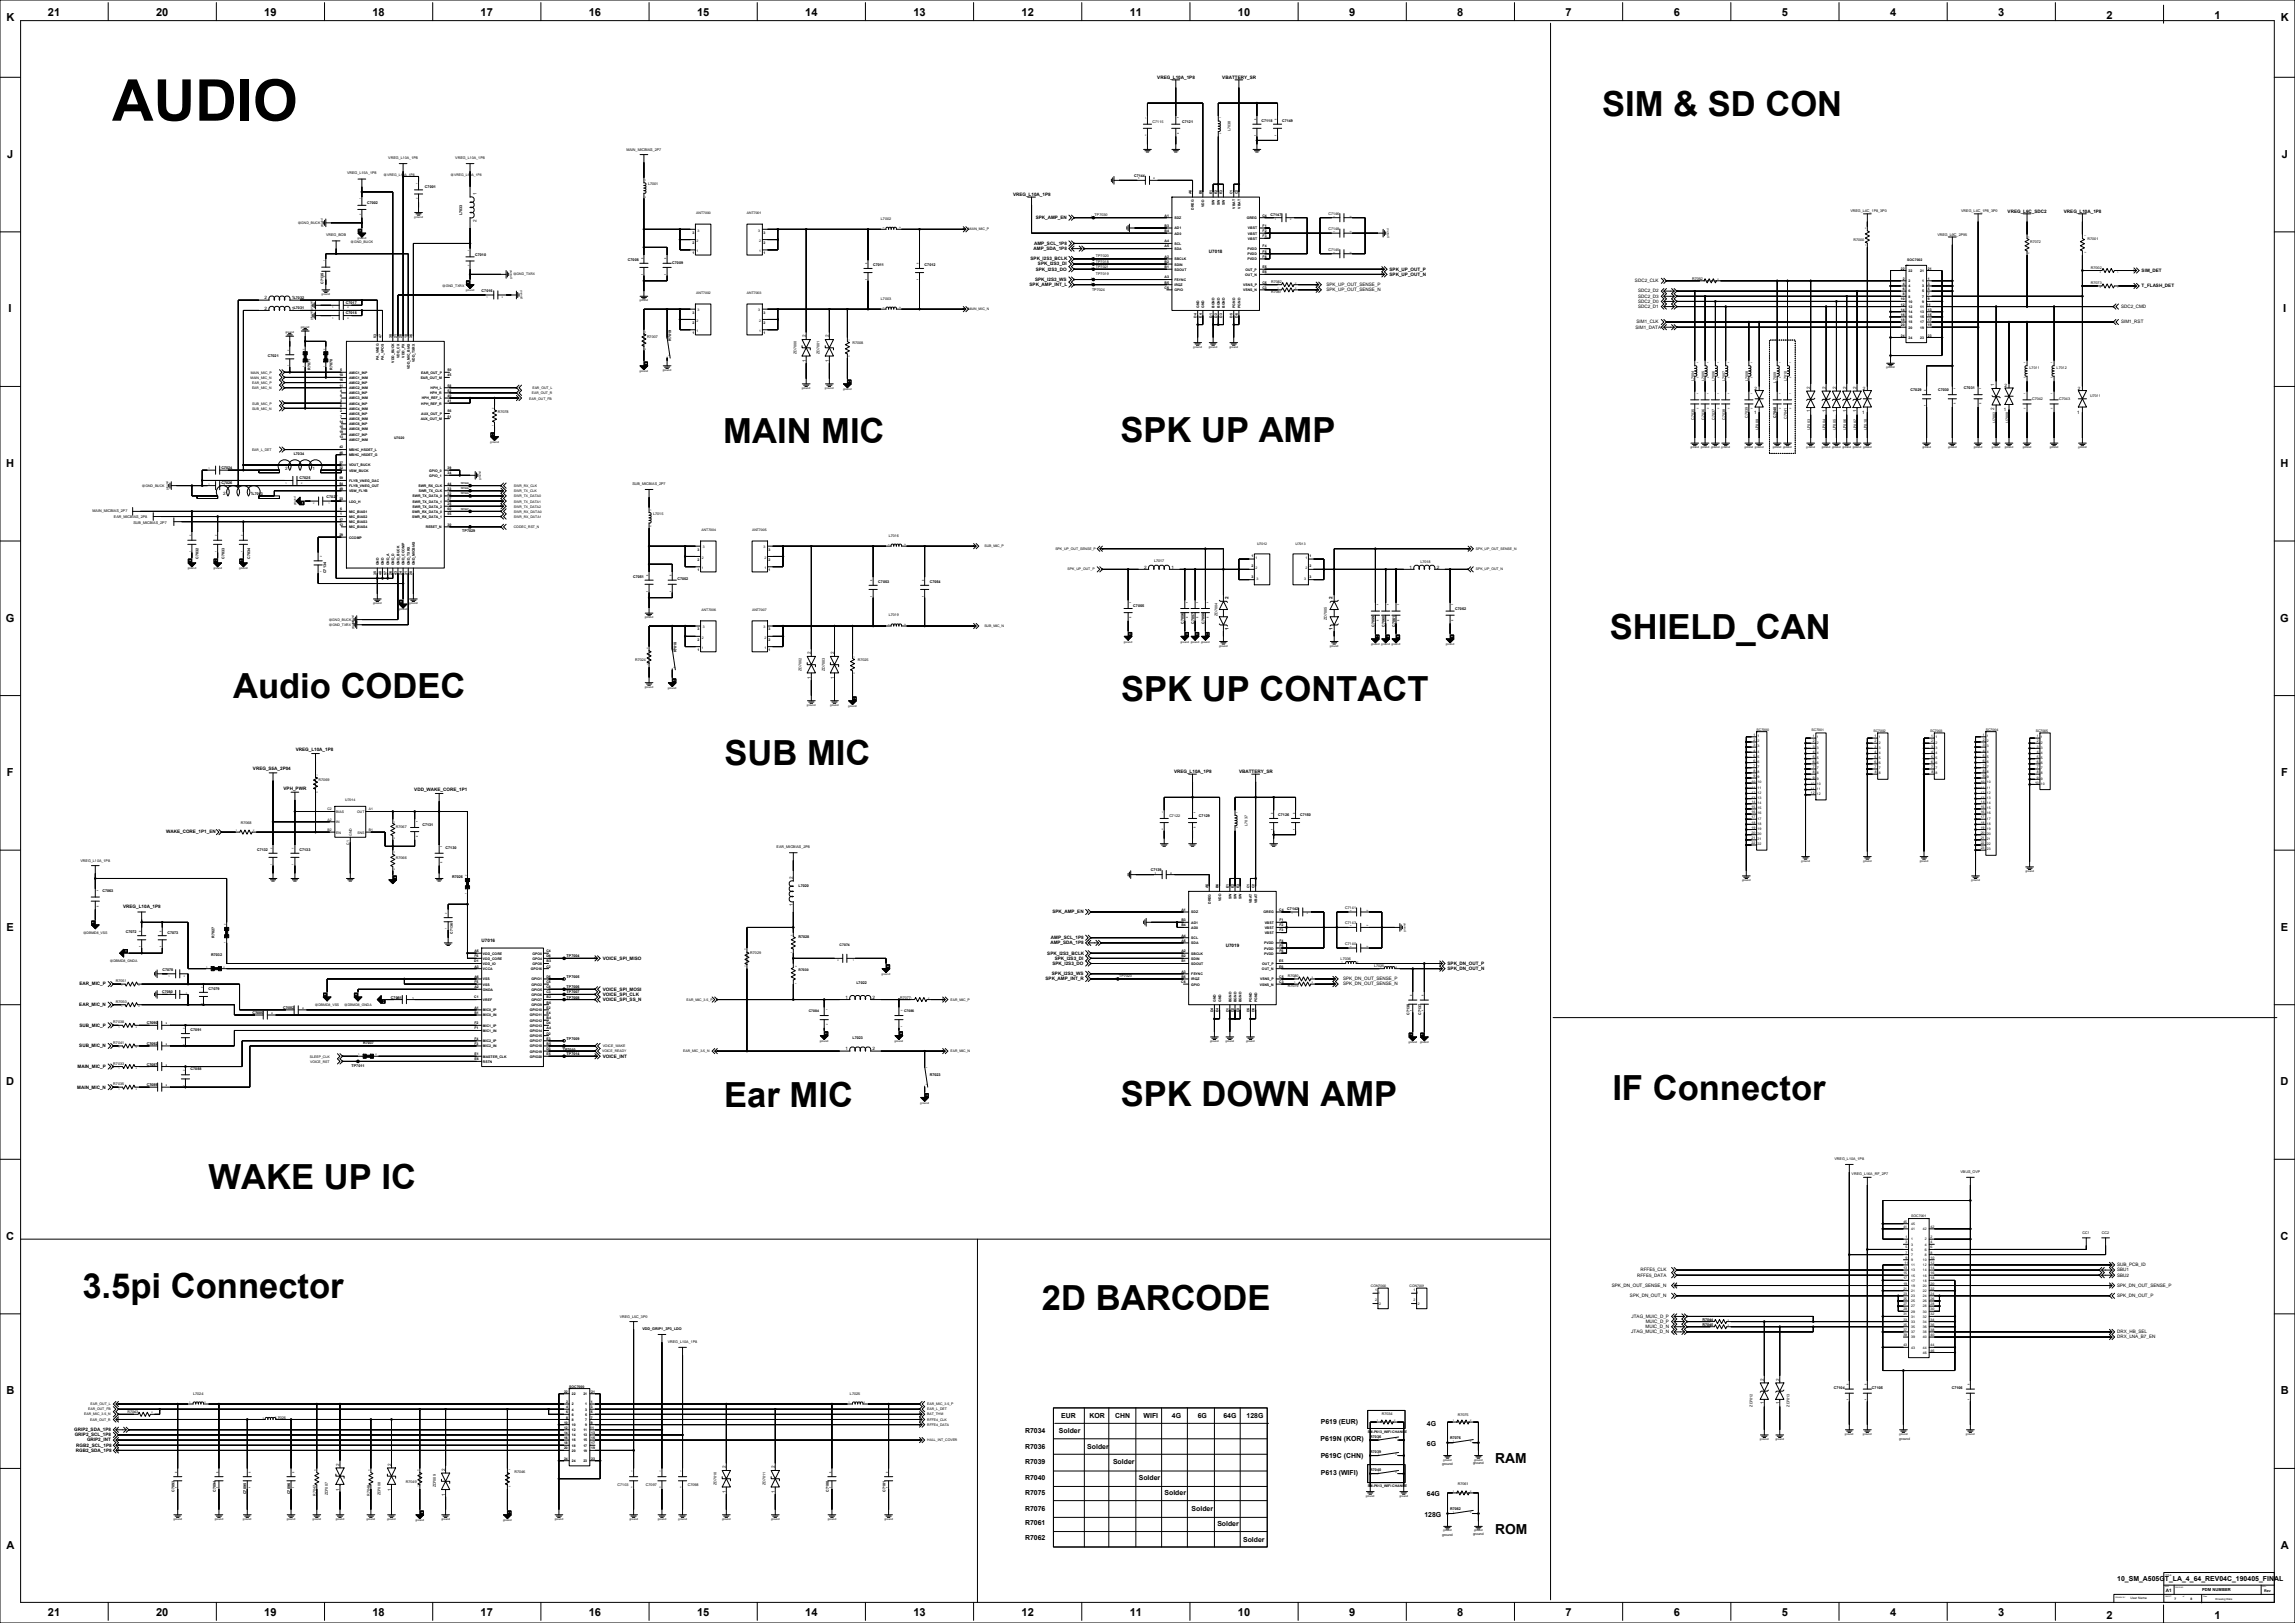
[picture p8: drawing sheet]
<svg xmlns="http://www.w3.org/2000/svg" width="2263mm" height="1600mm" viewBox="0 0 2263 1600" stroke-linecap="round" stroke-linejoin="round" font-family="sans-serif">
<defs><g id="words">
<text font-size="56.8" x="110" y="119">AUDIO</text>
<g font-size="34.1">
<text x="1580" y="114">SIM &amp; SD CON</text>
<text x="713" y="436">MAIN MIC</text>
<text x="1105" y="436">SPK UP AMP</text>
<text x="1587" y="630">SHIELD_CAN</text>
<text x="230" y="688">Audio CODEC</text>
<text x="1105" y="691">SPK UP CONTACT</text>
<text x="714" y="754">SUB MIC</text>
<text x="1590" y="1084">IF Connector</text>
<text x="714" y="1091">Ear MIC</text>
<text x="1105" y="1091">SPK DOWN AMP</text>
<text x="206" y="1172">WAKE UP IC</text>
<text x="81" y="1280">3.5pi Connector</text>
<text x="1027" y="1291">2D BARCODE</text>
</g>
<g font-size="13.6">
<text x="1474" y="1442">RAM</text>
<text x="1474" y="1512">ROM</text>
</g>
<g font-size="10.9">
<text x="47" y="16">21</text>
<text x="154" y="16">20</text>
<text x="261" y="16">19</text>
<text x="367" y="16">18</text>
<text x="474" y="16">17</text>
<text x="581" y="16">16</text>
<text x="687" y="16">15</text>
<text x="794" y="16">14</text>
<text x="901" y="16">13</text>
<text x="1007" y="16">12</text>
<text x="1114" y="16">11</text>
<text x="1220" y="16">10</text>
<text x="1330" y="16">9</text>
<text x="1437" y="16">8</text>
<text x="1543" y="16">7</text>
<text x="1650" y="16">6</text>
<text x="1757" y="16">5</text>
<text x="1863" y="16">4</text>
<text x="1970" y="16">3</text>
<text x="6" y="21">K</text>
<text x="2077" y="19">2</text>
<text x="2183" y="19">1</text>
<text x="2249" y="21">K</text>
<text x="7" y="156">J</text>
<text x="2250" y="156">J</text>
<text x="8" y="308">I</text>
<text x="2251" y="308">I</text>
<text x="6" y="460">H</text>
<text x="2249" y="460">H</text>
<text x="6" y="613">G</text>
<text x="2248" y="613">G</text>
<text x="7" y="765">F</text>
<text x="2249" y="765">F</text>
<text x="6" y="917">E</text>
<text x="2249" y="917">E</text>
<text x="6" y="1070">D</text>
<text x="2249" y="1070">D</text>
<text x="6" y="1222">C</text>
<text x="2249" y="1222">C</text>
<text x="6" y="1375">B</text>
<text x="2249" y="1375">B</text>
<text x="6" y="1527">A</text>
<text x="2249" y="1527">A</text>
<text x="47" y="1593">21</text>
<text x="154" y="1593">20</text>
<text x="261" y="1593">19</text>
<text x="367" y="1593">18</text>
<text x="474" y="1593">17</text>
<text x="581" y="1593">16</text>
<text x="687" y="1593">15</text>
<text x="794" y="1593">14</text>
<text x="901" y="1593">13</text>
<text x="1007" y="1593">12</text>
<text x="1114" y="1593">11</text>
<text x="1220" y="1593">10</text>
<text x="1330" y="1593">9</text>
<text x="1437" y="1593">8</text>
<text x="1543" y="1593">7</text>
<text x="1650" y="1593">6</text>
<text x="1757" y="1593">5</text>
<text x="1863" y="1593">4</text>
<text x="1970" y="1593">3</text>
<text x="2077" y="1595">2</text>
<text x="2183" y="1595">1</text>
</g>
<g font-size="6.8">
<text x="1046" y="1398">EUR</text>
<text x="1074" y="1398">KOR</text>
<text x="1100" y="1398">CHN</text>
<text x="1128" y="1398">WIFI</text>
<text x="1155" y="1398">4G</text>
<text x="1181" y="1398">6G</text>
<text x="1206" y="1398">64G</text>
<text x="1229" y="1398">128G</text>
<text x="1302" y="1404">P619 (EUR)</text>
<text x="1407" y="1405">4G</text>
<text x="1011" y="1413">R7034</text>
<text x="1044" y="1413">Solder</text>
<text x="1302" y="1421">P619N (KOR)</text>
<text x="1407" y="1426">6G</text>
<text x="1011" y="1428">R7036</text>
<text x="1072" y="1428">Solder</text>
<text x="1302" y="1437">P619C (CHN)</text>
<text x="1011" y="1443">R7039</text>
<text x="1097" y="1443">Solder</text>
<text x="1302" y="1454">P613 (WIFI)</text>
<text x="1011" y="1459">R7040</text>
<text x="1123" y="1459">Solder</text>
<text x="1011" y="1474">R7075</text>
<text x="1148" y="1474">Solder</text>
<text x="1407" y="1475">64G</text>
<text x="1011" y="1489">R7076</text>
<text x="1175" y="1489">Solder</text>
<text x="1404" y="1495">128G</text>
<text x="1011" y="1503">R7061</text>
<text x="1200" y="1504">Solder</text>
<text x="1011" y="1518">R7062</text>
<text x="1226" y="1520">Solder</text>
<text x="2087" y="1559">10_SM_A505GT_LA_4_64_REV04C_190405_FINAL</text>
</g>
<g font-size="4.5">
<text x="1141" y="78">VREG_L10A_1P8</text>
<text x="1205" y="78">VBATTERY_SR</text>
<text x="470" y="192" transform="rotate(-90 470 192)">1</text>
<text x="999" y="193">VREG_L10A_1P8</text>
<text x="1979" y="210">VREG_L6C_SDC2</text>
<text x="2035" y="210">VREG_L10A_1P8</text>
<text x="1021" y="216">SPK_AMP_EN</text>
<text x="470" y="219" transform="rotate(-90 470 219)">2</text>
<text x="1020" y="241">AMP_SCL_1P8</text>
<text x="1019" y="246">AMP_SDA_1P8</text>
<text x="1192" y="250">U7018</text>
<text x="1016" y="257">SPK_I2S3_BCLK</text>
<text x="1023" y="262">SPK_I2S3_DI</text>
<text x="1021" y="267">SPK_I2S3_DO</text>
<text x="1370" y="267">SPK_UP_OUT_P</text>
<text x="2112" y="268">SIM_DET</text>
<text x="1370" y="272">SPK_UP_OUT_N</text>
<text x="1015" y="282">SPK_AMP_INT_L</text>
<text x="1021" y="277">SPK_I2S3_WS</text>
<text x="1308" y="282">SPK_UP_OUT_SENSE_P</text>
<text x="1612" y="278">SDC2_CLK</text>
<text x="1308" y="287">SPK_UP_OUT_SENSE_N</text>
<text x="2112" y="283">T_FLASH_DET</text>
<text x="1615" y="288">SDC2_D2</text>
<text x="1615" y="293">SDC2_D3</text>
<text x="261" y="295">2</text>
<text x="288" y="295">1</text>
<text x="1615" y="298">SDC2_D0</text>
<text x="261" y="305">2</text>
<text x="288" y="305">1</text>
<text x="1615" y="304">SDC2_D1</text>
<text x="2091" y="304">SDC2_CMD</text>
<text x="1613" y="324">SIM1_DATA</text>
<text x="1613" y="319">SIM1_CLK</text>
<text x="2091" y="319">SIM1_RST</text>
<text x="794" y="333" transform="rotate(-90 794 333)">2</text>
<text x="817" y="333" transform="rotate(-90 817 333)">2</text>
<text x="794" y="357" transform="rotate(-90 794 357)">1</text>
<text x="817" y="357" transform="rotate(-90 817 357)">1</text>
<text x="1785" y="383" transform="rotate(-90 1785 383)">2</text>
<text x="1800" y="383" transform="rotate(-90 1800 383)">2</text>
<text x="1810" y="383" transform="rotate(-90 1810 383)">2</text>
<text x="1820" y="383" transform="rotate(-90 1820 383)">2</text>
<text x="1831" y="383" transform="rotate(-90 1831 383)">2</text>
<text x="1966" y="381" transform="rotate(-90 1966 381)">1</text>
<text x="1976" y="382">2</text>
<text x="1730" y="384">2</text>
<text x="1837" y="384">2</text>
<text x="2049" y="384">2</text>
<text x="1729" y="408">1</text>
<text x="1785" y="406" transform="rotate(-90 1785 406)">1</text>
<text x="1800" y="406" transform="rotate(-90 1800 406)">1</text>
<text x="1810" y="406" transform="rotate(-90 1810 406)">1</text>
<text x="1820" y="406" transform="rotate(-90 1820 406)">1</text>
<text x="1831" y="406" transform="rotate(-90 1831 406)">1</text>
<text x="1836" y="408">1</text>
<text x="1966" y="404" transform="rotate(-90 1966 404)">2</text>
<text x="1976" y="405">1</text>
<text x="2048" y="408">1</text>
<text x="281" y="463">2</text>
<text x="308" y="463">1</text>
<text x="220" y="488">2</text>
<text x="247" y="488">1</text>
<text x="1128" y="561">2</text>
<text x="1155" y="561">1</text>
<text x="1390" y="561">1</text>
<text x="1416" y="561">2</text>
<text x="1211" y="590" transform="rotate(-90 1211 590)">2</text>
<text x="1314" y="590" transform="rotate(-90 1314 590)">2</text>
<text x="1211" y="621" transform="rotate(-90 1211 621)">1</text>
<text x="1314" y="621" transform="rotate(-90 1314 621)">1</text>
<text x="800" y="645" transform="rotate(-90 800 645)">2</text>
<text x="822" y="645" transform="rotate(-90 822 645)">2</text>
<text x="800" y="669" transform="rotate(-90 800 669)">1</text>
<text x="822" y="669" transform="rotate(-90 822 669)">1</text>
<text x="292" y="740">VREG_L10A_1P8</text>
<text x="249" y="759">VREG_S5A_2P04</text>
<text x="1157" y="762">VREG_L10A_1P8</text>
<text x="1222" y="762">VBATTERY_SR</text>
<text x="280" y="778">VPH_PWR</text>
<text x="408" y="780">VDD_WAKE_CORE_1P1</text>
<text x="164" y="822">WAKE_CORE_1P1_EN</text>
<text x="782" y="866" transform="rotate(-90 782 866)">2</text>
<text x="782" y="893" transform="rotate(-90 782 893)">1</text>
<text x="121" y="895">VREG_L10A_1P8</text>
<text x="1038" y="900">SPK_AMP_EN</text>
<text x="475" y="928">U7016</text>
<text x="1036" y="926">AMP_SCL_1P8</text>
<text x="1036" y="931">AMP_SDA_1P8</text>
<text x="1208" y="934">U7019</text>
<text x="1033" y="941">SPK_I2S3_BCLK</text>
<text x="594" y="946">VOICE_SPI_MISO</text>
<text x="1040" y="946">SPK_I2S3_DI</text>
<text x="1038" y="951">SPK_I2S3_DO</text>
<text x="1427" y="951">SPK_DN_OUT_P</text>
<text x="1427" y="956">SPK_DN_OUT_N</text>
<text x="1037" y="961">SPK_I2S3_WS</text>
<text x="78" y="971">EAR_MIC_P</text>
<text x="1031" y="966">SPK_AMP_INT_R</text>
<text x="1324" y="966">SPK_DN_OUT_SENSE_P</text>
<text x="1324" y="971">SPK_DN_OUT_SENSE_N</text>
<text x="594" y="977">VOICE_SPI_MOSI</text>
<text x="594" y="982">VOICE_SPI_CLK</text>
<text x="594" y="987">VOICE_SPI_SS_N</text>
<text x="833" y="985">1</text>
<text x="860" y="985">2</text>
<text x="78" y="992">EAR_MIC_N</text>
<text x="78" y="1012">SUB_MIC_P</text>
<text x="78" y="1032">SUB_MIC_N</text>
<text x="833" y="1035">1</text>
<text x="860" y="1035">2</text>
<text x="594" y="1043">VOICE_INT</text>
<text x="76" y="1053">MAIN_MIC_P</text>
<text x="76" y="1073">MAIN_MIC_N</text>
<text x="1617" y="1253">RFFE5_CLK</text>
<text x="2087" y="1248">SUB_PCB_ID</text>
<text x="2087" y="1253">SBU1</text>
<text x="1614" y="1258">RFFE5_DATA</text>
<text x="2087" y="1258">SBU2</text>
<text x="1589" y="1269">SPK_DN_OUT_SENSE_N</text>
<text x="2087" y="1269">SPK_DN_OUT_SENSE_P</text>
<text x="1607" y="1279">SPK_DN_OUT_N</text>
<text x="2087" y="1279">SPK_DN_OUT_P</text>
<text x="1609" y="1299">JTAG_MUIC_D_P</text>
<text x="1623" y="1304">MUIC_D_P</text>
<text x="1622" y="1309">MUIC_D_N</text>
<text x="1608" y="1314">JTAG_MUIC_D_N</text>
<text x="2087" y="1314">DRX_HB_SEL</text>
<text x="2087" y="1319">DRX_LNA_B7_EN</text>
<text x="1739" y="1361" transform="rotate(-90 1739 1361)">2</text>
<text x="1754" y="1361" transform="rotate(-90 1754 1361)">2</text>
<text x="1739" y="1384" transform="rotate(-90 1739 1384)">1</text>
<text x="1754" y="1384" transform="rotate(-90 1754 1384)">1</text>
<text x="73" y="1411">GRIP2_SDA_1P8</text>
<text x="74" y="1416">GRIP2_SCL_1P8</text>
<text x="86" y="1421">GRIP2_INT</text>
<text x="75" y="1426">RGB2_SCL_1P8</text>
<text x="75" y="1431">RGB2_SDA_1P8</text>
<text x="335" y="1445" transform="rotate(-90 335 1445)">2</text>
<text x="386" y="1445" transform="rotate(-90 386 1445)">2</text>
<text x="439" y="1450" transform="rotate(-90 439 1450)">2</text>
<text x="716" y="1447" transform="rotate(-90 716 1447)">2</text>
<text x="764" y="1447" transform="rotate(-90 764 1447)">2</text>
<text x="335" y="1469" transform="rotate(-90 335 1469)">1</text>
<text x="386" y="1469" transform="rotate(-90 386 1469)">1</text>
<text x="439" y="1474" transform="rotate(-90 439 1474)">1</text>
<text x="716" y="1472" transform="rotate(-90 716 1472)">1</text>
<text x="764" y="1472" transform="rotate(-90 764 1472)">1</text>
<text x="2135" y="1569">A1</text>
</g>
<text font-size="4.1" x="2171" y="1568">PDM NUMBER</text>
<g font-size="3.6">
<text x="1136" y="121">C7115</text>
<text x="1166" y="121">C7121</text>
<text x="1244" y="120">C7118</text>
<text x="1264" y="120">C7149</text>
<text x="1213" y="129" transform="rotate(-90 1213 129)">L7038</text>
<text x="618" y="148">MAIN_MICBIAS_2P7</text>
<text x="383" y="157">VREG_L10A_1P8</text>
<text x="449" y="157">VREG_L10A_1P8</text>
<text x="342" y="172">VREG_L15A_1P8</text>
<text x="1118" y="175">C7144</text>
<text x="419" y="185">C7001</text>
<text x="639" y="183">L7001</text>
<text x="362" y="201">C7002</text>
<text x="1824" y="209">VREG_L4C_1P8_3P0</text>
<text x="1934" y="209">VREG_L4C_1P8_3P0</text>
<text x="456" y="212" transform="rotate(-90 456 212)">L7033</text>
<text x="1079" y="213">TP7030</text>
<text x="1253" y="212">C7147</text>
<text x="1310" y="212">C7146</text>
<text x="869" y="217">L7002</text>
<text x="1310" y="227">C7148</text>
<text x="321" y="233">VREG_BOB</text>
<text x="1910" y="232">VREG_L9C_2P95</text>
<text x="1827" y="238">R7000</text>
<text x="2002" y="240">R7072</text>
<text x="2058" y="237">R7001</text>
<text x="1310" y="247">C7145</text>
<text x="469" y="252">C7010</text>
<text x="619" y="257">C7008</text>
<text x="1081" y="254">TP7020</text>
<text x="663" y="260">C7009</text>
<text x="861" y="262">C7011</text>
<text x="912" y="262">C7012</text>
<text x="1081" y="259">TP7018</text>
<text x="1081" y="264">TP7021</text>
<text x="2061" y="265">R7002</text>
<text x="1081" y="272">TP7019</text>
<text x="1668" y="276">R7052</text>
<text x="319" y="280" transform="rotate(-90 319 280)">C7135</text>
<text x="1253" y="279">R7082</text>
<text x="2061" y="280">R7073</text>
<text x="475" y="288">C7016</text>
<text x="1077" y="287">TP7024</text>
<text x="1253" y="289">R7081</text>
<text x="290" y="295">L7032</text>
<text x="341" y="300">C7017</text>
<text x="869" y="295">L7003</text>
<text x="290" y="305">L7031</text>
<text x="341" y="310">C7018</text>
<text x="638" y="333">R7007</text>
<text x="662" y="336" transform="rotate(-90 662 336)">R7019</text>
<text x="841" y="339">R7008</text>
<text x="264" y="352">C7021</text>
<text x="785" y="349" transform="rotate(-90 785 349)">ZD7000</text>
<text x="808" y="349" transform="rotate(-90 808 349)">ZD7001</text>
<text x="306" y="364" transform="rotate(-90 306 364)">R7071</text>
<text x="328" y="364" transform="rotate(-90 328 364)">R7070</text>
<text x="2001" y="364">L7011</text>
<text x="2028" y="364">L7012</text>
<text x="1670" y="376" transform="rotate(-90 1670 376)">L7004</text>
<text x="1680" y="376" transform="rotate(-90 1680 376)">L7005</text>
<text x="1691" y="376" transform="rotate(-90 1691 376)">L7006</text>
<text x="1701" y="376" transform="rotate(-90 1701 376)">L7007</text>
<text x="1724" y="376" transform="rotate(-90 1724 376)">L7008</text>
<text x="1751" y="377" transform="rotate(-90 1751 377)">L7009</text>
<text x="1762" y="376" transform="rotate(-90 1762 376)">L7010</text>
<text x="1936" y="384">C7031</text>
<text x="1884" y="385">C7029</text>
<text x="1911" y="385">C7030</text>
<text x="2004" y="394">C7042</text>
<text x="2030" y="394">C7043</text>
<text x="2061" y="392">U7011</text>
<text x="491" y="407">R7078</text>
<text x="1670" y="414" transform="rotate(-90 1670 414)">C7035</text>
<text x="1680" y="414" transform="rotate(-90 1680 414)">C7036</text>
<text x="1691" y="414" transform="rotate(-90 1691 414)">C7037</text>
<text x="1701" y="414" transform="rotate(-90 1701 414)">C7038</text>
<text x="1723" y="412" transform="rotate(-90 1723 412)">C7039</text>
<text x="1751" y="412" transform="rotate(-90 1751 412)">C7040</text>
<text x="1762" y="413" transform="rotate(-90 1762 413)">C7041</text>
<text x="1967" y="417" transform="rotate(-90 1967 417)">U7002</text>
<text x="1980" y="417" transform="rotate(-90 1980 417)">U7008</text>
<text x="1734" y="424" transform="rotate(-90 1734 424)">U7009</text>
<text x="1785" y="424" transform="rotate(-90 1785 424)">U7003</text>
<text x="1800" y="424" transform="rotate(-90 1800 424)">U7004</text>
<text x="1810" y="424" transform="rotate(-90 1810 424)">U7005</text>
<text x="1820" y="424" transform="rotate(-90 1820 424)">U7006</text>
<text x="1830" y="424" transform="rotate(-90 1830 424)">U7007</text>
<text x="1840" y="424" transform="rotate(-90 1840 424)">U7010</text>
<text x="290" y="448">L7034</text>
<text x="218" y="462">C7024</text>
<text x="295" y="472">C7025</text>
<text x="218" y="477">C7026</text>
<text x="624" y="479">SUB_MICBIAS_2P7</text>
<text x="249" y="488">L7013</text>
<text x="322" y="491">C7027</text>
<text x="91" y="505">MAIN_MICBIAS_2P7</text>
<text x="644" y="508">L7015</text>
<text x="112" y="510">EAR_MICBIAS_2P8</text>
<text x="132" y="517">SUB_MICBIAS_2P7</text>
<text x="456" y="525">TP7029</text>
<text x="876" y="529">L7016</text>
<text x="196" y="551" transform="rotate(-90 196 551)">C7032</text>
<text x="221" y="551" transform="rotate(-90 221 551)">C7033</text>
<text x="247" y="551" transform="rotate(-90 247 551)">C7034</text>
<text x="1138" y="554">L7017</text>
<text x="1400" y="555">L7018</text>
<text x="322" y="565" transform="rotate(-90 322 565)">C7134</text>
<text x="624" y="570">C7051</text>
<text x="668" y="572">C7052</text>
<text x="866" y="575">C7053</text>
<text x="917" y="575">C7054</text>
<text x="1117" y="598">C7055</text>
<text x="1435" y="601">C7062</text>
<text x="876" y="608">L7019</text>
<text x="1201" y="607" transform="rotate(-90 1201 607)">ZD7004</text>
<text x="1308" y="611" transform="rotate(-90 1308 611)">ZD7005</text>
<text x="1167" y="615" transform="rotate(-90 1167 615)">C7056</text>
<text x="1177" y="615" transform="rotate(-90 1177 615)">C7057</text>
<text x="1188" y="615" transform="rotate(-90 1188 615)">C7058</text>
<text x="1355" y="618" transform="rotate(-90 1355 618)">C7059</text>
<text x="1365" y="618" transform="rotate(-90 1365 618)">C7060</text>
<text x="1375" y="618" transform="rotate(-90 1375 618)">C7061</text>
<text x="667" y="643" transform="rotate(-90 667 643)">R7018</text>
<text x="626" y="652">R7024</text>
<text x="846" y="652">R7025</text>
<text x="790" y="661" transform="rotate(-90 790 661)">ZD7002</text>
<text x="813" y="661" transform="rotate(-90 813 661)">ZD7003</text>
<text x="314" y="770">R7069</text>
<text x="1153" y="805">C7122</text>
<text x="1182" y="805">C7129</text>
<text x="1260" y="804">C7126</text>
<text x="1282" y="804">C7150</text>
<text x="237" y="812">R7068</text>
<text x="390" y="816">R7067</text>
<text x="416" y="814">C7131</text>
<text x="1230" y="814" transform="rotate(-90 1230 814)">L7037</text>
<text x="253" y="839">C7132</text>
<text x="295" y="839">C7133</text>
<text x="439" y="837">C7130</text>
<text x="766" y="836">EAR_MICBIAS_2P8</text>
<text x="79" y="849">VREG_L10A_1P8</text>
<text x="390" y="846">R7066</text>
<text x="1135" y="859">C7139</text>
<text x="446" y="865">R7026</text>
<text x="787" y="875">L7020</text>
<text x="101" y="879">C7063</text>
<text x="1269" y="897">C7142</text>
<text x="1326" y="896">C7141</text>
<text x="1326" y="911">C7143</text>
<text x="124" y="920">C7072</text>
<text x="165" y="921">C7073</text>
<text x="211" y="924" transform="rotate(-90 211 924)">R7027</text>
<text x="787" y="924">R7028</text>
<text x="1326" y="931">C7140</text>
<text x="740" y="940">R7029</text>
<text x="208" y="943">R7032</text>
<text x="559" y="944">TP7004</text>
<text x="1322" y="946">L7036</text>
<text x="1355" y="953">L7035</text>
<text x="160" y="957">C7078</text>
<text x="559" y="964">TP7005</text>
<text x="1103" y="964">TP7023</text>
<text x="1270" y="963">R7080</text>
<text x="114" y="968">R7051</text>
<text x="844" y="970">L7022</text>
<text x="206" y="976">C7079</text>
<text x="559" y="974">TP7006</text>
<text x="1270" y="973">R7079</text>
<text x="160" y="979">C7080</text>
<text x="559" y="979">TP7007</text>
<text x="114" y="989">R7050</text>
<text x="385" y="984">C7081</text>
<text x="559" y="984">TP7008</text>
<text x="888" y="984">R7077</text>
<text x="279" y="995">C7082</text>
<text x="249" y="1000">C7085</text>
<text x="1390" y="1001" transform="rotate(-90 1390 1001)">C7138</text>
<text x="1401" y="1001" transform="rotate(-90 1401 1001)">C7137</text>
<text x="112" y="1009">R7038</text>
<text x="145" y="1010">C7090</text>
<text x="188" y="1016">C7091</text>
<text x="559" y="1025">TP7009</text>
<text x="841" y="1024">L7023</text>
<text x="112" y="1029">R7041</text>
<text x="145" y="1030">C7092</text>
<text x="358" y="1029">R7037</text>
<text x="555" y="1036">TP7010</text>
<text x="559" y="1040">TP7014</text>
<text x="112" y="1050">R7033</text>
<text x="145" y="1050">C7087</text>
<text x="188" y="1055">C7088</text>
<text x="347" y="1052">TP7011</text>
<text x="917" y="1061">R7023</text>
<text x="112" y="1070">R7035</text>
<text x="145" y="1071">C7089</text>
<text x="1809" y="1144">VREG_L10A_1P8</text>
<text x="1826" y="1158">VREG_L16A_RF_2P7</text>
<text x="1933" y="1157">VBUS_OVP</text>
<text x="2053" y="1216">CC1</text>
<text x="2072" y="1216">CC2</text>
<text x="611" y="1299">VREG_L5C_3P0</text>
<text x="1679" y="1302">R7044</text>
<text x="1679" y="1307">R7045</text>
<text x="633" y="1311">VDD_GRIP1_3P3_LDO</text>
<text x="658" y="1324">VREG_L10A_1P8</text>
<text x="1808" y="1369">C7104</text>
<text x="1846" y="1369">C7105</text>
<text x="1924" y="1369">C7106</text>
<text x="190" y="1375">L7024</text>
<text x="838" y="1376">L7025</text>
<text x="1728" y="1387" transform="rotate(-90 1728 1387)">ZD7012</text>
<text x="1764" y="1387" transform="rotate(-90 1764 1387)">ZD7013</text>
<text x="126" y="1393">R7043</text>
<text x="1362" y="1395">R7034</text>
<text x="1437" y="1396">R7075</text>
<text x="272" y="1398">L7026</text>
<text x="1351" y="1417">R7036</text>
<text x="1430" y="1419">R7076</text>
<text x="1351" y="1432">R7039</text>
<text x="507" y="1452">R7046</text>
<text x="1351" y="1450">R7040</text>
<text x="400" y="1462">R7049</text>
<text x="706" y="1464" transform="rotate(-90 706 1464)">ZD7010</text>
<text x="755" y="1464" transform="rotate(-90 755 1464)">ZD7011</text>
<text x="1437" y="1464">R7061</text>
<text x="430" y="1466" transform="rotate(-90 430 1466)">ZD7009</text>
<text x="609" y="1464">C7103</text>
<text x="637" y="1464">C7097</text>
<text x="678" y="1464">C7098</text>
<text x="172" y="1470" transform="rotate(-90 172 1470)">C7093</text>
<text x="213" y="1470" transform="rotate(-90 213 1470)">C7094</text>
<text x="243" y="1473" transform="rotate(-90 243 1473)">C7095</text>
<text x="286" y="1473" transform="rotate(-90 286 1473)">C7096</text>
<text x="311" y="1475" transform="rotate(-90 311 1475)">R7047</text>
<text x="323" y="1474" transform="rotate(-90 323 1474)">ZD7007</text>
<text x="365" y="1475" transform="rotate(-90 365 1475)">R7048</text>
<text x="375" y="1474" transform="rotate(-90 375 1474)">ZD7008</text>
<text x="817" y="1470" transform="rotate(-90 817 1470)">C7100</text>
<text x="873" y="1470" transform="rotate(-90 873 1470)">C7101</text>
<text x="1430" y="1489">R7062</text>
<text x="2232" y="1569">Rev</text>
</g>
<g font-size="3.4">
<text x="378" y="174">@VREG_L10A_1P8</text>
<text x="444" y="174">@VREG_L10A_1P8</text>
<text x="1175" y="191" transform="rotate(-90 1175 191)">A6</text>
<text x="1185" y="191" transform="rotate(-90 1185 191)">B6</text>
<text x="1195" y="191" transform="rotate(-90 1195 191)">E1</text>
<text x="1200" y="191" transform="rotate(-90 1200 191)">E2</text>
<text x="1205" y="191" transform="rotate(-90 1205 191)">E3</text>
<text x="1215" y="191" transform="rotate(-90 1215 191)">C1</text>
<text x="1220" y="191" transform="rotate(-90 1220 191)">C2</text>
<text x="1187" y="204" transform="rotate(-90 1187 204)">VDD</text>
<text x="1198" y="202" transform="rotate(-90 1198 202)">SW</text>
<text x="1203" y="202" transform="rotate(-90 1203 202)">SW</text>
<text x="1208" y="202" transform="rotate(-90 1208 202)">SW</text>
<text x="1177" y="207" transform="rotate(-90 1177 207)">DREG</text>
<text x="1218" y="206" transform="rotate(-90 1218 206)">VBAT</text>
<text x="1223" y="206" transform="rotate(-90 1223 206)">VBAT</text>
<text x="687" y="211">ANT7000</text>
<text x="736" y="211">ANT7001</text>
<text x="1075" y="215">1</text>
<text x="1148" y="213">A1</text>
<text x="1245" y="213">C4</text>
<text x="294" y="221">@GND_BUCK</text>
<text x="1158" y="216">SDZ</text>
<text x="1229" y="216">GREG</text>
<text x="955" y="227">MAIN_MIC_P</text>
<text x="1148" y="224">B3</text>
<text x="1158" y="226">AD1</text>
<text x="1230" y="226">VBST</text>
<text x="1245" y="224">F1</text>
<text x="683" y="230">3</text>
<text x="688" y="228">3</text>
<text x="748" y="228">3</text>
<text x="753" y="230">3</text>
<text x="1148" y="229">B4</text>
<text x="1158" y="231">AD0</text>
<text x="1230" y="231">VBST</text>
<text x="1245" y="234">F3</text>
<text x="1245" y="229">F2</text>
<text x="346" y="240">@GND_BUCK</text>
<text x="687" y="238">2</text>
<text x="749" y="238">2</text>
<text x="1148" y="239">A4</text>
<text x="1230" y="236">VBST</text>
<text x="683" y="240">2</text>
<text x="753" y="240">2</text>
<text x="1148" y="244">A5</text>
<text x="1158" y="241">SCL</text>
<text x="1245" y="244">F4</text>
<text x="683" y="251">1</text>
<text x="687" y="249">1</text>
<text x="749" y="249">1</text>
<text x="753" y="251">1</text>
<text x="1158" y="247">SDA</text>
<text x="1230" y="247">PVDD</text>
<text x="1230" y="252">PVDD</text>
<text x="1245" y="249">F5</text>
<text x="1075" y="256">1</text>
<text x="1148" y="254">A2</text>
<text x="1158" y="257">SBCLK</text>
<text x="1230" y="257">PVDD</text>
<text x="1245" y="254">F6</text>
<text x="1880" y="257">SOC7002</text>
<text x="1075" y="261">1</text>
<text x="1148" y="259">B2</text>
<text x="1158" y="262">SDIN</text>
<text x="1075" y="266">1</text>
<text x="1148" y="264">B1</text>
<text x="1158" y="267">SDOUT</text>
<text x="1228" y="267">OUT_P</text>
<text x="1245" y="264">E5</text>
<text x="1245" y="269">E6</text>
<text x="1874" y="266">22</text>
<text x="1882" y="268">22</text>
<text x="1893" y="268">21</text>
<text x="1901" y="266">21</text>
<text x="506" y="271">@GND_TXRX</text>
<text x="1148" y="274">A3</text>
<text x="1228" y="272">OUT_N</text>
<text x="1876" y="276">2</text>
<text x="1901" y="276">1</text>
<text x="1075" y="276">1</text>
<text x="1075" y="281">1</text>
<text x="1148" y="280">B5</text>
<text x="1158" y="277">FSYNC</text>
<text x="1245" y="280">C5</text>
<text x="1876" y="281">4</text>
<text x="1882" y="278">2</text>
<text x="1895" y="278">1</text>
<text x="1901" y="281">3</text>
<text x="436" y="283">@GND_TXRX</text>
<text x="1148" y="285">C6</text>
<text x="1158" y="287">GPIO</text>
<text x="1158" y="282">IRQZ</text>
<text x="1226" y="287">VSNS_N</text>
<text x="1226" y="282">VSNS_P</text>
<text x="1245" y="285">C3</text>
<text x="1876" y="286">6</text>
<text x="1882" y="283">4</text>
<text x="1895" y="283">3</text>
<text x="1901" y="286">5</text>
<text x="687" y="290">ANT7002</text>
<text x="736" y="290">ANT7003</text>
<text x="1876" y="291">8</text>
<text x="1882" y="288">6</text>
<text x="1882" y="293">8</text>
<text x="1895" y="288">5</text>
<text x="1895" y="293">7</text>
<text x="1901" y="291">7</text>
<text x="1874" y="296">10</text>
<text x="1882" y="298">10</text>
<text x="1895" y="298">9</text>
<text x="1901" y="296">9</text>
<text x="955" y="306">MAIN_MIC_N</text>
<text x="1182" y="303" transform="rotate(-90 1182 303)">GND</text>
<text x="1187" y="303" transform="rotate(-90 1187 303)">GND</text>
<text x="1198" y="303" transform="rotate(-90 1198 303)">BGND</text>
<text x="1203" y="303" transform="rotate(-90 1203 303)">BGND</text>
<text x="1208" y="303" transform="rotate(-90 1208 303)">BGND</text>
<text x="1218" y="303" transform="rotate(-90 1218 303)">PGND</text>
<text x="1223" y="303" transform="rotate(-90 1223 303)">PGND</text>
<text x="1874" y="301">12</text>
<text x="1882" y="304">12</text>
<text x="1893" y="304">11</text>
<text x="1900" y="301">11</text>
<text x="683" y="309">3</text>
<text x="688" y="307">3</text>
<text x="748" y="307">3</text>
<text x="753" y="309">3</text>
<text x="1874" y="311">16</text>
<text x="1874" y="306">14</text>
<text x="1882" y="309">14</text>
<text x="1893" y="309">13</text>
<text x="1901" y="311">15</text>
<text x="1901" y="306">13</text>
<text x="687" y="317">2</text>
<text x="749" y="317">2</text>
<text x="1180" y="313" transform="rotate(-90 1180 313)">D4</text>
<text x="1185" y="313" transform="rotate(-90 1185 313)">E4</text>
<text x="1195" y="313" transform="rotate(-90 1195 313)">D1</text>
<text x="1200" y="313" transform="rotate(-90 1200 313)">D2</text>
<text x="1205" y="313" transform="rotate(-90 1205 313)">D3</text>
<text x="1215" y="313" transform="rotate(-90 1215 313)">D5</text>
<text x="1220" y="313" transform="rotate(-90 1220 313)">D6</text>
<text x="1874" y="316">18</text>
<text x="1882" y="314">16</text>
<text x="1893" y="314">15</text>
<text x="1901" y="316">17</text>
<text x="683" y="319">2</text>
<text x="753" y="319">2</text>
<text x="1874" y="322">20</text>
<text x="1882" y="324">20</text>
<text x="1882" y="319">18</text>
<text x="1893" y="319">17</text>
<text x="1893" y="324">19</text>
<text x="1901" y="322">19</text>
<text x="683" y="329">1</text>
<text x="687" y="327">1</text>
<text x="749" y="327">1</text>
<text x="753" y="329">1</text>
<text x="371" y="333" transform="rotate(-90 371 333)">53</text>
<text x="376" y="333" transform="rotate(-90 376 333)">47</text>
<text x="386" y="333" transform="rotate(-90 386 333)">38</text>
<text x="391" y="333" transform="rotate(-90 391 333)">21</text>
<text x="396" y="333" transform="rotate(-90 396 333)">20</text>
<text x="401" y="333" transform="rotate(-90 401 333)">18</text>
<text x="406" y="333" transform="rotate(-90 406 333)">36</text>
<text x="1874" y="332">24</text>
<text x="1882" y="334">24</text>
<text x="1893" y="334">23</text>
<text x="1901" y="332">23</text>
<text x="394" y="353" transform="rotate(-90 394 353)">VDD_CX</text>
<text x="399" y="353" transform="rotate(-90 399 353)">VDD_PX</text>
<text x="373" y="355" transform="rotate(-90 373 355)">PA_VNEG</text>
<text x="379" y="355" transform="rotate(-90 379 355)">PA_VPOS</text>
<text x="389" y="357" transform="rotate(-90 389 357)">VDD_BUCK</text>
<text x="409" y="357" transform="rotate(-90 409 357)">VDD_TXRX</text>
<text x="336" y="366">5</text>
<text x="404" y="364" transform="rotate(-90 404 364)">VDD_MIC_BIAS</text>
<text x="441" y="366">50</text>
<text x="247" y="368">MAIN_MIC_P</text>
<text x="335" y="371">10</text>
<text x="344" y="368">AMIC1_INP</text>
<text x="415" y="368">EAR_OUT_P</text>
<text x="441" y="371">45</text>
<text x="247" y="374">MAIN_MIC_N</text>
<text x="335" y="376">16</text>
<text x="344" y="373">AMIC1_INM</text>
<text x="415" y="373">EAR_OUT_M</text>
<text x="248" y="384">EAR_MIC_N</text>
<text x="249" y="379">EAR_MIC_P</text>
<text x="335" y="381">11</text>
<text x="344" y="384">AMIC2_INM</text>
<text x="344" y="379">AMIC2_INP</text>
<text x="425" y="384">HPH_L</text>
<text x="441" y="381">58</text>
<text x="525" y="384">EAR_OUT_L</text>
<text x="336" y="386">4</text>
<text x="344" y="389">AMIC3_INP</text>
<text x="424" y="389">HPH_R</text>
<text x="441" y="386">52</text>
<text x="524" y="389">EAR_OUT_R</text>
<text x="336" y="391">9</text>
<text x="344" y="394">AMIC3_INM</text>
<text x="416" y="394">HPH_REF_L</text>
<text x="441" y="391">40</text>
<text x="522" y="394">EAR_OUT_FB</text>
<text x="249" y="399">SUB_MIC_P</text>
<text x="336" y="396">3</text>
<text x="336" y="401">8</text>
<text x="344" y="399">AMIC4_INP</text>
<text x="415" y="399">HPH_REF_R</text>
<text x="441" y="396">41</text>
<text x="248" y="404">SUB_MIC_N</text>
<text x="336" y="406">2</text>
<text x="344" y="404">AMIC4_INM</text>
<text x="441" y="406">56</text>
<text x="336" y="412">7</text>
<text x="344" y="409">AMIC5_INP</text>
<text x="415" y="409">AUX_OUT_P</text>
<text x="441" y="412">51</text>
<text x="335" y="417">14</text>
<text x="344" y="414">AMIC5_INM</text>
<text x="344" y="419">AMIC6_INP</text>
<text x="415" y="414">AUX_OUT_M</text>
<text x="335" y="422">15</text>
<text x="344" y="424">AMIC6_INM</text>
<text x="335" y="427">19</text>
<text x="335" y="432">13</text>
<text x="344" y="429">AMIC7_INP</text>
<text x="344" y="434">AMIC7_INM</text>
<text x="389" y="433">U7020</text>
<text x="335" y="442">42</text>
<text x="248" y="445">EAR_L_DET</text>
<text x="335" y="447">46</text>
<text x="344" y="445">MBHC_HSDET_L</text>
<text x="344" y="450">MBHC_HSDET_G</text>
<text x="335" y="457">37</text>
<text x="344" y="460">VOUT_BUCK</text>
<text x="335" y="462">32</text>
<text x="344" y="465">VSW_BUCK</text>
<text x="423" y="465">GPIO_0</text>
<text x="441" y="467">34</text>
<text x="441" y="462">39</text>
<text x="335" y="473">59</text>
<text x="423" y="470">GPIO_1</text>
<text x="140" y="480">@GND_BUCK</text>
<text x="335" y="478">54</text>
<text x="344" y="475">FLYB_VNEG_DAC</text>
<text x="441" y="478">44</text>
<text x="335" y="483">49</text>
<text x="344" y="480">FLYB_VNEG_OUT</text>
<text x="344" y="485">VSW_FLYB</text>
<text x="412" y="480">SWR_RX_CLK</text>
<text x="413" y="485">SWR_TX_CLK</text>
<text x="441" y="483">33</text>
<text x="464" y="485">1</text>
<text x="464" y="480">1</text>
<text x="507" y="485">SWR_TX_CLK</text>
<text x="507" y="480">SWR_RX_CLK</text>
<text x="407" y="490">SWR_TX_DATA_0</text>
<text x="441" y="488">22</text>
<text x="464" y="490">1</text>
<text x="507" y="490">SWR_TX_DATA0</text>
<text x="335" y="493">23</text>
<text x="344" y="495">LDO_H</text>
<text x="407" y="495">SWR_TX_DATA_1</text>
<text x="441" y="498">25</text>
<text x="441" y="493">27</text>
<text x="507" y="495">SWR_TX_DATA1</text>
<text x="336" y="503">6</text>
<text x="407" y="500">SWR_TX_DATA_2</text>
<text x="441" y="503">60</text>
<text x="507" y="501">SWR_TX_DATA2</text>
<text x="336" y="508">1</text>
<text x="344" y="506">MIC_BIAS1</text>
<text x="406" y="506">SWR_RX_DATA_0</text>
<text x="441" y="508">55</text>
<text x="464" y="506">1</text>
<text x="507" y="506">SWR_RX_DATA0</text>
<text x="335" y="513">17</text>
<text x="344" y="511">MIC_BIAS2</text>
<text x="344" y="516">MIC_BIAS3</text>
<text x="406" y="511">SWR_RX_DATA_1</text>
<text x="507" y="511">SWR_RX_DATA1</text>
<text x="335" y="518">12</text>
<text x="344" y="521">MIC_BIAS4</text>
<text x="420" y="521">RESET_N</text>
<text x="441" y="518">30</text>
<text x="461" y="521">1</text>
<text x="507" y="521">CODEC_RST_N</text>
<text x="692" y="524">ANT7004</text>
<text x="742" y="524">ANT7005</text>
<text x="335" y="528">29</text>
<text x="344" y="531">CCOMP</text>
<text x="971" y="539">SUB_MIC_P</text>
<text x="1239" y="538">U7012</text>
<text x="1277" y="538">U7013</text>
<text x="688" y="543">3</text>
<text x="693" y="541">3</text>
<text x="753" y="541">3</text>
<text x="758" y="543">3</text>
<text x="1041" y="542">SPK_UP_OUT_SENSE_P</text>
<text x="1455" y="542">SPK_UP_OUT_SENSE_N</text>
<text x="692" y="551">2</text>
<text x="754" y="551">2</text>
<text x="1234" y="549">1</text>
<text x="1238" y="551">1</text>
<text x="1287" y="551">1</text>
<text x="1291" y="549">1</text>
<text x="373" y="557" transform="rotate(-90 373 557)">GND</text>
<text x="379" y="557" transform="rotate(-90 379 557)">GND</text>
<text x="384" y="557" transform="rotate(-90 384 557)">GND_A</text>
<text x="389" y="557" transform="rotate(-90 389 557)">GND_D</text>
<text x="394" y="557" transform="rotate(-90 394 557)">GND_BUCK</text>
<text x="399" y="557" transform="rotate(-90 399 557)">GND_CCOMP</text>
<text x="404" y="557" transform="rotate(-90 404 557)">GND_TXRX</text>
<text x="409" y="557" transform="rotate(-90 409 557)">GND_MICBIAS</text>
<text x="688" y="553">2</text>
<text x="758" y="553">2</text>
<text x="688" y="563">1</text>
<text x="692" y="561">1</text>
<text x="754" y="561">1</text>
<text x="758" y="563">1</text>
<text x="1053" y="562">SPK_UP_OUT_P</text>
<text x="1234" y="559">2</text>
<text x="1238" y="561">2</text>
<text x="1287" y="561">2</text>
<text x="1291" y="559">2</text>
<text x="1455" y="562">SPK_UP_OUT_N</text>
<text x="371" y="567" transform="rotate(-90 371 567)">35</text>
<text x="376" y="567" transform="rotate(-90 376 567)">48</text>
<text x="381" y="567" transform="rotate(-90 381 567)">57</text>
<text x="386" y="567" transform="rotate(-90 386 567)">26</text>
<text x="391" y="567" transform="rotate(-90 391 567)">43</text>
<text x="396" y="567" transform="rotate(-90 396 567)">24</text>
<text x="401" y="567" transform="rotate(-90 401 567)">31</text>
<text x="406" y="567" transform="rotate(-90 406 567)">28</text>
<text x="1234" y="569">3</text>
<text x="1291" y="569">3</text>
<text x="1239" y="571">3</text>
<text x="1286" y="571">3</text>
<text x="692" y="602">ANT7006</text>
<text x="742" y="602">ANT7007</text>
<text x="324" y="612">@GND_BUCK</text>
<text x="324" y="617">@GND_TXRX</text>
<text x="688" y="621">3</text>
<text x="693" y="619">3</text>
<text x="753" y="619">3</text>
<text x="758" y="621">3</text>
<text x="971" y="618">SUB_MIC_N</text>
<text x="692" y="630">2</text>
<text x="754" y="630">2</text>
<text x="688" y="632">2</text>
<text x="758" y="632">2</text>
<text x="688" y="642">1</text>
<text x="692" y="640">1</text>
<text x="754" y="640">1</text>
<text x="758" y="642">1</text>
<text x="1729" y="726">1</text>
<text x="1732" y="720">SC7000</text>
<text x="1786" y="721">SC7001</text>
<text x="1847" y="722">SC7002</text>
<text x="1903" y="722">SC7003</text>
<text x="1955" y="726">1</text>
<text x="1958" y="720">SC7004</text>
<text x="2007" y="722">SC7005</text>
<text x="1729" y="731">2</text>
<text x="1733" y="732">2</text>
<text x="1733" y="727">1</text>
<text x="1787" y="727">1</text>
<text x="1787" y="732">2</text>
<text x="1791" y="728">1</text>
<text x="1848" y="727">1</text>
<text x="1848" y="732">2</text>
<text x="1852" y="728">1</text>
<text x="1904" y="727">1</text>
<text x="1904" y="732">2</text>
<text x="1908" y="728">1</text>
<text x="1955" y="731">2</text>
<text x="1959" y="732">2</text>
<text x="1959" y="727">1</text>
<text x="2008" y="727">1</text>
<text x="2008" y="732">2</text>
<text x="2012" y="728">1</text>
<text x="1729" y="736">3</text>
<text x="1733" y="737">3</text>
<text x="1787" y="737">3</text>
<text x="1791" y="733">2</text>
<text x="1791" y="738">3</text>
<text x="1848" y="737">3</text>
<text x="1852" y="733">2</text>
<text x="1852" y="738">3</text>
<text x="1904" y="737">3</text>
<text x="1908" y="733">2</text>
<text x="1908" y="738">3</text>
<text x="1955" y="736">3</text>
<text x="1959" y="737">3</text>
<text x="2008" y="737">3</text>
<text x="2012" y="733">2</text>
<text x="2012" y="738">3</text>
<text x="1729" y="741">4</text>
<text x="1733" y="742">4</text>
<text x="1787" y="742">4</text>
<text x="1791" y="743">4</text>
<text x="1848" y="742">4</text>
<text x="1852" y="743">4</text>
<text x="1904" y="742">4</text>
<text x="1908" y="743">4</text>
<text x="1955" y="741">4</text>
<text x="1959" y="742">4</text>
<text x="2008" y="742">4</text>
<text x="2012" y="743">4</text>
<text x="1729" y="746">5</text>
<text x="1733" y="747">5</text>
<text x="1787" y="747">5</text>
<text x="1791" y="748">5</text>
<text x="1848" y="747">5</text>
<text x="1852" y="748">5</text>
<text x="1904" y="747">5</text>
<text x="1908" y="748">5</text>
<text x="1955" y="746">5</text>
<text x="1959" y="747">5</text>
<text x="2008" y="747">5</text>
<text x="2012" y="748">5</text>
<text x="1729" y="751">6</text>
<text x="1733" y="752">6</text>
<text x="1787" y="752">6</text>
<text x="1791" y="753">6</text>
<text x="1848" y="752">6</text>
<text x="1852" y="753">6</text>
<text x="1904" y="752">6</text>
<text x="1908" y="753">6</text>
<text x="1955" y="751">6</text>
<text x="1959" y="752">6</text>
<text x="2008" y="752">6</text>
<text x="2012" y="753">6</text>
<text x="1729" y="761">8</text>
<text x="1729" y="756">7</text>
<text x="1733" y="757">7</text>
<text x="1787" y="757">7</text>
<text x="1791" y="758">7</text>
<text x="1848" y="757">7</text>
<text x="1852" y="758">7</text>
<text x="1904" y="757">7</text>
<text x="1908" y="758">7</text>
<text x="1955" y="761">8</text>
<text x="1955" y="756">7</text>
<text x="1959" y="757">7</text>
<text x="2008" y="757">7</text>
<text x="2012" y="758">7</text>
<text x="1729" y="766">9</text>
<text x="1733" y="762">8</text>
<text x="1733" y="767">9</text>
<text x="1787" y="767">9</text>
<text x="1787" y="762">8</text>
<text x="1791" y="763">8</text>
<text x="1848" y="762">8</text>
<text x="1852" y="763">8</text>
<text x="1904" y="762">8</text>
<text x="1908" y="763">8</text>
<text x="1955" y="766">9</text>
<text x="1959" y="762">8</text>
<text x="1959" y="767">9</text>
<text x="2008" y="767">9</text>
<text x="2008" y="762">8</text>
<text x="2012" y="763">8</text>
<text x="1727" y="772">10</text>
<text x="1733" y="772">10</text>
<text x="1785" y="774">10</text>
<text x="1791" y="768">9</text>
<text x="1791" y="774">10</text>
<text x="1953" y="772">10</text>
<text x="1959" y="772">10</text>
<text x="2006" y="773">10</text>
<text x="2012" y="774">10</text>
<text x="2012" y="768">9</text>
<text x="1727" y="777">11</text>
<text x="1733" y="777">11</text>
<text x="1785" y="779">11</text>
<text x="1791" y="779">11</text>
<text x="1953" y="777">11</text>
<text x="1959" y="777">11</text>
<text x="1727" y="782">12</text>
<text x="1733" y="782">12</text>
<text x="1785" y="783">12</text>
<text x="1791" y="784">12</text>
<text x="1953" y="782">12</text>
<text x="1959" y="782">12</text>
<text x="340" y="790">U7014</text>
<text x="1727" y="788">13</text>
<text x="1727" y="792">14</text>
<text x="1733" y="788">13</text>
<text x="1953" y="788">13</text>
<text x="1953" y="792">14</text>
<text x="1959" y="788">13</text>
<text x="1727" y="797">15</text>
<text x="1733" y="793">14</text>
<text x="1733" y="798">15</text>
<text x="1953" y="797">15</text>
<text x="1959" y="793">14</text>
<text x="1959" y="798">15</text>
<text x="323" y="799">C2</text>
<text x="331" y="801">BIAS</text>
<text x="352" y="801">OUT</text>
<text x="364" y="799">A1</text>
<text x="1727" y="802">16</text>
<text x="1733" y="803">16</text>
<text x="1953" y="802">16</text>
<text x="1959" y="803">16</text>
<text x="323" y="809">A2</text>
<text x="1727" y="807">17</text>
<text x="1733" y="808">17</text>
<text x="1953" y="807">17</text>
<text x="1959" y="808">17</text>
<text x="331" y="812">IN</text>
<text x="1727" y="812">18</text>
<text x="1733" y="813">18</text>
<text x="1953" y="812">18</text>
<text x="1959" y="813">18</text>
<text x="323" y="819">B2</text>
<text x="331" y="822">EN</text>
<text x="352" y="822">SNS</text>
<text x="364" y="819">B1</text>
<text x="1727" y="817">19</text>
<text x="1733" y="818">19</text>
<text x="1953" y="817">19</text>
<text x="1959" y="818">19</text>
<text x="347" y="824" transform="rotate(-90 347 824)">GND</text>
<text x="1727" y="827">21</text>
<text x="1727" y="822">20</text>
<text x="1733" y="823">20</text>
<text x="1953" y="827">21</text>
<text x="1953" y="822">20</text>
<text x="1959" y="823">20</text>
<text x="344" y="833" transform="rotate(-90 344 833)">C1</text>
<text x="1727" y="832">22</text>
<text x="1733" y="828">21</text>
<text x="1733" y="833">22</text>
<text x="1953" y="832">22</text>
<text x="1959" y="828">21</text>
<text x="1959" y="833">22</text>
<text x="1953" y="837">23</text>
<text x="1959" y="838">23</text>
<text x="1191" y="876" transform="rotate(-90 1191 876)">A6</text>
<text x="1201" y="876" transform="rotate(-90 1201 876)">B6</text>
<text x="1211" y="876" transform="rotate(-90 1211 876)">E1</text>
<text x="1217" y="876" transform="rotate(-90 1217 876)">E2</text>
<text x="1222" y="876" transform="rotate(-90 1222 876)">E3</text>
<text x="1232" y="876" transform="rotate(-90 1232 876)">C1</text>
<text x="1237" y="876" transform="rotate(-90 1237 876)">C2</text>
<text x="1214" y="887" transform="rotate(-90 1214 887)">SW</text>
<text x="1219" y="887" transform="rotate(-90 1219 887)">SW</text>
<text x="1224" y="887" transform="rotate(-90 1224 887)">SW</text>
<text x="1194" y="891" transform="rotate(-90 1194 891)">DREG</text>
<text x="1204" y="888" transform="rotate(-90 1204 888)">VDD</text>
<text x="1234" y="890" transform="rotate(-90 1234 890)">VBAT</text>
<text x="1239" y="890" transform="rotate(-90 1239 890)">VBAT</text>
<text x="1165" y="898">A1</text>
<text x="1261" y="898">C4</text>
<text x="1174" y="900">SDZ</text>
<text x="1246" y="900">GREG</text>
<text x="1165" y="908">B3</text>
<text x="1174" y="911">AD1</text>
<text x="1247" y="911">VBST</text>
<text x="1261" y="908">F1</text>
<text x="1165" y="913">B4</text>
<text x="1174" y="916">AD0</text>
<text x="1247" y="916">VBST</text>
<text x="1261" y="913">F2</text>
<text x="82" y="920">@DBMD8_VSS</text>
<text x="446" y="920" transform="rotate(-90 446 920)">C7136</text>
<text x="1165" y="923">A4</text>
<text x="1247" y="921">VBST</text>
<text x="1261" y="918">F3</text>
<text x="1165" y="928">A5</text>
<text x="1174" y="926">SCL</text>
<text x="1261" y="928">F4</text>
<text x="828" y="932">C7074</text>
<text x="1174" y="931">SDA</text>
<text x="1246" y="931">PVDD</text>
<text x="1246" y="936">PVDD</text>
<text x="1261" y="933">F5</text>
<text x="468" y="938">A5</text>
<text x="476" y="941">VDD_CORE</text>
<text x="525" y="941">GPO0</text>
<text x="539" y="938">C4</text>
<text x="1165" y="938">A2</text>
<text x="1174" y="941">SBCLK</text>
<text x="1246" y="941">PVDD</text>
<text x="1261" y="938">F6</text>
<text x="468" y="944">F6</text>
<text x="476" y="946">VDD_CORE</text>
<text x="525" y="946">GPO4</text>
<text x="539" y="944">D6</text>
<text x="557" y="946">1</text>
<text x="1165" y="944">B2</text>
<text x="1174" y="946">SDIN</text>
<text x="108" y="948">@DBMD8_GNDA</text>
<text x="468" y="949">D1</text>
<text x="468" y="954">A3</text>
<text x="476" y="951">VDD_IO</text>
<text x="525" y="951">GPO8</text>
<text x="539" y="954">C2</text>
<text x="539" y="949">B3</text>
<text x="1165" y="949">B1</text>
<text x="1174" y="951">SDOUT</text>
<text x="1244" y="951">OUT_P</text>
<text x="1261" y="954">E6</text>
<text x="1261" y="949">E5</text>
<text x="476" y="956">VCCA</text>
<text x="523" y="956">GPO16</text>
<text x="787" y="957">R7030</text>
<text x="1165" y="959">A3</text>
<text x="1244" y="956">OUT_N</text>
<text x="468" y="964">A6</text>
<text x="539" y="964">D5</text>
<text x="1100" y="966">1</text>
<text x="1165" y="964">B5</text>
<text x="1174" y="961">FSYNC</text>
<text x="1261" y="964">C5</text>
<text x="468" y="969">F5</text>
<text x="476" y="972">VSS</text>
<text x="476" y="966">VSS</text>
<text x="524" y="966">GPIO1</text>
<text x="524" y="972">GPIO2</text>
<text x="539" y="969">C5</text>
<text x="554" y="967">1</text>
<text x="1165" y="969">C6</text>
<text x="1174" y="972">GPIO</text>
<text x="1174" y="966">IRQZ</text>
<text x="1242" y="972">VSNS_N</text>
<text x="1242" y="966">VSNS_P</text>
<text x="1261" y="969">C3</text>
<text x="468" y="974">A2</text>
<text x="476" y="977">GNDA</text>
<text x="524" y="977">GPIO5</text>
<text x="539" y="974">C6</text>
<text x="557" y="977">1</text>
<text x="524" y="982">GPIO6</text>
<text x="539" y="979">C3</text>
<text x="557" y="982">1</text>
<text x="468" y="984">C1</text>
<text x="476" y="987">VREF</text>
<text x="524" y="987">GPIO7</text>
<text x="539" y="989">B6</text>
<text x="539" y="984">B2</text>
<text x="557" y="987">1</text>
<text x="677" y="986">EAR_MIC_3.5_P</text>
<text x="937" y="986">EAR_MIC_P</text>
<text x="1199" y="988" transform="rotate(-90 1199 988)">GND</text>
<text x="1204" y="988" transform="rotate(-90 1204 988)">GND</text>
<text x="1214" y="988" transform="rotate(-90 1214 988)">BGND</text>
<text x="1219" y="988" transform="rotate(-90 1219 988)">BGND</text>
<text x="1224" y="988" transform="rotate(-90 1224 988)">BGND</text>
<text x="1234" y="988" transform="rotate(-90 1234 988)">PGND</text>
<text x="1239" y="988" transform="rotate(-90 1239 988)">PGND</text>
<text x="310" y="991">@DBMD8_VSS</text>
<text x="339" y="991">@DBMD8_GNDA</text>
<text x="468" y="994">A1</text>
<text x="524" y="992">GPIO9</text>
<text x="539" y="994">E2</text>
<text x="468" y="999">B1</text>
<text x="476" y="997">MIC0_IP</text>
<text x="476" y="1002">MIC0_IN</text>
<text x="522" y="997">GPIO10</text>
<text x="522" y="1002">GPIO11</text>
<text x="539" y="999">E4</text>
<text x="797" y="997">C7084</text>
<text x="891" y="997">C7086</text>
<text x="1196" y="998" transform="rotate(-90 1196 998)">D4</text>
<text x="1201" y="998" transform="rotate(-90 1201 998)">E4</text>
<text x="1211" y="998" transform="rotate(-90 1211 998)">D1</text>
<text x="1217" y="998" transform="rotate(-90 1217 998)">D2</text>
<text x="1222" y="998" transform="rotate(-90 1222 998)">D3</text>
<text x="1232" y="998" transform="rotate(-90 1232 998)">D5</text>
<text x="1237" y="998" transform="rotate(-90 1237 998)">D6</text>
<text x="522" y="1007">GPIO12</text>
<text x="539" y="1005">B4</text>
<text x="468" y="1010">F2</text>
<text x="476" y="1012">MIC1_IP</text>
<text x="522" y="1012">GPIO13</text>
<text x="539" y="1010">D4</text>
<text x="468" y="1015">F1</text>
<text x="476" y="1017">MIC1_IN</text>
<text x="522" y="1017">GPIO14</text>
<text x="539" y="1020">D2</text>
<text x="539" y="1015">A4</text>
<text x="468" y="1025">F4</text>
<text x="522" y="1022">GPIO15</text>
<text x="539" y="1025">E3</text>
<text x="468" y="1030">F3</text>
<text x="476" y="1027">MIC2_IP</text>
<text x="522" y="1027">GPIO17</text>
<text x="539" y="1030">B5</text>
<text x="554" y="1027">1</text>
<text x="476" y="1032">MIC2_IN</text>
<text x="522" y="1038">GPIO19</text>
<text x="522" y="1032">GPIO18</text>
<text x="539" y="1035">D3</text>
<text x="554" y="1033">1</text>
<text x="594" y="1037">VOICE_READY</text>
<text x="594" y="1032">VOICE_WAKE</text>
<text x="674" y="1037">EAR_MIC_3.5_N</text>
<text x="937" y="1037">EAR_MIC_N</text>
<text x="306" y="1042">SLEEP_CLK</text>
<text x="468" y="1040">E1</text>
<text x="476" y="1043">MASTER_CLK</text>
<text x="522" y="1043">GPIO20</text>
<text x="539" y="1040">E5</text>
<text x="557" y="1043">1</text>
<text x="306" y="1048">VOICE_RST</text>
<text x="350" y="1048">1</text>
<text x="468" y="1045">E6</text>
<text x="476" y="1048">RSTN</text>
<text x="1884" y="1200">SOC7001</text>
<text x="1877" y="1205">45</text>
<text x="1877" y="1210">41</text>
<text x="1884" y="1208">45</text>
<text x="1903" y="1210">42</text>
<text x="1884" y="1213">41</text>
<text x="1896" y="1213">42</text>
<text x="1879" y="1221">1</text>
<text x="1884" y="1223">1</text>
<text x="1898" y="1223">2</text>
<text x="1903" y="1221">2</text>
<text x="1879" y="1226">3</text>
<text x="1884" y="1228">3</text>
<text x="1898" y="1228">4</text>
<text x="1903" y="1226">4</text>
<text x="1879" y="1236">7</text>
<text x="1879" y="1231">5</text>
<text x="1884" y="1233">5</text>
<text x="1898" y="1233">6</text>
<text x="1903" y="1236">8</text>
<text x="1903" y="1231">6</text>
<text x="1879" y="1241">9</text>
<text x="1884" y="1238">7</text>
<text x="1898" y="1238">8</text>
<text x="1903" y="1241">10</text>
<text x="1878" y="1246">11</text>
<text x="1884" y="1243">9</text>
<text x="1896" y="1243">10</text>
<text x="1903" y="1246">12</text>
<text x="1877" y="1251">13</text>
<text x="1884" y="1248">11</text>
<text x="1884" y="1253">13</text>
<text x="1896" y="1248">12</text>
<text x="1896" y="1253">14</text>
<text x="1903" y="1251">14</text>
<text x="1877" y="1256">15</text>
<text x="1884" y="1258">15</text>
<text x="1896" y="1258">16</text>
<text x="1903" y="1256">16</text>
<text x="1877" y="1261">17</text>
<text x="1884" y="1263">17</text>
<text x="1896" y="1263">18</text>
<text x="1903" y="1261">18</text>
<text x="1352" y="1269">CON7000</text>
<text x="1390" y="1269">CON7001</text>
<text x="1877" y="1271">21</text>
<text x="1877" y="1266">19</text>
<text x="1884" y="1269">19</text>
<text x="1896" y="1269">20</text>
<text x="1903" y="1271">22</text>
<text x="1903" y="1266">20</text>
<text x="1356" y="1273">1</text>
<text x="1359" y="1276">1</text>
<text x="1394" y="1273">1</text>
<text x="1397" y="1276">1</text>
<text x="1877" y="1276">23</text>
<text x="1884" y="1274">21</text>
<text x="1896" y="1274">22</text>
<text x="1903" y="1276">24</text>
<text x="1356" y="1283">2</text>
<text x="1394" y="1283">2</text>
<text x="1877" y="1281">25</text>
<text x="1884" y="1279">23</text>
<text x="1884" y="1284">25</text>
<text x="1896" y="1279">24</text>
<text x="1896" y="1284">26</text>
<text x="1903" y="1281">26</text>
<text x="1360" y="1286">2</text>
<text x="1398" y="1286">2</text>
<text x="1877" y="1287">27</text>
<text x="1884" y="1289">27</text>
<text x="1896" y="1289">28</text>
<text x="1903" y="1287">28</text>
<text x="1877" y="1292">29</text>
<text x="1884" y="1294">29</text>
<text x="1896" y="1294">30</text>
<text x="1903" y="1292">30</text>
<text x="1877" y="1302">33</text>
<text x="1877" y="1297">31</text>
<text x="1884" y="1299">31</text>
<text x="1896" y="1299">32</text>
<text x="1903" y="1302">34</text>
<text x="1903" y="1297">32</text>
<text x="1877" y="1307">35</text>
<text x="1884" y="1304">33</text>
<text x="1896" y="1304">34</text>
<text x="1903" y="1307">36</text>
<text x="1877" y="1312">37</text>
<text x="1884" y="1309">35</text>
<text x="1896" y="1309">36</text>
<text x="1903" y="1312">38</text>
<text x="1877" y="1317">39</text>
<text x="1884" y="1314">37</text>
<text x="1884" y="1319">39</text>
<text x="1896" y="1319">40</text>
<text x="1896" y="1314">38</text>
<text x="1903" y="1317">40</text>
<text x="1877" y="1327">43</text>
<text x="1884" y="1329">43</text>
<text x="1896" y="1329">44</text>
<text x="1903" y="1327">44</text>
<text x="1896" y="1335">46</text>
<text x="1903" y="1332">46</text>
<text x="561" y="1368">SOC7000</text>
<text x="556" y="1373">22</text>
<text x="583" y="1373">21</text>
<text x="564" y="1375">22</text>
<text x="575" y="1375">21</text>
<text x="89" y="1385">EAR_OUT_L</text>
<text x="558" y="1383">2</text>
<text x="564" y="1385">2</text>
<text x="577" y="1385">1</text>
<text x="583" y="1383">1</text>
<text x="914" y="1385">EAR_MIC_3.5_P</text>
<text x="87" y="1390">EAR_OUT_FB</text>
<text x="558" y="1388">4</text>
<text x="564" y="1390">4</text>
<text x="577" y="1390">3</text>
<text x="583" y="1388">3</text>
<text x="914" y="1390">EAR_L_DET</text>
<text x="83" y="1395">EAR_MIC_3.5_N</text>
<text x="558" y="1393">6</text>
<text x="564" y="1395">6</text>
<text x="577" y="1395">5</text>
<text x="583" y="1393">5</text>
<text x="914" y="1395">BAT_THM</text>
<text x="89" y="1400">EAR_OUT_R</text>
<text x="556" y="1403">10</text>
<text x="558" y="1398">8</text>
<text x="564" y="1401">8</text>
<text x="577" y="1401">7</text>
<text x="583" y="1403">9</text>
<text x="583" y="1398">7</text>
<text x="914" y="1400">RFFE4_CLK</text>
<text x="556" y="1408">12</text>
<text x="564" y="1406">10</text>
<text x="577" y="1406">9</text>
<text x="582" y="1408">11</text>
<text x="914" y="1405">RFFE4_DATA</text>
<text x="556" y="1414">14</text>
<text x="564" y="1416">14</text>
<text x="564" y="1411">12</text>
<text x="575" y="1411">11</text>
<text x="575" y="1416">13</text>
<text x="583" y="1414">13</text>
<text x="1348" y="1412">SM-P613_WIFI CHANGE</text>
<text x="556" y="1419">16</text>
<text x="564" y="1421">16</text>
<text x="575" y="1421">15</text>
<text x="583" y="1419">15</text>
<text x="914" y="1421">HALL_INT_COVER</text>
<text x="1873" y="1419">ground</text>
<text x="556" y="1424">18</text>
<text x="564" y="1426">18</text>
<text x="575" y="1426">17</text>
<text x="583" y="1424">17</text>
<text x="556" y="1429">20</text>
<text x="564" y="1431">20</text>
<text x="575" y="1431">19</text>
<text x="583" y="1429">19</text>
<text x="556" y="1439">24</text>
<text x="583" y="1439">23</text>
<text x="564" y="1441">24</text>
<text x="575" y="1441">23</text>
<text x="1422" y="1444">ground</text>
<text x="1452" y="1443">ground</text>
<text x="1348" y="1466">SM-P613_WIFI CHANGE</text>
<text x="1422" y="1514">ground</text>
<text x="1452" y="1513">ground</text>
</g>
<g font-size="3.2">
<text x="2101" y="1576">User Name</text>
<text x="2144" y="1577">7</text>
<text x="2160" y="1577">8</text>
</g>
<g font-size="2.7">
<text x="408" y="214">ground</text>
<text x="318" y="224" transform="rotate(-90 318 224)">ground</text>
<text x="353" y="236">ground</text>
<text x="1369" y="234" transform="rotate(-90 1369 234)">ground</text>
<text x="505" y="275" transform="rotate(-90 505 275)">ground</text>
<text x="459" y="287">ground</text>
<text x="317" y="291">ground</text>
<text x="515" y="295" transform="rotate(-90 515 295)">ground</text>
<text x="631" y="297">ground</text>
<text x="308" y="305" transform="rotate(-90 308 305)">ground</text>
<text x="308" y="315" transform="rotate(-90 308 315)">ground</text>
<text x="297" y="323">ground</text>
<text x="281" y="328">ground</text>
<text x="1177" y="343">ground</text>
<text x="1192" y="343">ground</text>
<text x="1212" y="343">ground</text>
<text x="653" y="366">ground</text>
<text x="1860" y="363">ground</text>
<text x="631" y="367">ground</text>
<text x="791" y="383">ground</text>
<text x="813" y="383">ground</text>
<text x="831" y="385">ground</text>
<text x="483" y="437">ground</text>
<text x="1667" y="442">ground ground ground ground</text>
<text x="1720" y="442">ground ground</text>
<text x="1748" y="442">ground ground</text>
<text x="1781" y="442">ground</text>
<text x="1796" y="442">ground ground ground ground ground</text>
<text x="1895" y="442">ground</text>
<text x="1921" y="442">ground</text>
<text x="1946" y="442">ground</text>
<text x="1964" y="442">ground</text>
<text x="1977" y="442">ground</text>
<text x="1994" y="442">ground</text>
<text x="2021" y="442">ground</text>
<text x="2049" y="442">ground</text>
<text x="474" y="473" transform="rotate(-90 474 473)">ground</text>
<text x="166" y="483" transform="rotate(-90 166 483)">ground</text>
<text x="292" y="498" transform="rotate(-90 292 498)">ground</text>
<text x="185" y="561">ground</text>
<text x="210" y="561">ground</text>
<text x="236" y="561">ground</text>
<text x="368" y="595">ground</text>
<text x="403" y="595">ground</text>
<text x="393" y="602">ground</text>
<text x="636" y="609">ground</text>
<text x="349" y="615" transform="rotate(-90 349 615)">ground</text>
<text x="349" y="620" transform="rotate(-90 349 620)">ground</text>
<text x="1108" y="634">ground</text>
<text x="1164" y="634">ground ground ground</text>
<text x="1202" y="637">ground</text>
<text x="1311" y="637">ground</text>
<text x="1352" y="636">ground ground ground</text>
<text x="1425" y="636">ground</text>
<text x="636" y="678">ground</text>
<text x="658" y="679">ground</text>
<text x="796" y="696">ground</text>
<text x="818" y="696">ground</text>
<text x="836" y="697">ground</text>
<text x="1776" y="849">ground</text>
<text x="1837" y="849">ground</text>
<text x="1893" y="849">ground</text>
<text x="1997" y="860">ground</text>
<text x="1718" y="868">ground</text>
<text x="1944" y="868">ground</text>
<text x="1386" y="919" transform="rotate(-90 1386 919)">ground</text>
<text x="869" y="961">ground</text>
<text x="808" y="1027">ground</text>
<text x="882" y="1027">ground</text>
<text x="1193" y="1027">ground</text>
<text x="1208" y="1027">ground</text>
<text x="1229" y="1027">ground</text>
<text x="1389" y="1028">ground</text>
<text x="1400" y="1028">ground</text>
<text x="907" y="1088">ground</text>
<text x="1819" y="1414">ground</text>
<text x="1837" y="1414">ground</text>
<text x="1872" y="1414">ground</text>
<text x="1938" y="1414">ground</text>
<text x="1735" y="1419">ground</text>
<text x="1750" y="1419">ground</text>
<text x="1423" y="1440">ground</text>
<text x="1453" y="1440">ground</text>
<text x="1347" y="1475">ground</text>
<text x="1380" y="1475">ground</text>
<text x="171" y="1498">ground</text>
<text x="212" y="1498">ground</text>
<text x="239" y="1498">ground</text>
<text x="283" y="1498">ground</text>
<text x="308" y="1498">ground</text>
<text x="331" y="1498">ground</text>
<text x="361" y="1498">ground</text>
<text x="382" y="1498">ground</text>
<text x="410" y="1499">ground</text>
<text x="435" y="1498">ground</text>
<text x="496" y="1499">ground</text>
<text x="547" y="1498">ground</text>
<text x="621" y="1498">ground</text>
<text x="648" y="1498">ground</text>
<text x="669" y="1498">ground</text>
<text x="712" y="1498">ground</text>
<text x="760" y="1498">ground</text>
<text x="816" y="1498">ground</text>
<text x="872" y="1498">ground</text>
<text x="1423" y="1510">ground</text>
<text x="1453" y="1510">ground</text>
<text x="2184" y="1577">Drawing Date</text>
</g>
<g font-size="2.3">
<text x="1129" y="117">1</text>
<text x="1162" y="117" transform="rotate(-90 1162 117)">1</text>
<text x="1204" y="117" transform="rotate(-90 1204 117)">1</text>
<text x="1238" y="118" transform="rotate(-90 1238 118)">2</text>
<text x="1259" y="118" transform="rotate(-90 1259 118)">2</text>
<text x="1162" y="132" transform="rotate(-90 1162 132)">2</text>
<text x="1204" y="132" transform="rotate(-90 1204 132)">2</text>
<text x="1129" y="134">2</text>
<text x="1238" y="134" transform="rotate(-90 1238 134)">1</text>
<text x="1259" y="134" transform="rotate(-90 1259 134)">1</text>
<text x="636" y="178">1</text>
<text x="1122" y="177">1</text>
<text x="1137" y="177">2</text>
<text x="412" y="181" transform="rotate(-90 412 181)">1</text>
<text x="356" y="197" transform="rotate(-90 356 197)">1</text>
<text x="412" y="197" transform="rotate(-90 412 197)">2</text>
<text x="636" y="195">2</text>
<text x="356" y="212" transform="rotate(-90 356 212)">2</text>
<text x="1316" y="214" transform="rotate(-90 1316 214)">1</text>
<text x="1333" y="214" transform="rotate(-90 1333 214)">2</text>
<text x="1257" y="217">1</text>
<text x="1272" y="217">2</text>
<text x="872" y="225" transform="rotate(-90 872 225)">1</text>
<text x="888" y="225" transform="rotate(-90 888 225)">2</text>
<text x="1839" y="226">2</text>
<text x="1316" y="229" transform="rotate(-90 1316 229)">1</text>
<text x="1333" y="229" transform="rotate(-90 1333 229)">2</text>
<text x="2057" y="232" transform="rotate(-90 2057 232)">1</text>
<text x="2000" y="234">1</text>
<text x="1839" y="242">1</text>
<text x="463" y="247" transform="rotate(-90 463 247)">1</text>
<text x="1316" y="249" transform="rotate(-90 1316 249)">1</text>
<text x="1333" y="249" transform="rotate(-90 1333 249)">2</text>
<text x="2000" y="251">2</text>
<text x="2057" y="250" transform="rotate(-90 2057 250)">2</text>
<text x="321" y="258" transform="rotate(-90 321 258)">1</text>
<text x="634" y="255" transform="rotate(-90 634 255)">2</text>
<text x="657" y="255" transform="rotate(-90 657 255)">2</text>
<text x="463" y="263" transform="rotate(-90 463 263)">2</text>
<text x="855" y="261" transform="rotate(-90 855 261)">2</text>
<text x="906" y="261" transform="rotate(-90 906 261)">2</text>
<text x="2070" y="269">2</text>
<text x="2087" y="269">1</text>
<text x="321" y="273" transform="rotate(-90 321 273)">2</text>
<text x="634" y="271" transform="rotate(-90 634 271)">1</text>
<text x="657" y="271" transform="rotate(-90 657 271)">1</text>
<text x="855" y="276" transform="rotate(-90 855 276)">1</text>
<text x="906" y="276" transform="rotate(-90 906 276)">1</text>
<text x="1676" y="276">1</text>
<text x="1693" y="276">2</text>
<text x="1260" y="280">1</text>
<text x="1277" y="280">2</text>
<text x="1260" y="285">1</text>
<text x="1277" y="285">2</text>
<text x="2070" y="284">2</text>
<text x="2087" y="284">1</text>
<text x="480" y="294">1</text>
<text x="495" y="294">2</text>
<text x="327" y="304">1</text>
<text x="343" y="304">2</text>
<text x="872" y="304" transform="rotate(-90 872 304)">1</text>
<text x="888" y="304" transform="rotate(-90 888 304)">2</text>
<text x="327" y="314">1</text>
<text x="343" y="314">2</text>
<text x="636" y="328">1</text>
<text x="661" y="334" transform="rotate(-90 661 334)">1</text>
<text x="836" y="336">1</text>
<text x="285" y="346" transform="rotate(-90 285 346)">2</text>
<text x="300" y="345" transform="rotate(-90 300 345)">2</text>
<text x="321" y="345" transform="rotate(-90 321 345)">2</text>
<text x="636" y="345">2</text>
<text x="661" y="351" transform="rotate(-90 661 351)">2</text>
<text x="836" y="352">2</text>
<text x="1675" y="358" transform="rotate(-90 1675 358)">1</text>
<text x="1685" y="358" transform="rotate(-90 1685 358)">1</text>
<text x="1695" y="358" transform="rotate(-90 1695 358)">1</text>
<text x="1705" y="358" transform="rotate(-90 1705 358)">1</text>
<text x="1728" y="358" transform="rotate(-90 1728 358)">1</text>
<text x="1756" y="358" transform="rotate(-90 1756 358)">1</text>
<text x="1766" y="358" transform="rotate(-90 1766 358)">1</text>
<text x="1997" y="358" transform="rotate(-90 1997 358)">1</text>
<text x="2024" y="358" transform="rotate(-90 2024 358)">1</text>
<text x="285" y="361" transform="rotate(-90 285 361)">1</text>
<text x="300" y="362" transform="rotate(-90 300 362)">1</text>
<text x="321" y="362" transform="rotate(-90 321 362)">1</text>
<text x="1675" y="373" transform="rotate(-90 1675 373)">2</text>
<text x="1685" y="373" transform="rotate(-90 1685 373)">2</text>
<text x="1695" y="373" transform="rotate(-90 1695 373)">2</text>
<text x="1705" y="373" transform="rotate(-90 1705 373)">2</text>
<text x="1728" y="373" transform="rotate(-90 1728 373)">2</text>
<text x="1756" y="373" transform="rotate(-90 1756 373)">2</text>
<text x="1766" y="373" transform="rotate(-90 1766 373)">2</text>
<text x="1997" y="373" transform="rotate(-90 1997 373)">2</text>
<text x="2024" y="373" transform="rotate(-90 2024 373)">2</text>
<text x="1928" y="383" transform="rotate(-90 1928 383)">1</text>
<text x="1953" y="383" transform="rotate(-90 1953 383)">1</text>
<text x="1675" y="388" transform="rotate(-90 1675 388)">1</text>
<text x="1685" y="388" transform="rotate(-90 1685 388)">1</text>
<text x="1695" y="388" transform="rotate(-90 1695 388)">1</text>
<text x="1705" y="388" transform="rotate(-90 1705 388)">1</text>
<text x="1728" y="388" transform="rotate(-90 1728 388)">1</text>
<text x="1756" y="388" transform="rotate(-90 1756 388)">1</text>
<text x="1766" y="388" transform="rotate(-90 1766 388)">1</text>
<text x="1899" y="385" transform="rotate(-90 1899 385)">2</text>
<text x="1997" y="388" transform="rotate(-90 1997 388)">1</text>
<text x="2024" y="388" transform="rotate(-90 2024 388)">1</text>
<text x="1899" y="400" transform="rotate(-90 1899 400)">1</text>
<text x="1928" y="398" transform="rotate(-90 1928 398)">2</text>
<text x="1953" y="398" transform="rotate(-90 1953 398)">2</text>
<text x="487" y="403" transform="rotate(-90 487 403)">2</text>
<text x="1675" y="404" transform="rotate(-90 1675 404)">2</text>
<text x="1685" y="404" transform="rotate(-90 1685 404)">2</text>
<text x="1695" y="404" transform="rotate(-90 1695 404)">2</text>
<text x="1705" y="404" transform="rotate(-90 1705 404)">2</text>
<text x="1728" y="404" transform="rotate(-90 1728 404)">2</text>
<text x="1756" y="404" transform="rotate(-90 1756 404)">2</text>
<text x="1766" y="404" transform="rotate(-90 1766 404)">2</text>
<text x="1997" y="404" transform="rotate(-90 1997 404)">2</text>
<text x="2024" y="404" transform="rotate(-90 2024 404)">2</text>
<text x="487" y="420" transform="rotate(-90 487 420)">1</text>
<text x="205" y="463">1</text>
<text x="221" y="463">2</text>
<text x="205" y="478">1</text>
<text x="221" y="478">2</text>
<text x="282" y="477">1</text>
<text x="297" y="477">2</text>
<text x="454" y="477">TP7028</text>
<text x="454" y="482">TP7026</text>
<text x="454" y="487">TP7025</text>
<text x="309" y="497">2</text>
<text x="324" y="497">1</text>
<text x="454" y="503">TP7027</text>
<text x="641" y="503">1</text>
<text x="641" y="520">2</text>
<text x="188" y="528" transform="rotate(-90 188 528)">2</text>
<text x="214" y="528" transform="rotate(-90 214 528)">2</text>
<text x="239" y="528" transform="rotate(-90 239 528)">2</text>
<text x="877" y="537" transform="rotate(-90 877 537)">1</text>
<text x="893" y="537" transform="rotate(-90 893 537)">2</text>
<text x="188" y="544" transform="rotate(-90 188 544)">1</text>
<text x="214" y="544" transform="rotate(-90 214 544)">1</text>
<text x="239" y="544" transform="rotate(-90 239 544)">1</text>
<text x="317" y="549" transform="rotate(-90 317 549)">2</text>
<text x="317" y="564" transform="rotate(-90 317 564)">1</text>
<text x="639" y="568" transform="rotate(-90 639 568)">2</text>
<text x="662" y="568" transform="rotate(-90 662 568)">2</text>
<text x="860" y="573" transform="rotate(-90 860 573)">2</text>
<text x="911" y="573" transform="rotate(-90 911 573)">2</text>
<text x="639" y="583" transform="rotate(-90 639 583)">1</text>
<text x="662" y="583" transform="rotate(-90 662 583)">1</text>
<text x="860" y="588" transform="rotate(-90 860 588)">1</text>
<text x="911" y="588" transform="rotate(-90 911 588)">1</text>
<text x="1115" y="594" transform="rotate(-90 1115 594)">1</text>
<text x="1171" y="594" transform="rotate(-90 1171 594)">1</text>
<text x="1181" y="594" transform="rotate(-90 1181 594)">1</text>
<text x="1191" y="594" transform="rotate(-90 1191 594)">1</text>
<text x="1359" y="597" transform="rotate(-90 1359 597)">1</text>
<text x="1369" y="597" transform="rotate(-90 1369 597)">1</text>
<text x="1379" y="597" transform="rotate(-90 1379 597)">1</text>
<text x="1433" y="597" transform="rotate(-90 1433 597)">1</text>
<text x="1115" y="609" transform="rotate(-90 1115 609)">2</text>
<text x="1171" y="609" transform="rotate(-90 1171 609)">2</text>
<text x="1181" y="609" transform="rotate(-90 1181 609)">2</text>
<text x="1191" y="609" transform="rotate(-90 1191 609)">2</text>
<text x="1359" y="612" transform="rotate(-90 1359 612)">2</text>
<text x="1369" y="612" transform="rotate(-90 1369 612)">2</text>
<text x="1379" y="612" transform="rotate(-90 1379 612)">2</text>
<text x="1433" y="612" transform="rotate(-90 1433 612)">2</text>
<text x="877" y="616" transform="rotate(-90 877 616)">1</text>
<text x="893" y="616" transform="rotate(-90 893 616)">2</text>
<text x="638" y="640">2</text>
<text x="666" y="641" transform="rotate(-90 666 641)">1</text>
<text x="842" y="648">1</text>
<text x="638" y="656">1</text>
<text x="666" y="658" transform="rotate(-90 666 658)">2</text>
<text x="842" y="665">2</text>
<text x="312" y="765">1</text>
<text x="312" y="781">2</text>
<text x="1146" y="802">1</text>
<text x="1179" y="801" transform="rotate(-90 1179 801)">1</text>
<text x="1221" y="801" transform="rotate(-90 1221 801)">1</text>
<text x="1255" y="803" transform="rotate(-90 1255 803)">2</text>
<text x="1276" y="803" transform="rotate(-90 1276 803)">2</text>
<text x="412" y="810" transform="rotate(-90 412 810)">1</text>
<text x="388" y="811">1</text>
<text x="232" y="819">1</text>
<text x="250" y="819">2</text>
<text x="1146" y="818">2</text>
<text x="1179" y="816" transform="rotate(-90 1179 816)">2</text>
<text x="1221" y="816" transform="rotate(-90 1221 816)">2</text>
<text x="1255" y="818" transform="rotate(-90 1255 818)">1</text>
<text x="1276" y="818" transform="rotate(-90 1276 818)">1</text>
<text x="388" y="827">2</text>
<text x="412" y="825" transform="rotate(-90 412 825)">2</text>
<text x="268" y="837" transform="rotate(-90 268 837)">2</text>
<text x="289" y="837" transform="rotate(-90 289 837)">2</text>
<text x="436" y="835" transform="rotate(-90 436 835)">1</text>
<text x="388" y="841">1</text>
<text x="436" y="850" transform="rotate(-90 436 850)">2</text>
<text x="268" y="852" transform="rotate(-90 268 852)">1</text>
<text x="289" y="852" transform="rotate(-90 289 852)">1</text>
<text x="388" y="858">2</text>
<text x="460" y="864" transform="rotate(-90 460 864)">2</text>
<text x="1139" y="861">1</text>
<text x="1154" y="861">2</text>
<text x="97" y="878" transform="rotate(-90 97 878)">1</text>
<text x="460" y="881" transform="rotate(-90 460 881)">1</text>
<text x="97" y="894" transform="rotate(-90 97 894)">2</text>
<text x="1333" y="898" transform="rotate(-90 1333 898)">1</text>
<text x="1349" y="898" transform="rotate(-90 1349 898)">2</text>
<text x="440" y="900" transform="rotate(-90 440 900)">2</text>
<text x="1273" y="901">1</text>
<text x="1289" y="901">2</text>
<text x="223" y="912" transform="rotate(-90 223 912)">2</text>
<text x="440" y="916" transform="rotate(-90 440 916)">1</text>
<text x="1333" y="913" transform="rotate(-90 1333 913)">1</text>
<text x="1349" y="913" transform="rotate(-90 1349 913)">2</text>
<text x="139" y="918" transform="rotate(-90 139 918)">2</text>
<text x="159" y="918" transform="rotate(-90 159 918)">2</text>
<text x="781" y="922" transform="rotate(-90 781 922)">2</text>
<text x="223" y="929" transform="rotate(-90 223 929)">1</text>
<text x="139" y="934" transform="rotate(-90 139 934)">1</text>
<text x="159" y="934" transform="rotate(-90 159 934)">1</text>
<text x="1333" y="934" transform="rotate(-90 1333 934)">1</text>
<text x="1349" y="934" transform="rotate(-90 1349 934)">2</text>
<text x="734" y="937">2</text>
<text x="781" y="940" transform="rotate(-90 781 940)">1</text>
<text x="826" y="948">2</text>
<text x="841" y="948">1</text>
<text x="734" y="953">1</text>
<text x="786" y="953" transform="rotate(-90 786 953)">2</text>
<text x="1323" y="949">1</text>
<text x="1338" y="949">2</text>
<text x="203" y="954">1</text>
<text x="220" y="954">2</text>
<text x="1361" y="954">1</text>
<text x="1376" y="954">2</text>
<text x="166" y="963">1</text>
<text x="181" y="963">2</text>
<text x="1276" y="964">1</text>
<text x="1293" y="964">2</text>
<text x="786" y="970" transform="rotate(-90 786 970)">1</text>
<text x="1276" y="969">1</text>
<text x="1293" y="969">2</text>
<text x="119" y="972">1</text>
<text x="137" y="972">2</text>
<text x="200" y="974" transform="rotate(-90 200 974)">2</text>
<text x="168" y="979">2</text>
<text x="183" y="979">1</text>
<text x="1392" y="982" transform="rotate(-90 1392 982)">2</text>
<text x="1403" y="982" transform="rotate(-90 1403 982)">2</text>
<text x="200" y="989" transform="rotate(-90 200 989)">1</text>
<text x="391" y="984">2</text>
<text x="407" y="984">1</text>
<text x="898" y="984">1</text>
<text x="915" y="984">2</text>
<text x="119" y="993">1</text>
<text x="137" y="993">2</text>
<text x="283" y="994">1</text>
<text x="298" y="994">2</text>
<text x="816" y="995" transform="rotate(-90 816 995)">1</text>
<text x="252" y="1000">1</text>
<text x="268" y="1000">2</text>
<text x="890" y="997" transform="rotate(-90 890 997)">2</text>
<text x="1392" y="997" transform="rotate(-90 1392 997)">1</text>
<text x="1403" y="997" transform="rotate(-90 1403 997)">1</text>
<text x="117" y="1013">1</text>
<text x="134" y="1013">2</text>
<text x="148" y="1010">1</text>
<text x="164" y="1010">2</text>
<text x="816" y="1010" transform="rotate(-90 816 1010)">2</text>
<text x="890" y="1012" transform="rotate(-90 890 1012)">1</text>
<text x="182" y="1015" transform="rotate(-90 182 1015)">2</text>
<text x="148" y="1030">1</text>
<text x="164" y="1030">2</text>
<text x="182" y="1030" transform="rotate(-90 182 1030)">1</text>
<text x="117" y="1033">1</text>
<text x="134" y="1033">2</text>
<text x="353" y="1040">1</text>
<text x="370" y="1040">2</text>
<text x="117" y="1054">1</text>
<text x="134" y="1054">2</text>
<text x="148" y="1050">1</text>
<text x="164" y="1050">2</text>
<text x="182" y="1055" transform="rotate(-90 182 1055)">2</text>
<text x="915" y="1053" transform="rotate(-90 915 1053)">1</text>
<text x="117" y="1074">1</text>
<text x="134" y="1074">2</text>
<text x="148" y="1071">1</text>
<text x="164" y="1071">2</text>
<text x="182" y="1071" transform="rotate(-90 182 1071)">1</text>
<text x="915" y="1070" transform="rotate(-90 915 1070)">2</text>
<text x="1686" y="1302">1</text>
<text x="1703" y="1302">2</text>
<text x="1686" y="1307">1</text>
<text x="1703" y="1307">2</text>
<text x="1822" y="1365" transform="rotate(-90 1822 1365)">2</text>
<text x="1840" y="1365" transform="rotate(-90 1840 1365)">2</text>
<text x="1942" y="1365" transform="rotate(-90 1942 1365)">2</text>
<text x="186" y="1383">1</text>
<text x="202" y="1383">2</text>
<text x="836" y="1383">1</text>
<text x="852" y="1383">2</text>
<text x="1822" y="1380" transform="rotate(-90 1822 1380)">1</text>
<text x="1840" y="1380" transform="rotate(-90 1840 1380)">1</text>
<text x="1942" y="1380" transform="rotate(-90 1942 1380)">1</text>
<text x="132" y="1393">1</text>
<text x="149" y="1393">2</text>
<text x="259" y="1398">2</text>
<text x="275" y="1398">1</text>
<text x="1357" y="1401">1</text>
<text x="1375" y="1401">2</text>
<text x="1432" y="1401">1</text>
<text x="1450" y="1401">2</text>
<text x="1359" y="1419">1</text>
<text x="1376" y="1419">2</text>
<text x="1432" y="1421">1</text>
<text x="1450" y="1421">2</text>
<text x="1359" y="1434">1</text>
<text x="1376" y="1434">2</text>
<text x="174" y="1452" transform="rotate(-90 174 1452)">2</text>
<text x="215" y="1452" transform="rotate(-90 215 1452)">2</text>
<text x="247" y="1452" transform="rotate(-90 247 1452)">2</text>
<text x="290" y="1452" transform="rotate(-90 290 1452)">2</text>
<text x="310" y="1450">2</text>
<text x="363" y="1450">2</text>
<text x="412" y="1450">2</text>
<text x="503" y="1449" transform="rotate(-90 503 1449)">1</text>
<text x="622" y="1451">1</text>
<text x="650" y="1451">1</text>
<text x="671" y="1451">1</text>
<text x="819" y="1452" transform="rotate(-90 819 1452)">2</text>
<text x="875" y="1452" transform="rotate(-90 875 1452)">2</text>
<text x="1359" y="1452">1</text>
<text x="1376" y="1452">2</text>
<text x="174" y="1467" transform="rotate(-90 174 1467)">1</text>
<text x="215" y="1467" transform="rotate(-90 215 1467)">1</text>
<text x="247" y="1467" transform="rotate(-90 247 1467)">1</text>
<text x="290" y="1467" transform="rotate(-90 290 1467)">1</text>
<text x="310" y="1466">1</text>
<text x="363" y="1466">1</text>
<text x="412" y="1466">1</text>
<text x="503" y="1466" transform="rotate(-90 503 1466)">2</text>
<text x="622" y="1467">2</text>
<text x="650" y="1467">2</text>
<text x="671" y="1467">2</text>
<text x="819" y="1467" transform="rotate(-90 819 1467)">1</text>
<text x="875" y="1467" transform="rotate(-90 875 1467)">1</text>
<text x="1432" y="1471">1</text>
<text x="1450" y="1471">2</text>
<text x="1432" y="1491">1</text>
<text x="1450" y="1491">2</text>
<text x="2135" y="1554">TITLE</text>
</g>
<g font-size="1.8">
<text x="2134" y="1565">SIZE</text>
<text x="2145" y="1565">DWG NO</text>
<text x="2231" y="1565">REV</text>
<text x="2086" y="1575">DRAWN BY</text>
<text x="2135" y="1574">SHEET</text>
<text x="2152" y="1574">of</text>
<text x="2172" y="1574">Date</text>
</g>
<g font-size=".4">
<text x="397" y="169">.</text>
<text x="463" y="169">.</text>
<text x="357" y="184">.</text>
<text x="413" y="204">.</text>
<text x="1059" y="215">.</text>
<text x="326" y="220" transform="rotate(-90 326 220)">.</text>
<text x="357" y="225">.</text>
<text x="950" y="226">.</text>
<text x="1059" y="240">.</text>
<text x="331" y="245">.</text>
<text x="1069" y="245">.</text>
<text x="1925" y="241">.</text>
<text x="1059" y="255">.</text>
<text x="1059" y="260">.</text>
<text x="1059" y="265">.</text>
<text x="1362" y="265">.</text>
<text x="2104" y="267">.</text>
<text x="463" y="276">.</text>
<text x="494" y="270" transform="rotate(-90 494 270)">.</text>
<text x="1059" y="276">.</text>
<text x="1362" y="270">.</text>
<text x="321" y="281">.</text>
<text x="1059" y="281">.</text>
<text x="1298" y="281">.</text>
<text x="1643" y="277">.</text>
<text x="2104" y="282">.</text>
<text x="1298" y="286">.</text>
<text x="1653" y="287">.</text>
<text x="504" y="291" transform="rotate(-90 504 291)">.</text>
<text x="1653" y="292">.</text>
<text x="1653" y="297">.</text>
<text x="316" y="301" transform="rotate(-90 316 301)">.</text>
<text x="950" y="305">.</text>
<text x="1653" y="302">.</text>
<text x="2084" y="302">.</text>
<text x="316" y="311" transform="rotate(-90 316 311)">.</text>
<text x="1643" y="317">.</text>
<text x="2084" y="317">.</text>
<text x="1653" y="323">.</text>
<text x="301" y="331">.</text>
<text x="286" y="336">.</text>
<text x="1864" y="353">.</text>
<text x="281" y="367">.</text>
<text x="281" y="372">.</text>
<text x="281" y="377">.</text>
<text x="281" y="382">.</text>
<text x="509" y="382">.</text>
<text x="509" y="387">.</text>
<text x="509" y="392">.</text>
<text x="281" y="397">.</text>
<text x="281" y="403">.</text>
<text x="488" y="425">.</text>
<text x="1671" y="432">.</text>
<text x="1681" y="432">.</text>
<text x="1691" y="432">.</text>
<text x="1701" y="432">.</text>
<text x="1724" y="432">.</text>
<text x="1734" y="432">.</text>
<text x="1752" y="432">.</text>
<text x="1762" y="432">.</text>
<text x="1785" y="432">.</text>
<text x="1800" y="432">.</text>
<text x="1811" y="432">.</text>
<text x="1821" y="432">.</text>
<text x="1831" y="432">.</text>
<text x="1841" y="432">.</text>
<text x="1899" y="432">.</text>
<text x="1925" y="432">.</text>
<text x="1950" y="432">.</text>
<text x="1968" y="432">.</text>
<text x="1981" y="432">.</text>
<text x="1999" y="432">.</text>
<text x="2025" y="432">.</text>
<text x="2053" y="432">.</text>
<text x="281" y="443">.</text>
<text x="463" y="469" transform="rotate(-90 463 469)">.</text>
<text x="174" y="479" transform="rotate(-90 174 479)">.</text>
<text x="494" y="479">.</text>
<text x="494" y="484">.</text>
<text x="494" y="489">.</text>
<text x="301" y="494" transform="rotate(-90 301 494)">.</text>
<text x="494" y="494">.</text>
<text x="494" y="499">.</text>
<text x="138" y="504" transform="rotate(-90 138 504)">.</text>
<text x="159" y="509" transform="rotate(-90 159 509)">.</text>
<text x="494" y="509">.</text>
<text x="494" y="504">.</text>
<text x="179" y="514" transform="rotate(-90 179 514)">.</text>
<text x="494" y="519">.</text>
<text x="960" y="538">.</text>
<text x="1087" y="541">.</text>
<text x="1447" y="541">.</text>
<text x="189" y="550">.</text>
<text x="215" y="550">.</text>
<text x="240" y="550">.</text>
<text x="1087" y="561">.</text>
<text x="1447" y="561">.</text>
<text x="372" y="585">.</text>
<text x="408" y="585">.</text>
<text x="397" y="590">.</text>
<text x="357" y="611" transform="rotate(-90 357 611)">.</text>
<text x="357" y="616" transform="rotate(-90 357 616)">.</text>
<text x="960" y="617">.</text>
<text x="219" y="820">.</text>
<text x="1075" y="899">.</text>
<text x="1075" y="924">.</text>
<text x="1086" y="929">.</text>
<text x="1075" y="940">.</text>
<text x="587" y="945">.</text>
<text x="1075" y="945">.</text>
<text x="1075" y="950">.</text>
<text x="1420" y="950">.</text>
<text x="1075" y="960">.</text>
<text x="1420" y="955">.</text>
<text x="1075" y="965">.</text>
<text x="1314" y="965">.</text>
<text x="112" y="970">.</text>
<text x="1314" y="970">.</text>
<text x="587" y="975">.</text>
<text x="587" y="980">.</text>
<text x="587" y="985">.</text>
<text x="707" y="985">.</text>
<text x="929" y="985">.</text>
<text x="112" y="990">.</text>
<text x="112" y="1011">.</text>
<text x="1393" y="1017">.</text>
<text x="1404" y="1017">.</text>
<text x="112" y="1031">.</text>
<text x="587" y="1031">.</text>
<text x="587" y="1036">.</text>
<text x="707" y="1036">.</text>
<text x="929" y="1036">.</text>
<text x="338" y="1041">.</text>
<text x="587" y="1041">.</text>
<text x="338" y="1046">.</text>
<text x="112" y="1051">.</text>
<text x="112" y="1072">.</text>
<text x="2080" y="1247">.</text>
<text x="1653" y="1252">.</text>
<text x="2070" y="1252">.</text>
<text x="1653" y="1257">.</text>
<text x="2070" y="1257">.</text>
<text x="1653" y="1267">.</text>
<text x="2080" y="1267">.</text>
<text x="1653" y="1277">.</text>
<text x="2080" y="1277">.</text>
<text x="1663" y="1298">.</text>
<text x="1663" y="1303">.</text>
<text x="1663" y="1308">.</text>
<text x="1663" y="1313">.</text>
<text x="2080" y="1313">.</text>
<text x="2080" y="1318">.</text>
<text x="117" y="1384">.</text>
<text x="907" y="1384">.</text>
<text x="117" y="1389">.</text>
<text x="907" y="1389">.</text>
<text x="117" y="1394">.</text>
<text x="907" y="1394">.</text>
<text x="117" y="1399">.</text>
<text x="907" y="1399">.</text>
<text x="128" y="1409">.</text>
<text x="907" y="1404">.</text>
<text x="117" y="1414">.</text>
<text x="117" y="1420">.</text>
<text x="907" y="1420">.</text>
<text x="117" y="1425">.</text>
<text x="117" y="1430">.</text>
</g>
</g></defs>
<g fill="none" stroke="#000" stroke-width=".99">
<path d="M0 0h2263v1600h-2263zM107 3v17M213 3v17M320 3v17M427 3v17M533 3v17M640 3v17M747 3v17M853 3v17M960 3v17M1067 3v17M1173 3v17"/>
<path d="M1280 3v17M1387 3v17M1493 3v17M1600 3v17M1706 3v17M1813 3v17M1920 3v17M2026 3v17M2133 5v18M20 20h2222v1560h-2222zM1529 23v1554M0 76h20"/>
<path d="M1155 79h8M1159 79v43M1218 79h7M1221 79v115M2242 76h21M1239 102v20M1127 126h8M1127 122h8M1131 122v-20h55v92M1131 126v21M1155 122h8M1155 126h8"/>
<path d="M1159 126v21M1235 126h8M1235 122h8M1239 126v21M1255 122h9M1255 126h9M1260 122v-20h-59v17a1.4 1.4 0 0 1 2 2 1.4 1.4 0 0 1-2 1 1.4 1.4 0 0 1 2 1 1.4 1.4 0 0 1-2 1 1.4 1.4 0 0 1 2 2 1.4 1.4 0 0 1-2 1 1.4 1.4 0 0 1 2 1 1.4 1.4 0 0 1-2 2v64M1260 126v12h-21M631 152h8M635 152v28a1.4 1.4 0 0 1 2 2 1.4 1.4 0 0 1-2 1 1.4 1.4 0 0 1 2 1 1.4 1.4 0 0 1-2 1 1.4 1.4 0 0 1 2 2 1.4 1.4 0 0 1-2 1 1.4 1.4 0 0 1 2 1 1.4 1.4 0 0 1-2 1v70M1128 147h7M1129 149h5"/>
<path d="M1130 150h3M1155 147h8M1157 149h5M1158 150h3M1235 147h8M1237 149h5M1238 150h3M353 177h8M357 177v25M394 161h7M397 161v175M397 174h16v13"/>
<path d="M460 161h7M463 161v33a2.9 2.9 0 0 1 5 3 2.8 2.8 0 0 1-5 2 2.9 2.9 0 0 1 5 3 2.8 2.8 0 0 1-5 2 2.9 2.9 0 0 1 5 3 2.9 2.9 0 0 1-5 3 2.8 2.8 0 0 1 5 2 2.9 2.9 0 0 1-5 3v38M1096 177v2M1097 175v5M1098 178h31M1098 174v8M1129 174v8M1133 174v8M1133 178h43v16M357 189h30v147M409 191h8M409 187h8"/>
<path d="M413 191v19M1013 194h8M1017 194v36h138M1155 194h87v112h-87zM1155 194h1M1196 194v-12h10v12M1221 182h-5v12M319 218v3M320 217v5M321 220h36M321 216v7M353 206h8"/>
<path d="M353 202h8M357 206v24M409 210h7M410 211h5M411 212h3M1054 212l2 3-2 2M1056 212l3 3-3 2M1059 215h.1M1059 215h96M1078 215h.1M1242 215h22M1264 211v8"/>
<path d="M1268 215h21v35h-47M1268 211v8M1321 211v8M1321 215h-20v35h20M1325 215h21v35h-21M1325 211v8M1837 211h8M1841 211v17l2 1-4 2 4 2-4 2 4 2-4 2 2 1v145M1946 211h8M1950 211v178M1995 211h7M1999 211v24l2 1-5 2 5 2-5 2 5 2-5 2 3 1v55"/>
<path d="M2049 211h8M2053 211v24l2 1-4 2 4 2-4 2 4 2-4 2 2 1v138M0 229h20M328 237h7M331 237v13M353 230h8l-4 4zM353 226h3v3h-3zM354 229h2M354 227h2M355 227v2M463 240h-55v96M635 226h51"/>
<path d="M670 226v20h16M670 236h16M686 221h15v30h-15zM736 221h16v30h-16zM752 226h122a1.4 1.4 0 0 1 1-2 1.4 1.4 0 0 1 1 2 1.4 1.4 0 0 1 1-2 1.4 1.4 0 0 1 2 2 1.4 1.4 0 0 1 1-2 1.4 1.4 0 0 1 1 2 1.4 1.4 0 0 1 1-2 1.4 1.4 0 0 1 2 2h66M752 236h15M767 226v20h-15M795 226v109M856 226v39M907 226v39M950 226h.1M950 223l2 3h-2"/>
<path d="M952 223l3 3-3 3M952 226l-2 3M1054 237l2 3-2 3M1056 237l3 3-5 5 2 3M1059 240h96M1059 240h.1M1111 223v3M1112 222v5M1114 225h41M1114 221v8M1242 225h10v10h-10M1242 230h79"/>
<path d="M1321 226v8M1325 230h39M1325 226v8M1364 226v8M1365 227v5M1366 229v2M1921 234h8M1925 234v155M2242 229h21M459 257h9M459 253h9M463 257v24"/>
<path d="M631 260h8M635 244h23v16M654 260h8M1054 253l2 2-2 3 2 2-2 3 2 2-2 3M1056 253l3 2-3 3 3 2-3 3 3 2-3 3M1056 245h11M1056 245l3 3M1059 255h.1M1059 243l-3 2M1059 255h96M1064 243l3 2M1067 243l2 2-2 3"/>
<path d="M1067 245l-3 3M1069 245h86M1069 245h.1M1078 255h.1M1242 245h10v10h-10M1321 246v8M1325 246v8M317 263h8M317 267h8M321 263v-13h81v86M321 267v19M460 277h3v3h-3z"/>
<path d="M460 277h2M460 279h2M461 277v2M463 270h36M499 267v7M500 268v5M502 269v3M631 264h8M635 264v28M654 264h8M658 264v13h-23M852 269h8"/>
<path d="M852 265h8M856 269v36M903 269h8M903 265h8M907 269v36M1054 273l2 3-2 2 2 3-2 2M1056 273l3 3-3 2 3 3-3 2M1059 260h.1M1059 265h.1M1059 276h.1M1059 265h96M1059 276h96"/>
<path d="M1059 260h96M1078 265h.1M1078 276h.1M1078 260h.1M1242 265h120M1242 270h120M1298 278l2 3h-2M1300 278l3 3-3 2 3 3-3 2M1362 263l3 2M1362 265h.1M1362 270h.1M1362 265h3l-3 3 3 2"/>
<path d="M1362 270h3l-3 3M1365 263l2 2-2 3 2 2-2 3M1638 274l2 3-2 2M1640 274l3 3-3 2M1643 277h.1M1643 277h38M1680 277l1-2 2 4 2-4 2 4 2-4 2 4 1-2M1683 277h2M1687 277h2M1691 277h188M1752 277v84a1.4 1.4 0 0 1 2 1 1.4 1.4 0 0 1-2 1 1.4 1.4 0 0 1 2 1 1.4 1.4 0 0 1-2 2 1.4 1.4 0 0 1 2 1 1.4 1.4 0 0 1-2 1 1.4 1.4 0 0 1 2 1 1.4 1.4 0 0 1-2 2v23M1762 277v84a1.4 1.4 0 0 1 2 1 1.4 1.4 0 0 1-2 1 1.4 1.4 0 0 1 2 1 1.4 1.4 0 0 1-2 2 1.4 1.4 0 0 1 2 1 1.4 1.4 0 0 1-2 1 1.4 1.4 0 0 1 2 1 1.4 1.4 0 0 1-2 2v23"/>
<path d="M1785 277v108M1879 262h20v76h-20zM1879 262h2M1879 267h-15v91M1899 277h26M1899 267h16v83h-51M2053 267h19l1-2 2 4 3-4 2 4 2-4 2 4 1-2h19M2104 267h.1M2104 267h2l-2 2M2104 264l2 3M2104 279l2 3M2106 264l3 3-3 2"/>
<path d="M2106 279l3 3-3 2M309 300v2M310 298v5M311 297v8M317 286h8M319 287h5M320 288h3M334 297v8M339 297v8M357 296v5h-18M460 281h7l-4 3zM487 291h-95v45"/>
<path d="M487 287v8M491 287v8M491 291h18M509 287v8M510 288v5M512 290v2M631 292h8M632 293h5M634 295h2M686 300h15v30h-15zM736 300h16v30h-16zM1059 281h.1"/>
<path d="M1059 281h96M1078 281h.1M1150 286h5M1242 281h22l1-2 2 4 2-4 2 4 2-4 2 4 1-2h22M1242 286h22l1-2 2 4 2-4 2 4 2-4 2 4 1-2h22M1298 286h.1M1298 281h.1M1300 281l-2 2 2 3h-2M1300 286l-2 2M1640 287l3 3-3 2M1640 292l3 3-3 2M1640 284l-2 3 2 3-2 2 2 3-2 2 2 3-2 2 2 3"/>
<path d="M1640 292h11M1640 287h11M1640 297l3 3-3 2M1640 297h11M1643 284l-3 3M1648 284l3 3M1651 287l-3 3 3 2M1651 292l-3 3 3 2M1651 284l2 3-2 3 2 2-2 3 2 2-2 3 2 2-2 3M1651 297l-3 3 3 2M1653 292h.1M1653 297h.1"/>
<path d="M1653 287h.1M1653 297h226M1653 292h226M1653 287h226M1671 287v74a1.4 1.4 0 0 1 2 1 1.4 1.4 0 0 1-2 1 1.4 1.4 0 0 1 2 1 1.4 1.4 0 0 1-2 2 1.4 1.4 0 0 1 2 1 1.4 1.4 0 0 1-2 1 1.4 1.4 0 0 1 2 1 1.4 1.4 0 0 1-2 2v23M1681 292v69a1.4 1.4 0 0 1 2 1 1.4 1.4 0 0 1-2 1 1.4 1.4 0 0 1 2 1 1.4 1.4 0 0 1-2 2 1.4 1.4 0 0 1 2 1 1.4 1.4 0 0 1-2 1 1.4 1.4 0 0 1 2 1 1.4 1.4 0 0 1-2 2v23M1691 297v64a1.4 1.4 0 0 1 2 1 1.4 1.4 0 0 1-2 1 1.4 1.4 0 0 1 2 1 1.4 1.4 0 0 1-2 2 1.4 1.4 0 0 1 2 1 1.4 1.4 0 0 1-2 1 1.4 1.4 0 0 1 2 1 1.4 1.4 0 0 1-2 2v23M1811 297v88M1821 292v93M1831 287v98M1864 282h15M1899 292h154"/>
<path d="M1899 287h26M1899 297h16M1899 282h26M2053 282h19l1-2 2 4 3-4 2 4 2-4 2 4 1-2h19M2086 300l-2 2 2 3M2089 300l-3 2 3 3M2104 282h.1M2104 282h2l-2 2M309 310v2M310 309v5M311 311h23M311 301h23"/>
<path d="M311 307v8M334 307v8M339 307v8M357 306v5h-18M658 305v29M670 305v20h16M670 315h16M686 305h-51v25M752 305h122a1.4 1.4 0 0 1 1-2 1.4 1.4 0 0 1 1 2 1.4 1.4 0 0 1 1-2 1.4 1.4 0 0 1 2 2 1.4 1.4 0 0 1 1-2 1.4 1.4 0 0 1 1 2 1.4 1.4 0 0 1 1-2 1.4 1.4 0 0 1 2 2h66M752 315h15M767 305v20h-15M818 305v30"/>
<path d="M835 305v32l3 1-5 2 5 2-5 2 5 2-5 2 2 1v29M950 305h.1M950 302l2 3h-2M952 302l3 3-3 2M952 305l-2 2M1181 306v32M1186 306v14h-5M1196 306v32M1201 306v14M1206 306v14h-10M1216 306v32M1221 306v14h-5"/>
<path d="M1638 315l2 2-2 3M1640 315l3 2-5 6 2 2M1640 302h11M1640 302l3 3M1643 317h.1M1643 317h236M1643 320l-3 3M1648 320l3 3M1651 320l2 3-2 2M1651 302l-3 3M1653 302h.1M1653 302h226"/>
<path d="M1701 302v59a1.4 1.4 0 0 1 2 1 1.4 1.4 0 0 1-2 1 1.4 1.4 0 0 1 2 1 1.4 1.4 0 0 1-2 2 1.4 1.4 0 0 1 2 1 1.4 1.4 0 0 1-2 1 1.4 1.4 0 0 1 2 1 1.4 1.4 0 0 1-2 2v23M1724 317v44a1.4 1.4 0 0 1 2 1 1.4 1.4 0 0 1-2 1 1.4 1.4 0 0 1 2 1 1.4 1.4 0 0 1-2 2 1.4 1.4 0 0 1 2 1 1.4 1.4 0 0 1-2 1 1.4 1.4 0 0 1 2 1 1.4 1.4 0 0 1-2 2v23M1734 317v68M1800 302v83M1864 312h15M1864 307h15M1899 302h185M1899 317h185M1899 312h16M1899 307h16M1968 302v81M1981 317v65"/>
<path d="M1999 317v44a1.6 1.6 0 0 0-3 1 1.6 1.6 0 0 0 3 1 1.6 1.6 0 0 0-3 1 1.8 1.8 0 0 0 3 2 1.6 1.6 0 0 0-3 1 1.6 1.6 0 0 0 3 1 1.6 1.6 0 0 0-3 1 1.8 1.8 0 0 0 3 2v23M2025 302v59a1.4 1.4 0 0 0-2 1 1.4 1.4 0 0 0 2 1 1.4 1.4 0 0 0-2 1 1.4 1.4 0 0 0 2 2 1.4 1.4 0 0 0-2 1 1.4 1.4 0 0 0 2 1 1.4 1.4 0 0 0-2 1 1.4 1.4 0 0 0 2 2v23M2084 317h.1M2084 302h.1M2086 315l-2 2 2 3M2089 315l-3 2 3 3M282 331h7M283 330h5M284 329h3M286 331v19M297 326h8M298 325h5"/>
<path d="M300 324h2M301 326v21M301 336h20v11M342 336h96v224h-96zM342 336h.1M372 336v-40h-86a2.8 2.8 0 0 0-3-4 2.8 2.8 0 0 0-2 4 2.8 2.8 0 0 0-3-4 2.8 2.8 0 0 0-2 4 2.8 2.8 0 0 0-3-4 2.8 2.8 0 0 0-3 4 2.8 2.8 0 0 0-2-4 2.8 2.8 0 0 0-3 4h-30v183M377 336v-30h-91a2.8 2.8 0 0 0-3-4 2.8 2.8 0 0 0-2 4 2.8 2.8 0 0 0-3-4 2.8 2.8 0 0 0-2 4 2.8 2.8 0 0 0-3-4 2.8 2.8 0 0 0-3 4 2.8 2.8 0 0 0-2-4 2.8 2.8 0 0 0-3 4h-25v157M635 329l2 1-4 2 4 2-4 2 4 2-4 2 2 1M635 332v2M635 336v2M658 334h.1M658 333l3 20"/>
<path d="M791 335h8l-4 8zM814 335h8l-4 8zM1177 338h8M1178 339h5M1192 338h8M1194 339h5M1213 338h7M1214 339h5M1640 323l3 2M1640 323h11M1651 323l-3 2M1653 323h.1"/>
<path d="M1653 323h226M1864 333h15M1899 323h51M1899 333h16M282 350h8M282 354h8M286 354v13M301 357v46M321 357v15M635 340v21M635 357h3v3h-3zM636 357h2"/>
<path d="M636 359h2M637 357v2M658 352v9M791 341v2h8v2M795 351v27M795 343l4 8h-8zM814 341v2h8v2M818 343l4 8h-8zM818 351v27M1180 340h2M1195 340h2M1215 340h3"/>
<path d="M1860 358h8M1861 359h5M276 364l2 3-2 2 2 3-2 3 2 2-2 3 2 2-2 3M278 364l3 3-3 2 3 3-3 3 3 2-3 3 3 2-3 3M281 367h61M281 377h.1M281 372h.1M281 367h.1M281 372h61M281 377h61M438 372h5M438 367h5"/>
<path d="M512 380l-3 2 3 3-3 2 5 5-2 3M514 380l-2 2 2 3-2 2 2 3M631 361h8l-4 3zM654 361h8M655 362h5M656 363h3M791 378h8M792 380h5M814 378h8M815 380h5M832 378h7l-4 4zM836 375h3v3h-3z"/>
<path d="M836 375h3M836 377h3M838 375v2M1863 361h2M1925 361h-26v28M0 381h20M276 395l2 2-2 3 2 3-2 2M278 395l3 2-3 3 3 3-3 2M281 382h.1M281 397h.1M281 382h61M281 397h61"/>
<path d="M336 387h6M336 392h6M438 387h71M438 382h71M438 392h71M463 392v5h-25M488 392v12l2 1-4 2 4 2-4 2 4 2-4 2 2 1v14M509 390l3 2M509 387h.1M509 382h.1M509 392h.1M509 392h3l-3 3"/>
<path d="M794 381h2M816 381h3M1667 394h8M1667 398h8M1671 398v39M1677 394h8M1677 398h8M1681 398v39M1687 394h8M1687 398h8M1691 398v39M1697 394h8"/>
<path d="M1697 398h8M1701 398v39M1720 394h8M1720 398h8M1724 398v39M1730 385h8l-4 8zM1730 393h8M1734 393l4 8h-8zM1748 394h8M1748 398h8M1752 398v39M1758 394h8"/>
<path d="M1758 398h8M1762 398v39M1781 385h8l-4 9zM1785 394l4 8h-8zM1789 393l-1 1h-6l-1 1M1796 385h9l-5 9zM1800 394l5 8h-9zM1805 393l-2 1h-6l-1 1M1807 385h8l-4 9zM1811 394l4 8h-8zM1815 393l-1 1h-6l-1 1M1817 385h8l-4 9z"/>
<path d="M1821 394l4 8h-8zM1825 393l-1 1h-6l-1 1M1827 385h8l-4 9zM1831 394l4 8h-8zM1835 393l-1 1h-6l-1 1M1837 385h8l-4 8zM1837 393h8M1841 393l4 8h-8zM1895 389h9M1895 393h9M1899 393v44M1921 389h8"/>
<path d="M1921 393h8M1925 393v44M1946 393h8M1946 389h8M1950 393v44M1964 390l1 1h6l1 1M1964 383h8l-4 8zM1968 399v38M1968 391l4 8h-8zM1977 382h8l-4 9zM1977 391h8M1981 391l4 8h-8z"/>
<path d="M1981 399v38M1994 398h9M1994 394h9M1999 398v39M2021 398h8M2021 394h8M2025 398v39M2049 385h8l-4 8zM2049 393h8M2053 393l4 8h-8zM2242 381h21M281 403h61"/>
<path d="M281 403h.1M336 413h6M336 408h6M336 418h6M438 413h5M438 408h5M1734 401v36M1785 402v35M1800 402v35M1811 402v35M1821 402v35M1831 402v35"/>
<path d="M1841 401v36M2053 401v36M336 423h6M336 433h6M336 428h6M484 430h7l-3 4zM484 427h3v3h-3zM485 427h2M485 429h2M486 427v2M1667 437h8M1668 438h5"/>
<path d="M1670 439h2M1677 437h8M1679 438h5M1680 439h2M1687 437h8M1689 438h5M1690 439h3M1698 437h7M1699 438h5M1700 439h3M1720 437h8M1722 438h5"/>
<path d="M1723 439h3M1731 437h7M1732 438h5M1733 439h3M1748 437h8M1750 438h5M1751 439h2M1759 437h7M1760 438h5M1761 439h3M1781 437h8M1783 438h5"/>
<path d="M1784 439h2M1797 437h7M1798 438h5M1799 439h3M1807 437h7M1808 438h5M1809 439h3M1817 437h8M1818 438h5M1819 439h3M1827 437h8M1828 438h5"/>
<path d="M1830 439h2M1837 437h8M1839 438h5M1840 439h2M1896 437h7M1897 438h5M1898 439h3M1921 437h8M1922 438h5M1924 439h2M1946 437h8M1948 438h5"/>
<path d="M1949 439h3M1964 437h8M1966 438h5M1967 439h2M1977 437h8M1978 438h5M1979 439h3M1995 437h7M1996 438h5M1997 439h3M2021 437h8M2023 438h5"/>
<path d="M2024 439h2M2049 437h8M2051 438h5M2052 439h2M213 459v9M217 459v9M240 458h102M276 441l2 2-2 3M278 441l3 2-3 3M281 443h.1M281 443h61M342 448h-11v122h56v-10"/>
<path d="M166 477v3M168 476v5M169 475v8M169 479h44M189 479v10h26M199 474h90M213 475v8M213 463h-14v16M217 463h59M217 479h125M217 475v8M255 463v3h21v-3"/>
<path d="M276 463a6 6 0 0 1 0-8 6 6 0 0 1 9 0 6 6 0 0 1 1 8 6 6 0 0 1 0-8 6 6 0 0 1 9 0 6 6 0 0 1 1 8 6 6 0 0 1 1-8 6 6 0 0 1 8 0 6 6 0 0 1 1 8M289 470v8M293 474h49M293 470v8M306 463a6 6 0 0 1 1-8 6 6 0 0 1 8 0 6 6 0 0 1 1 8M316 463v3h20v-3M316 463h26M438 463h15v6M438 479h56M438 469h31M463 479h.1M469 465v7"/>
<path d="M470 466v5M471 467v3M494 479h.1M496 476l-2 3 5 5-3 2 3 3-3 2 3 3-3 2 3 3-5 5 2 3-2 2 2 3M499 476l-3 3 3 2M194 489v2h21v-2M215 489a6 6 0 0 1 0-9 6 6 0 0 1 9 0 6 6 0 0 1 1 9 6 6 0 0 1 1-9 6 6 0 0 1 8 0 6 6 0 0 1 1 9 6 6 0 0 1 1-9 6 6 0 0 1 8 0 6 6 0 0 1 1 9 6 6 0 0 1 1-9 6 6 0 0 1 8 0 6 6 0 0 1 1 9M255 489h21v2h-21zM292 494l4-4v8zM296 494h18M297 494h3v3h-3zM297 496h2"/>
<path d="M297 495v2M299 495v2M314 490v8M318 494h24M318 490v8M342 484h-72v5M438 489h56M438 494h56M438 484h56M438 499h56M463 484h.1M463 489h.1"/>
<path d="M494 481l2 3M494 499h.1M494 484h.1M494 494h.1M494 489h.1M494 499h2l-2 3M494 484h2l-2 2 2 3M494 494h2l-2 2 2 3M494 489h2l-2 2 2 3M636 483h8M640 483v22a1.4 1.4 0 0 1 2 2 1.4 1.4 0 0 1-2 1 1.4 1.4 0 0 1 2 1 1.4 1.4 0 0 1-2 1 1.4 1.4 0 0 1 2 2 1.4 1.4 0 0 1-2 1 1.4 1.4 0 0 1 2 1 1.4 1.4 0 0 1-2 2v56M131 500v8"/>
<path d="M131 504h211M151 505v8M151 509h191M171 510v8M171 514h171M189 504v29M215 509v24M240 514v19M336 519h6M438 504h56M438 509h56M438 519h56"/>
<path d="M463 504h.1M463 519h.1M494 504h.1M494 509h.1M494 519h.1M496 517l-2 2 2 3M499 502l-3 2 3 3-3 2 3 3M499 517l-3 2 3 3M0 533h20M185 537h8M185 533h8M189 537v18"/>
<path d="M211 537h8M211 533h8M215 537v18M236 537h8M236 533h8M240 537v18M342 529h-28v24M640 538h51M675 538v21h16M691 533h15v31h-15zM742 533h15v31h-15zM757 538h122a1.4 1.4 0 0 1 1-2 1.4 1.4 0 0 1 1 2 1.4 1.4 0 0 1 1-2 1.4 1.4 0 0 1 2 2 1.4 1.4 0 0 1 1-2 1.4 1.4 0 0 1 1 2 1.4 1.4 0 0 1 2-2 1.4 1.4 0 0 1 1 2h71"/>
<path d="M772 538v21h-15M800 538v109M861 538v39M912 538v39M960 538h.1M960 536l2 2h-2M962 536l3 2-3 3M962 538l-2 3M1084 538l-2 3 2 2M1087 538l-3 3h3M1447 538l3 3h-3M1450 538l3 3-3 2"/>
<path d="M2242 533h21M185 555h8l-4 4zM186 551h3v3h-3zM186 552h2M186 554h2M187 552v2M211 555h7l-3 4zM211 551h3v3h-3zM212 552h2M212 554h2M213 552v2M236 555h8l-4 4z"/>
<path d="M236 551h3v3h-3zM237 552h2M237 554h2M238 552v2M310 557h8M310 553h8M314 557v18h83M372 560v30M377 560v10M382 560v10M392 560v51h-40M397 560v36"/>
<path d="M402 560v56h-50M408 560v30M640 556h23v16M675 549h16M757 549h15M1082 559l2 2-2 3M1084 559l3 2-3 3M1084 541l3 2M1087 541h.1M1087 541h119v52M1188 541v59M1237 546h15v30h-15z"/>
<path d="M1237 551h-16v20h16M1275 546h15v30h-15zM1290 551h15v20h-15M1356 541v61M1447 541h.1M1447 541h-132v52M1450 559l-3 2 3 3M1450 541l-3 2M1453 559l-3 2 3 3M636 572h8M636 576h8M640 576v28"/>
<path d="M659 576h8M659 572h8M663 576v13h-23M857 577h8M908 577h8M1087 561h.1M1087 561h46a2.8 2.8 0 0 1 2-4 2.8 2.8 0 0 1 3 4 2.8 2.8 0 0 1 2-4 2.8 2.8 0 0 1 3 4 2.8 2.8 0 0 1 2-4 2.8 2.8 0 0 1 3 4 2.8 2.8 0 0 1 2-4 2.8 2.8 0 0 1 3 4h84M1112 561v39M1168 561v39M1178 561v39M1290 561h104a2.8 2.8 0 0 1 3-4 2.8 2.8 0 0 1 2 4 2.8 2.8 0 0 1 3-4 2.8 2.8 0 0 1 2 4 2.8 2.8 0 0 1 3-4 2.8 2.8 0 0 1 2 4 2.8 2.8 0 0 1 3-4 2.8 2.8 0 0 1 2 4h33M1366 561v41"/>
<path d="M1376 561v41M1430 561v41M1447 561h.1M368 590h8M369 592h6M371 593h2M394 596h7l-4 3zM394 592h3v3h-3zM394 592h2M394 594h2M395 592v2M404 590h7"/>
<path d="M405 592h5M406 593h3M857 581h8M861 581v36M908 581h8M912 581v36M1108 600h8M1164 600h8M1174 600h8M1184 600h9M1202 592l1 1h6l1 1M1206 593l4 8h-8z"/>
<path d="M1315 593l4 8h-8zM1319 592l-1 1h-6l-1 1M349 609v3M349 615v2M350 608v10M352 607v13M636 604h8M637 606h5M639 607h2M663 617v24M675 617v20h16M691 612h15v30h-15z"/>
<path d="M691 617h-51v25M742 612h15v30h-15zM757 617h122a1.4 1.4 0 0 1 1-2 1.4 1.4 0 0 1 1 2 1.4 1.4 0 0 1 1-2 1.4 1.4 0 0 1 2 2 1.4 1.4 0 0 1 1-2 1.4 1.4 0 0 1 1 2 1.4 1.4 0 0 1 2-2 1.4 1.4 0 0 1 1 2h71M772 617v20h-15M823 617v30M841 617v32l2 1-4 2 4 2-4 2 4 2-4 2 2 1v30M960 617h.1M960 615l2 2h-2M962 615l3 2-3 3M962 617l-2 3M1108 604h8M1112 604v23"/>
<path d="M1164 604h8M1168 604v23M1174 604h8M1178 604v23M1184 604h9M1188 604v23M1202 608h8l-4 8zM1202 615l1 1h6l1 1M1206 601v7M1206 616v16M1311 608h8l-4 8zM1315 601v7"/>
<path d="M1315 616v16M1319 615l-1 1h-6l-1 1M1352 606h8M1352 602h8M1356 606v24M1362 602h8M1362 606h8M1366 606v24M1372 602h8M1372 606h8M1376 606v24M1426 602h8"/>
<path d="M1426 606h8M1430 606v24M663 640l3 20M675 627h16M757 627h15M1108 627h8l-4 4zM1113 623h3v3h-3zM1113 624h2M1113 626h2M1114 624v2M1164 627h8l-4 4zM1169 623h3v3h-3z"/>
<path d="M1169 624h2M1169 626h2M1170 624v2M1174 627h8l-4 4zM1179 623h3v3h-3zM1179 624h2M1179 626h2M1180 624v2M1185 627h7l-4 4zM1189 623h3v3h-3zM1189 624h2M1189 626h2"/>
<path d="M1190 624v2M1202 632h8M1204 634h5M1205 635h2M1312 632h7M1313 634h5M1314 635h3M1352 630h8l-4 4zM1357 626h3v3h-3zM1357 626h2M1357 629h2M1358 626v3"/>
<path d="M1362 630h8l-4 4zM1367 626h3v3h-3zM1367 626h2M1367 629h2M1368 626v3M1373 630h7l-4 4zM1377 626h3v3h-3zM1377 626h2M1377 629h2M1378 626v3M1426 630h8l-4 4zM1430 626h3v3h-3z"/>
<path d="M1431 626h2M1431 629h2M1432 626v3M640 641l2 1-4 3 4 2-4 2 4 2-4 2 2 1M640 645v2M640 649v2M640 653v20M663 641h.1M663 659v14M796 647h8l-4 8zM796 653v2h8v2M800 655l4 8h-8z"/>
<path d="M819 647h8l-4 8zM819 653v2h8v2M823 655l4 8h-8zM636 673h8M637 674h5M639 675h2M659 673h8l-4 4zM663 669h3v3h-3zM664 670h2M664 672h2M665 670v2M800 663v28"/>
<path d="M823 663v28M0 686h20M796 691h8M797 692h5M799 693h2M819 691h8M820 692h5M822 693h2M837 691h7l-3 4zM841 687h3v3h-3zM842 687h2M842 689h2"/>
<path d="M843 687v2M2242 686h21M1722 736h10M1722 731h10M1732 726h-10v137M1732 721h10v117h-10zM1732 721h1M1780 733h10M1780 738h10M1790 728h-10v116M1790 722h10v67h-10zM1841 733h10"/>
<path d="M1841 738h10M1851 722h10v46h-10zM1851 728h-10v116M1897 733h10M1897 738h10M1907 722h10v46h-10zM1907 728h-10v116M1948 736h10M1948 731h10M1958 721h10v122h-10zM1958 721h1M1958 726h-10v137"/>
<path d="M2001 733h10M2001 738h10M2011 722h10v56h-10zM2011 728h-10v127M307 743h8M311 743v24M1722 747h10M1722 757h10M1722 742h10M1722 752h10M1780 743h10M1780 748h10"/>
<path d="M1780 753h10M1780 758h10M1841 743h10M1841 748h10M1841 753h10M1841 758h10M1897 743h10M1897 748h10M1897 753h10M1897 758h10M1948 747h10M1948 757h10"/>
<path d="M1948 742h10M1948 752h10M2001 743h10M2001 748h10M2001 753h10M2001 758h10M265 762h8M269 762v79M311 766l2 1-4 2 4 2-4 2 4 2-4 2 2 1M311 769v2M311 773v2M311 777v43"/>
<path d="M1172 763h8M1176 763v44M1234 763h8M1238 763v116M1722 777h10M1722 772h10M1722 767h10M1722 762h10M1780 763h10M1780 768h10M1780 773h10M1780 778h10"/>
<path d="M1841 763h10M1897 763h10M1948 777h10M1948 772h10M1948 767h10M1948 762h10M2001 763h10M2001 768h10M2001 773h10M287 781h8M291 781v60M291 800h39"/>
<path d="M330 795h31v30h-31zM330 795h.1M361 800h100v66M387 800v12l2 1-4 2 4 2-4 2 4 2-4 2 2 1v18l2 1-4 2 4 2-4 2 4 2-4 2 2 1v13M409 800v16M429 782h8M433 782v59M1256 786v21M1722 797h10M1722 782h10M1722 787h10M1722 792h10"/>
<path d="M1780 783h10M1948 797h10M1948 782h10M1948 787h10M1948 792h10M213 818l3 2-3 3M216 818l2 2-2 3M269 810h61M405 816h8M405 820h8M409 820v14h-29v-14h-19M1144 811h8"/>
<path d="M1144 807h8M1148 807v-21h54v93M1148 811v21M1172 811h8M1172 807h8M1176 811v21M1252 811h8M1252 807h8M1256 811v21M1273 811h8M1273 807h8M1277 807v-21h-59v18a1.4 1.4 0 0 1 2 1 1.4 1.4 0 0 1-2 1 1.4 1.4 0 0 1 2 2 1.4 1.4 0 0 1-2 1 1.4 1.4 0 0 1 2 1 1.4 1.4 0 0 1-2 1 1.4 1.4 0 0 1 2 2 1.4 1.4 0 0 1-2 1v65"/>
<path d="M1277 811v12h-21M1722 802h10M1722 818h10M1722 808h10M1722 813h10M1948 802h10M1948 818h10M1948 808h10M1948 813h10M0 838h20M218 820h.1M218 820h18l1-2 2 4 2-4 3 4 2-4 2 4 1-2h81"/>
<path d="M345 825v41M1144 832h8M1145 833h5M1147 834h2M1172 832h8M1173 833h5M1174 834h3M1252 832h8M1253 833h5M1254 834h3M1722 833h10M1722 828h10"/>
<path d="M1722 823h10M1948 838h10M1948 833h10M1948 828h10M1948 823h10M2242 838h21M90 853h8M94 853v31M265 841h8M265 845h8M269 845v21M287 845h8"/>
<path d="M287 841h8M291 845v21M429 841h8M429 845h8M433 845v21M778 841h8M782 841v28a2.8 2.8 0 0 0-4 2 2.8 2.8 0 0 0 4 3 2.8 2.8 0 0 0-4 2 2.8 2.8 0 0 0 4 3 2.8 2.8 0 0 0-4 2 2.8 2.8 0 0 0 4 3 2.8 2.8 0 0 0-4 2 2.8 2.8 0 0 0 4 3v34l2 1-4 2 4 2-4 2 4 2-4 3 2 1v18l-2 1 4 2-4 2 4 2-4 2 4 2-2 1v19M1114 860v5M1115 858v8M1146 858v8M1150 858v8M1776 844h8"/>
<path d="M1778 846h5M1779 847h2M1837 844h8M1839 846h5M1840 847h2M1893 844h8M1894 846h5M1896 847h2M1997 855h8M1999 856h5M2000 857h2M94 866h129v48"/>
<path d="M265 866h8M267 867h5M268 868h2M287 866h8M288 867h5M289 868h3M342 866h7M343 867h5M344 868h3M383 867h8l-4 4zM388 863h3v3h-3zM388 866h2"/>
<path d="M388 864h2M389 864v2M429 866h8M430 867h6M432 868h2M461 876v69h14M1112 861v2M1115 862h31M1150 862h42v17M1172 879h86v111h-86zM1172 879h.1M1213 879v-13h10v13"/>
<path d="M1238 866h-5v13M1718 863h8M1719 865h5M1720 866h3M1944 863h8M1945 865h5M1946 866h3M90 888h8M90 884h8M94 888v24M136 899h7M140 899v23"/>
<path d="M461 891h-19v14M1070 896l3 3-3 3M1073 896l2 3-2 3M1075 899h97M1075 899h.1M1258 899h22M1280 895v8M1284 895v8M1284 899h21v36h-47M1338 895v8M1338 899h-20v36h20M1342 899h20v36h-20"/>
<path d="M1342 895v8M90 912h8l-4 3zM90 908h3v3h-3zM91 908h2M91 910h2M92 908v2M140 909h45v46h23M160 909v13M438 905h8M438 909h8M442 909v20M782 914h-46v26"/>
<path d="M1128 908v2M1129 907v5M1130 909h42M1130 905v8M1161 909v5h11M1258 914h80M1258 909h10v10h-10M1338 910v8M1342 914h38M1342 910v8M1380 910v8M1381 912v5"/>
<path d="M1383 913v2M122 936v7l-4-3zM123 936h3v3h-3zM123 937v2M123 938h2M125 937v2M136 922h8M136 926h8M140 926v14M156 922h8M156 926h8M160 926v14h-38"/>
<path d="M223 924v26h252M438 929h8M439 931h5M441 932h2M461 940h14M475 935h61v116h-61zM475 935h.1M536 940h5M736 939l2 1-4 2 4 2-4 2 4 2-4 2 2 1M1070 922l3 2-3 3M1070 937l3 3-3 2 3 3-3 2 3 3-3 2M1073 922l2 2-5 5 3 3"/>
<path d="M1073 937l2 3-2 2 2 3-2 2 2 3-2 2M1073 929h10M1073 929l2 3M1075 940h97M1075 924h97M1075 924h.1M1075 940h.1M1075 927l-2 2M1081 927l2 2M1083 927l3 2-3 3M1083 929l-2 3M1086 929h86"/>
<path d="M1086 929h.1M1258 929h10v11h-10M1338 930v9M1342 930v9M152 959v2M154 957v5M155 956v8M155 960h18M173 956v8M177 960h8v10M177 956v8M218 955h257"/>
<path d="M536 945h51M536 955h5M536 950h5M556 945h.1M587 942l2 3M587 945h.1M587 945h2l-2 2M589 942l3 3-3 2M736 942v2M736 946v2M736 950v86M782 945h49"/>
<path d="M831 941v8M835 945h39v10M835 941v8M870 955h7l-3 4zM874 951h3v3h-3zM875 952h2M875 954h2M876 952v2M1070 957l3 3-3 2 3 3-3 3M1073 957l2 3-2 2 2 3-2 3M1075 945h97M1075 960h97"/>
<path d="M1075 950h97M1075 945h.1M1075 950h.1M1075 960h.1M1258 950h69a1.4 1.4 0 0 1 1-2 1.4 1.4 0 0 1 1 2 1.4 1.4 0 0 1 2-2 1.4 1.4 0 0 1 1 2 1.4 1.4 0 0 1 1-2 1.4 1.4 0 0 1 1 2 1.4 1.4 0 0 1 2-2 1.4 1.4 0 0 1 1 2h83M1258 955h107a1.4 1.4 0 0 1 1-2 1.4 1.4 0 0 1 1 2 1.4 1.4 0 0 1 2-2 1.4 1.4 0 0 1 1 2 1.4 1.4 0 0 1 1-2 1.4 1.4 0 0 1 2 2 1.4 1.4 0 0 1 1-2 1.4 1.4 0 0 1 1 2h45M1393 955v31M1404 950v36M1420 947l2 3M1420 950h.1M1420 955h.1M1420 950h2l-2 2 2 3"/>
<path d="M1420 955h2l-2 2M1422 947l3 3-3 2 3 3-3 2M107 968l2 2-2 3M109 968l3 2-3 3M112 970h.1M112 970h11l1 2 2-4 2 4 3-4 2 4 2-4 1 2h100v25h54M152 979v2M154 978v5M155 976v8M173 976v8M177 976v8M197 978h8"/>
<path d="M201 970h.1M201 970v8M319 979h3v3h-3zM319 979h2M320 979v2M349 979h3v3h-3zM350 979h2M351 979v2M399 965v5h76M475 975h-122v8M475 965h-152v18M536 970h5"/>
<path d="M536 965h20M536 975h51M556 965h.1M556 975h.1M587 975h.1M589 973l-2 2 2 3-2 2 2 3-2 2 2 3M592 973l-3 2 3 3-3 2 3 3-3 2 3 3M1075 965h97M1075 965h.1M1102 965h.1M1167 970h5M1258 965h22l1-2 2 4 2-4 2 4 2-4 2 4 1-2h22"/>
<path d="M1258 970h22l1-2 2 4 2-4 2 4 2-4 2 4 1-2h22M1314 970h.1M1314 965h.1M1314 962l3 3h-3M1317 965l-3 3 3 2h-3M1317 962l2 3-2 3 2 2-2 3M1317 970l-3 3M0 990h20M107 988l2 2-2 3M109 988l3 2-3 3M112 990h.1M112 990h11l1 2 2-4 2 4 3-4 2 4 2-4 1 2h95v11h29"/>
<path d="M155 980h18M177 980h8v10M197 982h8M201 990h.1M201 982v8M260 996v9M264 996v9M290 991v9M294 995h181M294 991v9M319 983h7l-3 4zM319 981h2"/>
<path d="M349 983h8l-4 4zM350 981h2M376 985h21M376 981v8l-4-4zM377 986h3v3h-3zM377 987h2M377 986v2M379 986v2M397 981v8M401 981v8M401 985h74M536 985h51"/>
<path d="M536 990h5M536 980h51M536 995h5M556 985h.1M556 980h.1M587 980h.1M587 985h.1M702 983l3 2-3 3M705 983l2 2-2 3M707 985h131M707 985h.1M813 985v16"/>
<path d="M838 985a2.8 2.8 0 0 1 3-4 2.8 2.8 0 0 1 2 4M843 985a2.8 2.8 0 0 1 3-4 2.8 2.8 0 0 1 2 4 2.8 2.8 0 0 1 3-4 2.8 2.8 0 0 1 2 4 2.8 2.8 0 0 1 3-4 2.8 2.8 0 0 1 2 4M858 985h44l1-2 2 4 2-4 2 4 2-4 2 4 1-2h15M886 985v16M929 983l3 2M929 985h.1M929 985h3l-3 3M932 983l3 2-3 3M1197 990v32M1202 990v14h-5M1213 990v32M1218 990v14"/>
<path d="M1223 990v14h-10M1233 990v32M1238 990v14h-5M1389 986h8M1389 990h8M1393 990v32M1400 990h8M1400 986h8M1404 990v32M2242 990h21M107 1008l2 3-2 2M109 1008l3 3-3 2"/>
<path d="M112 1011h.1M112 1011h9l1 2 2-4 2 4 2-4 2 4 2-4 1 2h22M155 1007v8M159 1007v8M159 1011h316M179 1019h8M183 1011h.1M183 1011v8M264 1001h211M475 1016h-244v15h-72M536 1001h5M536 1011h5"/>
<path d="M536 1016h5M536 1006h5M809 1005h8M809 1001h8M813 1005v16M813 1017h3v3h-3zM814 1018h2M814 1020h2M815 1018v2M882 1005h8M882 1001h8M886 1005v16"/>
<path d="M887 1017h3v3h-3zM887 1018h2M887 1020h2M888 1018v2M1389 1018h3v3h-3zM1390 1019h2M1391 1019v2M1401 1018h3v3h-3zM1401 1019h2M1402 1019v2M1531 1003h714M107 1028l2 3-2 3"/>
<path d="M109 1028l3 3-3 3M112 1031h.1M112 1031h9l1 2 2-4 2 4 2-4 2 4 2-4 1 2h22M155 1027v8M159 1027v8M179 1023h8M183 1031h.1M183 1023v8M333 1039l2 2-2 3 2 2-2 3M335 1039l3 2-3 3 3 2-3 3M475 1031h-229v41h-87M475 1026h-236v25h-80"/>
<path d="M536 1036h51M536 1031h51M536 1026h20M536 1021h5M556 1031h.1M556 1026h.1M587 1039l2 2M587 1031h.1M587 1036h.1M589 1028l-2 3 2 3-2 2 5 5-3 3M592 1028l-3 3 3 3-3 2 3 3M705 1034l-3 2 3 3"/>
<path d="M707 1036h131a2.8 2.8 0 0 1 3-4 2.8 2.8 0 0 1 2 4M707 1036h.1M707 1036h-2l2 3M707 1034l-2 2M809 1021h7l-3 4zM882 1021h8l-4 4zM912 1036v16M929 1034l3 2M929 1036h.1M929 1036h-71a2.8 2.8 0 0 0-2-4 2.8 2.8 0 0 0-3 4 2.8 2.8 0 0 0-2-4 2.8 2.8 0 0 0-3 4 2.8 2.8 0 0 0-2-4 2.8 2.8 0 0 0-3 4M929 1036h3l-3 3M932 1034l3 2-3 3"/>
<path d="M1194 1022h7M1195 1023h5M1196 1025h3M1209 1022h7M1210 1023h5M1211 1025h3M1229 1022h8M1230 1023h5M1232 1025h2M1389 1022h8l-4 4zM1390 1021h2M1400 1022h8l-4 4z"/>
<path d="M1401 1021h2M107 1049l2 2-2 3M109 1049l3 2-3 3M112 1051h.1M112 1051h9l1 2 2-4 2 4 2-4 2 4 2-4 1 2h22M155 1047v8M159 1047v8M179 1059h8M183 1051h.1M183 1051v8M338 1041h.1M338 1046h.1"/>
<path d="M338 1041h20M338 1046h137M353 1046h.1M368 1041h107M536 1041h51M556 1041h.1M587 1041h.1M587 1041h2l-2 3M912 1052h.1M912 1051l3 21M107 1069l2 3-2 2M109 1069l3 3-3 2"/>
<path d="M112 1072h.1M112 1072h9l1 2 2-4 2 4 2-4 2 4 2-4 1 2h22M155 1068v8M159 1068v8M179 1064h8M183 1072h.1M183 1064v8M912 1071v11M912 1078h3v3h-3zM913 1079h2M914 1079v2M908 1082h7l-3 4z"/>
<path d="M913 1081h2M0 1143h20M1819 1148h8M1823 1148v221M2242 1143h21M1837 1161h8M1841 1161v208M1939 1161h7M1943 1161v208M1943 1183h-87v38h26M1856 1211h26M1856 1206h26"/>
<path d="M1882 1201h20v137h-20zM1900 1201h2M1902 1211h41M20 1221h1509M964 1221v359M1823 1237h59M1841 1232h41M1877 1227h5M1902 1221h41M1902 1227h5M2053 1220h8M2057 1220v12h-155"/>
<path d="M2072 1220h8M2076 1220v17h-174M1648 1249l3 3-3 2 3 3-3 3M1651 1249l2 3-2 2 2 3-2 3M1653 1252h.1M1653 1257h.1M1653 1252h229M1653 1257h229M1877 1242h5M1882 1247h-26v104h71v-89h-25M1902 1252h168M1902 1257h168"/>
<path d="M1902 1247h178M1902 1242h5M2070 1252h.1M2070 1257h.1M2072 1249l-2 3 2 2-2 3 2 3M2072 1257l3 3M2072 1252h10M2072 1252l3 2-3 3M2072 1257h10M2075 1249l-3 3M2080 1244l2 3M2080 1247h.1"/>
<path d="M2080 1247h2l-2 2 2 3M2082 1252l-2 2 2 3M2082 1257l-2 3M2082 1244l3 3-3 2 3 3-3 2 3 3-3 3M1354 1275h5M1359 1270h10v20h-10zM1392 1275h5M1397 1270h10v20h-10zM1648 1275l3 2-3 3M1651 1265l-3 2 3 3M1651 1275l2 2-2 3M1653 1277h.1"/>
<path d="M1653 1267h.1M1653 1267h-2l2 3M1653 1277h229M1653 1267h229M1653 1265l-2 2M1856 1272h26M1856 1262h26M1872 1277v16h10M1902 1267h178M1902 1277h178M1902 1272h25M1912 1277v16h-10"/>
<path d="M2080 1265l2 2M2080 1277h.1M2080 1267h.1M2080 1267h2l-2 3M2082 1275l-2 2 2 3M2082 1265l3 2-3 3M2085 1275l-3 2 3 3M0 1295h20M1354 1285h5M1392 1285h5M1651 1295l-3 3 3 2-3 3 3 2-3 3 3 2-3 3 3 2M1651 1298l2 2-2 3"/>
<path d="M1651 1298h10M1653 1295l-2 3M1658 1295l3 3M1661 1295l2 3-2 2 2 3-2 2 2 3-2 2 2 3-2 2M1661 1298l-3 2 3 3M1663 1298h.1M1663 1298h125v5M1856 1298h26M1872 1287h10M1872 1282h10M1902 1298h25M1902 1287h10"/>
<path d="M1902 1282h10M2242 1295h21M621 1303h8M625 1303v153M649 1315h7M653 1315v141M1651 1303h10M1651 1303l2 2-2 3M1651 1308l2 2-2 3M1651 1308h10M1651 1313h10M1651 1313l2 2"/>
<path d="M1661 1308l-3 2 3 3M1661 1303l-3 2 3 3M1661 1313l-3 2M1663 1303h.1M1663 1308h.1M1663 1313h.1M1663 1303h27l1-2 2 4 2-4 2 4 2-4 2 4 1-2h180M1663 1308h27l1-2 2 4 2-4 2 4 2-4 2 4 1-2h180M1740 1303v60M1755 1308v55M1788 1308v5h-125M1856 1313h26"/>
<path d="M1877 1318h5M1902 1303h25M1902 1308h25M1902 1313h178M1902 1318h178M2080 1310l2 3M2080 1318h.1M2080 1313h.1M2080 1318h2l-2 3M2080 1313h2l-2 2 2 3M2082 1310l3 3-3 2 3 3-3 3M669 1328h8"/>
<path d="M673 1328v128M1856 1328h26M1902 1328h25M1902 1333h25M1877 1351v58M561 1369h21v76h-21zM561 1369h2M561 1374h-10v119M582 1374h10v84h-41M1735 1363h9l-4 8zM1740 1371l4 8h-9zM1740 1379v35"/>
<path d="M1744 1370l-1 1h-7l-1 1M1751 1363h8l-4 8zM1755 1371l4 8h-8zM1755 1379v35M1759 1370l-1 1h-6l-1 1M1819 1369h8M1819 1373h8M1823 1373v36M1837 1369h8M1837 1373h8M1841 1373v36M1939 1369h8"/>
<path d="M1939 1373h8M1943 1373v36M112 1387l2 2-2 3 2 2-2 3M114 1399l3 3M114 1381l-2 3 5 5-3 3 3 2-5 5 2 3M117 1381l-3 3M117 1389h.1M117 1394h.1M117 1384h.1M117 1399h.1M117 1384h-3l3 3M117 1397l-3 2h3"/>
<path d="M117 1389h444M117 1384h73a1.4 1.4 0 0 1 2-2 1.4 1.4 0 0 1 1 2 1.4 1.4 0 0 1 1-2 1.4 1.4 0 0 1 2 2 1.4 1.4 0 0 1 1-2 1.4 1.4 0 0 1 1 2 1.4 1.4 0 0 1 1-2 1.4 1.4 0 0 1 2 2h360M117 1399h145a1.4 1.4 0 0 1 1-2 1.4 1.4 0 0 1 1 2 1.4 1.4 0 0 1 1-2 1.4 1.4 0 0 1 2 2 1.4 1.4 0 0 1 1-2 1.4 1.4 0 0 1 1 2 1.4 1.4 0 0 1 1-2 1.4 1.4 0 0 1 2 2h289M157 1389v5h-9l-1 2-2-4-2 4-2-4-2 4-2-4-1 2h-19M175 1384v72M216 1384v72M244 1399v57M287 1399v57M312 1384v68l2 1-4 2 4 2-4 2 4 2-4 2 2 1v29M335 1384v63M366 1399v53l2 1-4 2 4 2-4 2 4 2-4 2 2 1v29M386 1399v48"/>
<path d="M414 1389v64M439 1389v63M500 1389v64M541 1389v5h20M582 1384h259a1.4 1.4 0 0 1 1-2 1.4 1.4 0 0 1 1 2 1.4 1.4 0 0 1 1-2 1.4 1.4 0 0 1 2 2 1.4 1.4 0 0 1 1-2 1.4 1.4 0 0 1 1 2 1.4 1.4 0 0 1 1-2 1.4 1.4 0 0 1 2 2h56M582 1394h325M582 1389h325M582 1399h325M716 1384v66M764 1389v61M820 1384v72M876 1384v72"/>
<path d="M907 1389h.1M907 1384h.1M907 1399h.1M907 1394h.1M907 1392l2 2h-2M909 1381l-2 3 2 3-2 2 5 5-3 3 3 2-3 3 3 2-3 3M909 1394l-2 3 2 2h-2M909 1399l-2 3 2 2h-2M912 1381l-3 3 3 3-3 2 3 3M1039 1388h210v137h-210zM1069 1388v137M1093 1388v137"/>
<path d="M1120 1388v137M1145 1388v137M1171 1388v137M1197 1388v137M1223 1388v137M1348 1390h37v18h-37zM112 1412l2 2-2 3M114 1420l3 2-3 3h3M114 1409h10M114 1407l-2 2 5 5-5 6 2 2-2 3 2 2-2 3 2 2M114 1409l3 3M117 1407l-3 2"/>
<path d="M117 1414h.1M117 1420h.1M117 1417l-3 3h3M117 1420h444M117 1414h444M122 1407l2 2M124 1409l-2 3M124 1407l3 2-3 3M127 1409h.1M127 1409h434M551 1404h10M582 1420h325"/>
<path d="M582 1409h71M582 1414h91M582 1404h325M907 1420h.1M907 1404h.1M907 1417l2 3h-2M909 1417l3 3-3 2M909 1420l-2 2M909 1404l-2 3M1039 1418h210M1040 1403h211M1351 1420h9"/>
<path d="M1360 1420h.1M1361 1402l1-2 2 4 2-4 2 4 3-4 2 4 1-2M1362 1402h-11v68M1364 1402h2M1368 1402h3M1373 1402h11v68M1378 1420h6M1379 1417l-20 3M1436 1402l1-2 2 4 2-4 2 4 2-4 2 4 1-2M1437 1402h-10v33M1439 1402h2M1443 1402h2"/>
<path d="M1447 1402h11v33M1453 1419l-21 3M1736 1414h7M1737 1416h5M1738 1417h3M1751 1414h8M1752 1416h5M1753 1417h3M1819 1409h8M1821 1411h5M1822 1412h3M1837 1409h8"/>
<path d="M1839 1411h5M1840 1412h2M1873 1409h7M1874 1411h5M1875 1412h3M1939 1409h7M1940 1411h5M1941 1412h3M114 1425l3 2-3 3h3M114 1430l3 2M117 1425h.1M117 1430h.1"/>
<path d="M117 1425h444M117 1430h444M551 1440h10M582 1425h5M582 1430h43M582 1440h10M1039 1434h210M1351 1435h9M1360 1435h.1M1378 1435h6M1379 1432l-20 3M1423 1435h8"/>
<path d="M1425 1436h5M1426 1437h2M1427 1422h6M1433 1422h.1M1452 1422h6M1454 1435h7M1455 1436h5M1456 1437h3M0 1447h20M171 1456h8M171 1460h8M175 1460v33"/>
<path d="M212 1460h8M212 1456h8M216 1460v33M240 1456h8M240 1460h8M244 1460v33M283 1460h8M283 1456h8M287 1460v33M331 1447h8l-4 8zM331 1453v2h8v2M335 1455l4 8h-8z"/>
<path d="M382 1447h8l-4 8zM382 1453v2h8v2M386 1455l4 8h-8zM414 1452l2 1-4 2 4 2-4 2 4 2-4 2 2 1M414 1455v2M414 1459v2M435 1458v2h8v2M435 1452h8l-4 8zM493 1455h.1M500 1452l2 1-4 2 4 2-4 2 4 2-4 2 2 1M500 1455v2M500 1459v2"/>
<path d="M621 1460h8M621 1456h8M625 1460v33M649 1460h8M649 1456h8M653 1460v33M669 1456h8M669 1460h8M673 1460v33M712 1450h8l-4 8zM712 1456v2h8v2M716 1458l4 8h-8z"/>
<path d="M760 1456v2h8v2M760 1450h8l-4 8zM764 1458l4 8h-8zM816 1460h8M816 1456h8M820 1460v33M872 1460h8M872 1456h8M876 1460v33M1039 1450h210M1348 1444h37v17h-37zM1351 1453h9"/>
<path d="M1360 1453h.1M1378 1453h6M1379 1450l-20 3M2242 1447h21M335 1463v30M386 1463v30M414 1463v30M439 1460l4 8h-8zM439 1468v25M500 1463v30M716 1466v27M764 1466v27"/>
<path d="M1039 1479h210M1039 1465h210M1347 1470h8M1348 1472h6M1350 1473h2M1380 1470h8M1381 1472h6M1383 1473h2M1436 1472l1-2 2 4 2-4 2 4 2-4 2 4 1-2M1437 1472h-10v33M1439 1472h2M1443 1472h2"/>
<path d="M1447 1472h11v33M171 1493h8M173 1494h5M174 1496h2M212 1493h8M213 1494h5M215 1496h2M240 1493h8M241 1494h5M243 1496h2M283 1493h8M284 1494h5"/>
<path d="M286 1496h2M309 1493h7M310 1494h5M311 1496h3M331 1493h8M333 1494h5M334 1496h2M362 1493h7M363 1494h5M364 1496h3M382 1493h8M383 1494h6"/>
<path d="M385 1496h2M410 1493h8l-4 4zM414 1489h3v3h-3zM415 1490h2M415 1492h2M416 1490v2M436 1493h7M437 1494h5M438 1496h3M496 1493h8l-4 4zM501 1489h3v3h-3zM501 1490h2"/>
<path d="M501 1492h2M502 1490v2M547 1493h8M549 1494h5M550 1496h2M621 1493h8M622 1494h5M623 1496h3M649 1493h7M650 1494h5M651 1496h3M669 1493h8"/>
<path d="M670 1494h5M672 1496h2M712 1493h8M714 1494h5M715 1496h2M761 1493h7M762 1494h5M763 1496h3M816 1493h8M818 1494h5M819 1496h3M872 1493h8"/>
<path d="M874 1494h5M875 1496h2M1039 1496h210M1427 1492h6M1433 1492h.1M1452 1492h6M1453 1489l-21 3M1039 1510h210M1423 1505h8M1425 1506h5M1426 1507h2M1454 1505h7"/>
<path d="M1455 1506h5M1456 1507h3M2133 1550h109v30h-109zM107 1580v17M213 1580v17M320 1580v17M427 1580v17M533 1580v17M640 1580v17M747 1580v17M853 1580v17M960 1580v17"/>
<path d="M1067 1580v17M1173 1580v17M1280 1580v17M1387 1580v17M1493 1580v17M1600 1580v17M1706 1580v17M1813 1580v17M1920 1580v17M2026 1580v17M2133 1572h109M2133 1563h109"/>
<path d="M2134 1572h-50v8M2144 1563v9M2171 1572v8M2229 1563v9M2133 1582v18"/>
<circle cx="1159" cy="102" r=".6"/>
<circle cx="1221" cy="102" r=".6"/>
<circle cx="1239" cy="102" r=".6"/>
<circle cx="1239" cy="138" r=".6"/>
<circle cx="397" cy="174" r=".6"/>
<circle cx="357" cy="189" r=".6"/>
<circle cx="1201" cy="182" r=".6"/>
<circle cx="1221" cy="182" r=".6"/>
<circle cx="357" cy="220" r=".6"/>
<circle cx="1059" cy="215" r=".3"/>
<circle cx="1078" cy="215" r=".6"/>
<circle cx="1078" cy="215" r="1.3"/>
<circle cx="463" cy="240" r=".6"/>
<circle cx="635" cy="226" r=".6"/>
<circle cx="670" cy="236" r=".6"/>
<circle cx="670" cy="226" r=".6"/>
<circle cx="767" cy="236" r=".6"/>
<circle cx="767" cy="226" r=".6"/>
<circle cx="795" cy="226" r=".6"/>
<circle cx="856" cy="226" r=".6"/>
<circle cx="907" cy="226" r=".6"/>
<circle cx="950" cy="226" r=".3"/>
<circle cx="1059" cy="240" r=".3"/>
<circle cx="1252" cy="230" r=".6"/>
<circle cx="1289" cy="230" r=".6"/>
<circle cx="1301" cy="230" r=".6"/>
<circle cx="1346" cy="230" r=".6"/>
<circle cx="331" cy="250" r=".6"/>
<circle cx="635" cy="244" r=".6"/>
<circle cx="1059" cy="255" r=".3"/>
<circle cx="1069" cy="245" r=".3"/>
<circle cx="1078" cy="255" r=".6"/>
<circle cx="1078" cy="255" r="1.3"/>
<circle cx="1252" cy="250" r=".6"/>
<circle cx="463" cy="270" r=".6"/>
<circle cx="635" cy="277" r=".6"/>
<circle cx="1059" cy="276" r=".3"/>
<circle cx="1059" cy="260" r=".3"/>
<circle cx="1059" cy="265" r=".3"/>
<circle cx="1078" cy="260" r=".6"/>
<circle cx="1078" cy="265" r=".6"/>
<circle cx="1078" cy="276" r=".6"/>
<circle cx="1078" cy="260" r="1.3"/>
<circle cx="1078" cy="276" r="1.3"/>
<circle cx="1078" cy="265" r="1.3"/>
<circle cx="1362" cy="270" r=".3"/>
<circle cx="1362" cy="265" r=".3"/>
<circle cx="1643" cy="277" r=".3"/>
<circle cx="1752" cy="277" r=".6"/>
<circle cx="1762" cy="277" r=".6"/>
<circle cx="1785" cy="277" r=".6"/>
<circle cx="1925" cy="277" r=".6"/>
<circle cx="2053" cy="267" r=".6"/>
<circle cx="2104" cy="267" r=".3"/>
<circle cx="357" cy="296" r=".6"/>
<circle cx="1059" cy="281" r=".3"/>
<circle cx="1078" cy="281" r=".6"/>
<circle cx="1078" cy="281" r="1.3"/>
<circle cx="1298" cy="281" r=".3"/>
<circle cx="1298" cy="286" r=".3"/>
<circle cx="1653" cy="297" r=".3"/>
<circle cx="1653" cy="287" r=".3"/>
<circle cx="1653" cy="292" r=".3"/>
<circle cx="1671" cy="287" r=".6"/>
<circle cx="1681" cy="292" r=".6"/>
<circle cx="1691" cy="297" r=".6"/>
<circle cx="1811" cy="297" r=".6"/>
<circle cx="1821" cy="292" r=".6"/>
<circle cx="1831" cy="287" r=".6"/>
<circle cx="1864" cy="282" r=".6"/>
<circle cx="1915" cy="297" r=".6"/>
<circle cx="1925" cy="287" r=".6"/>
<circle cx="1925" cy="282" r=".6"/>
<circle cx="2053" cy="282" r=".6"/>
<circle cx="2053" cy="292" r=".6"/>
<circle cx="2104" cy="282" r=".3"/>
<circle cx="357" cy="306" r=".6"/>
<circle cx="658" cy="305" r=".6"/>
<circle cx="670" cy="315" r=".6"/>
<circle cx="670" cy="305" r=".6"/>
<circle cx="767" cy="315" r=".6"/>
<circle cx="767" cy="305" r=".6"/>
<circle cx="818" cy="305" r=".6"/>
<circle cx="835" cy="305" r=".6"/>
<circle cx="856" cy="305" r=".6"/>
<circle cx="907" cy="305" r=".6"/>
<circle cx="950" cy="305" r=".3"/>
<circle cx="1181" cy="320" r=".6"/>
<circle cx="1196" cy="320" r=".6"/>
<circle cx="1201" cy="320" r=".6"/>
<circle cx="1216" cy="320" r=".6"/>
<circle cx="1643" cy="317" r=".3"/>
<circle cx="1653" cy="302" r=".3"/>
<circle cx="1701" cy="302" r=".6"/>
<circle cx="1724" cy="317" r=".6"/>
<circle cx="1734" cy="317" r=".6"/>
<circle cx="1800" cy="302" r=".6"/>
<circle cx="1864" cy="307" r=".6"/>
<circle cx="1864" cy="312" r=".6"/>
<circle cx="1915" cy="307" r=".6"/>
<circle cx="1915" cy="312" r=".6"/>
<circle cx="1968" cy="302" r=".6"/>
<circle cx="1981" cy="317" r=".6"/>
<circle cx="1999" cy="317" r=".6"/>
<circle cx="1999" cy="302" r=".6"/>
<circle cx="2025" cy="302" r=".6"/>
<circle cx="2084" cy="302" r=".3"/>
<circle cx="2084" cy="317" r=".3"/>
<circle cx="301" cy="336" r=".6"/>
<circle cx="1653" cy="323" r=".3"/>
<circle cx="1841" cy="323" r=".6"/>
<circle cx="1864" cy="333" r=".6"/>
<circle cx="1915" cy="333" r=".6"/>
<circle cx="1950" cy="323" r=".6"/>
<circle cx="1864" cy="350" r=".6"/>
<circle cx="281" cy="377" r=".3"/>
<circle cx="281" cy="372" r=".3"/>
<circle cx="281" cy="367" r=".3"/>
<circle cx="286" cy="367" r=".6"/>
<circle cx="321" cy="372" r=".6"/>
<circle cx="1925" cy="361" r=".6"/>
<circle cx="281" cy="397" r=".3"/>
<circle cx="281" cy="382" r=".3"/>
<circle cx="463" cy="392" r=".6"/>
<circle cx="488" cy="392" r=".6"/>
<circle cx="509" cy="387" r=".3"/>
<circle cx="509" cy="392" r=".3"/>
<circle cx="509" cy="382" r=".3"/>
<circle cx="281" cy="403" r=".3"/>
<circle cx="301" cy="403" r=".6"/>
<circle cx="240" cy="458" r=".6"/>
<circle cx="281" cy="443" r=".3"/>
<circle cx="189" cy="479" r=".6"/>
<circle cx="199" cy="474" r=".6"/>
<circle cx="199" cy="479" r=".6"/>
<circle cx="235" cy="479" r=".6"/>
<circle cx="240" cy="463" r=".6"/>
<circle cx="453" cy="469" r=".6"/>
<circle cx="463" cy="479" r=".6"/>
<circle cx="463" cy="479" r="1.3"/>
<circle cx="494" cy="479" r=".3"/>
<circle cx="463" cy="484" r=".6"/>
<circle cx="463" cy="489" r=".6"/>
<circle cx="463" cy="489" r="1.3"/>
<circle cx="463" cy="484" r="1.3"/>
<circle cx="494" cy="484" r=".3"/>
<circle cx="494" cy="499" r=".3"/>
<circle cx="494" cy="489" r=".3"/>
<circle cx="494" cy="494" r=".3"/>
<circle cx="189" cy="504" r=".6"/>
<circle cx="215" cy="509" r=".6"/>
<circle cx="240" cy="514" r=".6"/>
<circle cx="463" cy="504" r=".6"/>
<circle cx="463" cy="519" r=".6"/>
<circle cx="463" cy="504" r="1.3"/>
<circle cx="463" cy="519" r="1.3"/>
<circle cx="494" cy="509" r=".3"/>
<circle cx="494" cy="519" r=".3"/>
<circle cx="494" cy="504" r=".3"/>
<circle cx="640" cy="538" r=".6"/>
<circle cx="675" cy="538" r=".6"/>
<circle cx="772" cy="538" r=".6"/>
<circle cx="800" cy="538" r=".6"/>
<circle cx="861" cy="538" r=".6"/>
<circle cx="912" cy="538" r=".6"/>
<circle cx="960" cy="538" r=".3"/>
<circle cx="640" cy="556" r=".6"/>
<circle cx="675" cy="549" r=".6"/>
<circle cx="772" cy="549" r=".6"/>
<circle cx="1087" cy="541" r=".3"/>
<circle cx="1188" cy="541" r=".6"/>
<circle cx="1356" cy="541" r=".6"/>
<circle cx="1447" cy="541" r=".3"/>
<circle cx="372" cy="570" r=".6"/>
<circle cx="377" cy="570" r=".6"/>
<circle cx="382" cy="570" r=".6"/>
<circle cx="397" cy="575" r=".6"/>
<circle cx="1087" cy="561" r=".3"/>
<circle cx="1112" cy="561" r=".6"/>
<circle cx="1168" cy="561" r=".6"/>
<circle cx="1178" cy="561" r=".6"/>
<circle cx="1206" cy="561" r=".6"/>
<circle cx="1221" cy="561" r=".6"/>
<circle cx="1305" cy="561" r=".6"/>
<circle cx="1315" cy="561" r=".6"/>
<circle cx="1366" cy="561" r=".6"/>
<circle cx="1376" cy="561" r=".6"/>
<circle cx="1430" cy="561" r=".6"/>
<circle cx="1447" cy="561" r=".3"/>
<circle cx="640" cy="589" r=".6"/>
<circle cx="663" cy="617" r=".6"/>
<circle cx="675" cy="617" r=".6"/>
<circle cx="772" cy="617" r=".6"/>
<circle cx="823" cy="617" r=".6"/>
<circle cx="841" cy="617" r=".6"/>
<circle cx="861" cy="617" r=".6"/>
<circle cx="912" cy="617" r=".6"/>
<circle cx="960" cy="617" r=".3"/>
<circle cx="675" cy="627" r=".6"/>
<circle cx="772" cy="627" r=".6"/>
<circle cx="1722" cy="731" r=".6"/>
<circle cx="1722" cy="736" r=".6"/>
<circle cx="1780" cy="738" r=".6"/>
<circle cx="1780" cy="733" r=".6"/>
<circle cx="1841" cy="738" r=".6"/>
<circle cx="1841" cy="733" r=".6"/>
<circle cx="1897" cy="738" r=".6"/>
<circle cx="1897" cy="733" r=".6"/>
<circle cx="1948" cy="731" r=".6"/>
<circle cx="1948" cy="736" r=".6"/>
<circle cx="2001" cy="738" r=".6"/>
<circle cx="2001" cy="733" r=".6"/>
<circle cx="1722" cy="752" r=".6"/>
<circle cx="1722" cy="747" r=".6"/>
<circle cx="1722" cy="757" r=".6"/>
<circle cx="1722" cy="742" r=".6"/>
<circle cx="1780" cy="748" r=".6"/>
<circle cx="1780" cy="753" r=".6"/>
<circle cx="1780" cy="758" r=".6"/>
<circle cx="1780" cy="743" r=".6"/>
<circle cx="1841" cy="748" r=".6"/>
<circle cx="1841" cy="753" r=".6"/>
<circle cx="1841" cy="758" r=".6"/>
<circle cx="1841" cy="743" r=".6"/>
<circle cx="1897" cy="748" r=".6"/>
<circle cx="1897" cy="753" r=".6"/>
<circle cx="1897" cy="758" r=".6"/>
<circle cx="1897" cy="743" r=".6"/>
<circle cx="1948" cy="752" r=".6"/>
<circle cx="1948" cy="747" r=".6"/>
<circle cx="1948" cy="757" r=".6"/>
<circle cx="1948" cy="742" r=".6"/>
<circle cx="2001" cy="748" r=".6"/>
<circle cx="2001" cy="753" r=".6"/>
<circle cx="2001" cy="758" r=".6"/>
<circle cx="2001" cy="743" r=".6"/>
<circle cx="1722" cy="762" r=".6"/>
<circle cx="1722" cy="772" r=".6"/>
<circle cx="1722" cy="767" r=".6"/>
<circle cx="1722" cy="777" r=".6"/>
<circle cx="1780" cy="768" r=".6"/>
<circle cx="1780" cy="773" r=".6"/>
<circle cx="1780" cy="778" r=".6"/>
<circle cx="1780" cy="763" r=".6"/>
<circle cx="1841" cy="763" r=".6"/>
<circle cx="1897" cy="763" r=".6"/>
<circle cx="1948" cy="762" r=".6"/>
<circle cx="1948" cy="772" r=".6"/>
<circle cx="1948" cy="767" r=".6"/>
<circle cx="1948" cy="777" r=".6"/>
<circle cx="2001" cy="768" r=".6"/>
<circle cx="2001" cy="773" r=".6"/>
<circle cx="2001" cy="763" r=".6"/>
<circle cx="291" cy="800" r=".6"/>
<circle cx="387" cy="800" r=".6"/>
<circle cx="409" cy="800" r=".6"/>
<circle cx="433" cy="800" r=".6"/>
<circle cx="1176" cy="786" r=".6"/>
<circle cx="1238" cy="786" r=".6"/>
<circle cx="1256" cy="786" r=".6"/>
<circle cx="1722" cy="797" r=".6"/>
<circle cx="1722" cy="782" r=".6"/>
<circle cx="1722" cy="787" r=".6"/>
<circle cx="1722" cy="792" r=".6"/>
<circle cx="1780" cy="783" r=".6"/>
<circle cx="1948" cy="797" r=".6"/>
<circle cx="1948" cy="782" r=".6"/>
<circle cx="1948" cy="787" r=".6"/>
<circle cx="1948" cy="792" r=".6"/>
<circle cx="269" cy="810" r=".6"/>
<circle cx="1722" cy="813" r=".6"/>
<circle cx="1722" cy="802" r=".6"/>
<circle cx="1722" cy="818" r=".6"/>
<circle cx="1722" cy="808" r=".6"/>
<circle cx="1948" cy="813" r=".6"/>
<circle cx="1948" cy="802" r=".6"/>
<circle cx="1948" cy="818" r=".6"/>
<circle cx="1948" cy="808" r=".6"/>
<circle cx="218" cy="820" r=".3"/>
<circle cx="311" cy="820" r=".6"/>
<circle cx="387" cy="834" r=".6"/>
<circle cx="1256" cy="823" r=".6"/>
<circle cx="1722" cy="833" r=".6"/>
<circle cx="1722" cy="823" r=".6"/>
<circle cx="1722" cy="828" r=".6"/>
<circle cx="1948" cy="833" r=".6"/>
<circle cx="1948" cy="823" r=".6"/>
<circle cx="1948" cy="838" r=".6"/>
<circle cx="1948" cy="828" r=".6"/>
<circle cx="94" cy="866" r=".6"/>
<circle cx="1218" cy="866" r=".6"/>
<circle cx="1238" cy="866" r=".6"/>
<circle cx="461" cy="891" r=".6"/>
<circle cx="1075" cy="899" r=".3"/>
<circle cx="140" cy="909" r=".6"/>
<circle cx="160" cy="909" r=".6"/>
<circle cx="782" cy="914" r=".6"/>
<circle cx="1161" cy="909" r=".6"/>
<circle cx="1268" cy="914" r=".6"/>
<circle cx="1305" cy="914" r=".6"/>
<circle cx="1318" cy="914" r=".6"/>
<circle cx="1362" cy="914" r=".6"/>
<circle cx="140" cy="940" r=".6"/>
<circle cx="461" cy="940" r=".6"/>
<circle cx="1075" cy="924" r=".3"/>
<circle cx="1075" cy="940" r=".3"/>
<circle cx="1086" cy="929" r=".3"/>
<circle cx="1268" cy="935" r=".6"/>
<circle cx="556" cy="945" r=".6"/>
<circle cx="556" cy="945" r="1.3"/>
<circle cx="587" cy="945" r=".3"/>
<circle cx="782" cy="945" r=".6"/>
<circle cx="1075" cy="945" r=".3"/>
<circle cx="1075" cy="950" r=".3"/>
<circle cx="1075" cy="960" r=".3"/>
<circle cx="1393" cy="955" r=".6"/>
<circle cx="1404" cy="950" r=".6"/>
<circle cx="1420" cy="950" r=".3"/>
<circle cx="1420" cy="955" r=".3"/>
<circle cx="112" cy="970" r=".3"/>
<circle cx="185" cy="970" r=".6"/>
<circle cx="201" cy="970" r=".6"/>
<circle cx="399" cy="965" r=".6"/>
<circle cx="556" cy="975" r=".6"/>
<circle cx="556" cy="965" r="1.3"/>
<circle cx="556" cy="975" r="1.3"/>
<circle cx="587" cy="975" r=".3"/>
<circle cx="1075" cy="965" r=".3"/>
<circle cx="1102" cy="965" r=".6"/>
<circle cx="1102" cy="965" r="1.3"/>
<circle cx="1314" cy="965" r=".3"/>
<circle cx="1314" cy="970" r=".3"/>
<circle cx="112" cy="990" r=".3"/>
<circle cx="185" cy="990" r=".6"/>
<circle cx="201" cy="990" r=".6"/>
<circle cx="556" cy="985" r=".6"/>
<circle cx="556" cy="980" r=".6"/>
<circle cx="556" cy="985" r="1.3"/>
<circle cx="556" cy="980" r="1.3"/>
<circle cx="587" cy="980" r=".3"/>
<circle cx="587" cy="985" r=".3"/>
<circle cx="707" cy="985" r=".3"/>
<circle cx="782" cy="985" r=".6"/>
<circle cx="813" cy="985" r=".6"/>
<circle cx="886" cy="985" r=".6"/>
<circle cx="929" cy="985" r=".3"/>
<circle cx="112" cy="1011" r=".3"/>
<circle cx="183" cy="1011" r=".6"/>
<circle cx="1197" cy="1004" r=".6"/>
<circle cx="1213" cy="1004" r=".6"/>
<circle cx="1218" cy="1004" r=".6"/>
<circle cx="1233" cy="1004" r=".6"/>
<circle cx="112" cy="1031" r=".3"/>
<circle cx="183" cy="1031" r=".6"/>
<circle cx="556" cy="1031" r="1.3"/>
<circle cx="556" cy="1031" r=".6"/>
<circle cx="556" cy="1026" r="1.3"/>
<circle cx="587" cy="1036" r=".3"/>
<circle cx="587" cy="1031" r=".3"/>
<circle cx="707" cy="1036" r=".3"/>
<circle cx="736" cy="1036" r=".6"/>
<circle cx="912" cy="1036" r=".6"/>
<circle cx="929" cy="1036" r=".3"/>
<circle cx="112" cy="1051" r=".3"/>
<circle cx="183" cy="1051" r=".6"/>
<circle cx="338" cy="1041" r=".3"/>
<circle cx="338" cy="1046" r=".3"/>
<circle cx="353" cy="1046" r="1.3"/>
<circle cx="353" cy="1046" r=".6"/>
<circle cx="556" cy="1041" r=".6"/>
<circle cx="556" cy="1041" r="1.3"/>
<circle cx="587" cy="1041" r=".3"/>
<circle cx="112" cy="1072" r=".3"/>
<circle cx="183" cy="1072" r=".6"/>
<circle cx="1943" cy="1183" r=".6"/>
<circle cx="1856" cy="1211" r=".6"/>
<circle cx="1856" cy="1206" r=".6"/>
<circle cx="1943" cy="1211" r=".6"/>
<circle cx="1823" cy="1237" r=".6"/>
<circle cx="1841" cy="1232" r=".6"/>
<circle cx="1943" cy="1221" r=".6"/>
<circle cx="1653" cy="1252" r=".3"/>
<circle cx="1653" cy="1257" r=".3"/>
<circle cx="2070" cy="1252" r=".3"/>
<circle cx="2070" cy="1257" r=".3"/>
<circle cx="2080" cy="1247" r=".3"/>
<circle cx="1653" cy="1267" r=".3"/>
<circle cx="1653" cy="1277" r=".3"/>
<circle cx="1856" cy="1272" r=".6"/>
<circle cx="1856" cy="1262" r=".6"/>
<circle cx="1872" cy="1277" r=".6"/>
<circle cx="1912" cy="1277" r=".6"/>
<circle cx="1927" cy="1272" r=".6"/>
<circle cx="2080" cy="1267" r=".3"/>
<circle cx="2080" cy="1277" r=".3"/>
<circle cx="1663" cy="1298" r=".3"/>
<circle cx="1856" cy="1298" r=".6"/>
<circle cx="1872" cy="1282" r=".6"/>
<circle cx="1872" cy="1287" r=".6"/>
<circle cx="1912" cy="1282" r=".6"/>
<circle cx="1912" cy="1287" r=".6"/>
<circle cx="1927" cy="1298" r=".6"/>
<circle cx="1663" cy="1303" r=".3"/>
<circle cx="1663" cy="1308" r=".3"/>
<circle cx="1663" cy="1313" r=".3"/>
<circle cx="1740" cy="1303" r=".6"/>
<circle cx="1755" cy="1308" r=".6"/>
<circle cx="1788" cy="1303" r=".6"/>
<circle cx="1788" cy="1308" r=".6"/>
<circle cx="1856" cy="1313" r=".6"/>
<circle cx="1927" cy="1303" r=".6"/>
<circle cx="1927" cy="1308" r=".6"/>
<circle cx="2080" cy="1318" r=".3"/>
<circle cx="2080" cy="1313" r=".3"/>
<circle cx="1856" cy="1328" r=".6"/>
<circle cx="1927" cy="1333" r=".6"/>
<circle cx="1927" cy="1328" r=".6"/>
<circle cx="1877" cy="1351" r=".6"/>
<circle cx="117" cy="1394" r=".3"/>
<circle cx="117" cy="1389" r=".3"/>
<circle cx="117" cy="1399" r=".3"/>
<circle cx="117" cy="1384" r=".3"/>
<circle cx="157" cy="1389" r=".6"/>
<circle cx="175" cy="1384" r=".6"/>
<circle cx="216" cy="1384" r=".6"/>
<circle cx="244" cy="1399" r=".6"/>
<circle cx="287" cy="1399" r=".6"/>
<circle cx="312" cy="1384" r=".6"/>
<circle cx="335" cy="1384" r=".6"/>
<circle cx="366" cy="1399" r=".6"/>
<circle cx="386" cy="1399" r=".6"/>
<circle cx="414" cy="1389" r=".6"/>
<circle cx="439" cy="1389" r=".6"/>
<circle cx="500" cy="1389" r=".6"/>
<circle cx="541" cy="1389" r=".6"/>
<circle cx="716" cy="1384" r=".6"/>
<circle cx="764" cy="1389" r=".6"/>
<circle cx="820" cy="1384" r=".6"/>
<circle cx="876" cy="1384" r=".6"/>
<circle cx="907" cy="1389" r=".3"/>
<circle cx="907" cy="1384" r=".3"/>
<circle cx="907" cy="1394" r=".3"/>
<circle cx="907" cy="1399" r=".3"/>
<circle cx="117" cy="1414" r=".3"/>
<circle cx="117" cy="1420" r=".3"/>
<circle cx="127" cy="1409" r=".3"/>
<circle cx="551" cy="1404" r=".6"/>
<circle cx="653" cy="1409" r=".6"/>
<circle cx="673" cy="1414" r=".6"/>
<circle cx="907" cy="1404" r=".3"/>
<circle cx="907" cy="1420" r=".3"/>
<circle cx="1351" cy="1420" r=".6"/>
<circle cx="1384" cy="1420" r=".6"/>
<circle cx="117" cy="1425" r=".3"/>
<circle cx="117" cy="1430" r=".3"/>
<circle cx="551" cy="1440" r=".6"/>
<circle cx="592" cy="1440" r=".6"/>
<circle cx="625" cy="1430" r=".6"/>
<circle cx="1351" cy="1435" r=".6"/>
<circle cx="1384" cy="1435" r=".6"/>
<circle cx="1427" cy="1422" r=".6"/>
<circle cx="1458" cy="1422" r=".6"/>
<circle cx="551" cy="1458" r=".6"/>
<circle cx="1351" cy="1453" r=".6"/>
<circle cx="1384" cy="1453" r=".6"/>
<circle cx="1427" cy="1492" r=".6"/>
<circle cx="1458" cy="1492" r=".6"/>
</g>
<g fill="#000" stroke="#000" stroke-width=".99">
<path d="M1159 86v16z" fill-rule="evenodd"/>
<path d="M1221 86v16z" fill-rule="evenodd"/>
<path d="M1131 102v12z" fill-rule="evenodd"/>
<path d="M1159 102v12z" fill-rule="evenodd"/>
<path d="M1131 102h28z" fill-rule="evenodd"/>
<path d="M1159 102h27z" fill-rule="evenodd"/>
<path d="M1186 102v87z" fill-rule="evenodd"/>
<path d="M1201 102v12z" fill-rule="evenodd"/>
<path d="M1201 102h20z" fill-rule="evenodd"/>
<path d="M1221 102v80z" fill-rule="evenodd"/>
<path d="M1239 102v12z" fill-rule="evenodd"/>
<path d="M1221 102h18z" fill-rule="evenodd"/>
<path d="M1239 102h21z" fill-rule="evenodd"/>
<path d="M1260 102v12z" fill-rule="evenodd"/>
<path d="M1131 135v7z" fill-rule="evenodd"/>
<path d="M1159 135v7z" fill-rule="evenodd"/>
<path d="M1201 135v47z" fill-rule="evenodd"/>
<path d="M1239 138v4z" fill-rule="evenodd"/>
<path d="M1239 135v3z" fill-rule="evenodd"/>
<path d="M1239 138h21z" fill-rule="evenodd"/>
<path d="M1260 135v3z" fill-rule="evenodd"/>
<path d="M635 160v15z" fill-rule="evenodd"/>
<path d="M397 169v5z" fill-rule="evenodd"/>
<path d="M397 174v157z" fill-rule="evenodd"/>
<path d="M397 174h16z" fill-rule="evenodd"/>
<path d="M413 174v5z" fill-rule="evenodd"/>
<path d="M463 169v15z" fill-rule="evenodd"/>
<path d="M1103 178h18z" fill-rule="evenodd"/>
<path d="M1176 178v11z" fill-rule="evenodd"/>
<path d="M1141 178h35z" fill-rule="evenodd"/>
<path d="M357 184v5z" fill-rule="evenodd"/>
<path d="M357 189v5z" fill-rule="evenodd"/>
<path d="M357 189h30z" fill-rule="evenodd"/>
<path d="M387 189v142z" fill-rule="evenodd"/>
<path d="M413 199v5z" fill-rule="evenodd"/>
<path d="M635 196v30z" fill-rule="evenodd"/>
<path d="M1196 182v7z" fill-rule="evenodd"/>
<path d="M1196 182h5z" fill-rule="evenodd"/>
<path d="M1201 182v7z" fill-rule="evenodd"/>
<path d="M1201 182h5z" fill-rule="evenodd"/>
<path d="M1206 182v7z" fill-rule="evenodd"/>
<path d="M1216 182v7z" fill-rule="evenodd"/>
<path d="M1216 182h5z" fill-rule="evenodd"/>
<path d="M1221 182v7z" fill-rule="evenodd"/>
<path d="M357 215v5z" fill-rule="evenodd"/>
<path d="M357 220v5z" fill-rule="evenodd"/>
<path d="M326 220h31z" fill-rule="evenodd"/>
<path d="M1017 202v28z" fill-rule="evenodd"/>
<path d="M1059 215h19z" fill-rule="evenodd"/>
<path d="M1078 215h72z" fill-rule="evenodd"/>
<path d="M1247 215h9z" fill-rule="evenodd"/>
<path d="M1276 215h13z" fill-rule="evenodd"/>
<path d="M1289 215v15z" fill-rule="evenodd"/>
<path d="M1301 215v15z" fill-rule="evenodd"/>
<path d="M1301 215h12z" fill-rule="evenodd"/>
<path d="M1333 215h13z" fill-rule="evenodd"/>
<path d="M1346 215v15z" fill-rule="evenodd"/>
<path d="M1841 218v5z" fill-rule="evenodd"/>
<path d="M1950 218v105z" fill-rule="evenodd"/>
<path d="M1999 218v13z" fill-rule="evenodd"/>
<path d="M2053 218v13z" fill-rule="evenodd"/>
<path d="M353 230h8l-4 4z" fill-rule="evenodd"/>
<path d="M408 240v91z" fill-rule="evenodd"/>
<path d="M408 240h55z" fill-rule="evenodd"/>
<path d="M463 240v5z" fill-rule="evenodd"/>
<path d="M463 225v15z" fill-rule="evenodd"/>
<path d="M635 226v18z" fill-rule="evenodd"/>
<path d="M670 236v10z" fill-rule="evenodd"/>
<path d="M635 226h35z" fill-rule="evenodd"/>
<path d="M670 226v10z" fill-rule="evenodd"/>
<path d="M670 226h11z" fill-rule="evenodd"/>
<path d="M670 236h11z" fill-rule="evenodd"/>
<path d="M767 226v10z" fill-rule="evenodd"/>
<path d="M757 226h10z" fill-rule="evenodd"/>
<path d="M767 236v10z" fill-rule="evenodd"/>
<path d="M757 236h10z" fill-rule="evenodd"/>
<path d="M767 226h28z" fill-rule="evenodd"/>
<path d="M795 226v102z" fill-rule="evenodd"/>
<path d="M856 226v30z" fill-rule="evenodd"/>
<path d="M795 226h61z" fill-rule="evenodd"/>
<path d="M856 226h12z" fill-rule="evenodd"/>
<path d="M889 226h18z" fill-rule="evenodd"/>
<path d="M907 226v30z" fill-rule="evenodd"/>
<path d="M907 226h43z" fill-rule="evenodd"/>
<path d="M1059 240h91z" fill-rule="evenodd"/>
<path d="M1119 225h31z" fill-rule="evenodd"/>
<path d="M1017 230h133z" fill-rule="evenodd"/>
<path d="M1247 230h5z" fill-rule="evenodd"/>
<path d="M1247 235h5z" fill-rule="evenodd"/>
<path d="M1252 225v5z" fill-rule="evenodd"/>
<path d="M1247 225h5z" fill-rule="evenodd"/>
<path d="M1252 230v5z" fill-rule="evenodd"/>
<path d="M1252 230h37z" fill-rule="evenodd"/>
<path d="M1289 230v20z" fill-rule="evenodd"/>
<path d="M1289 230h12z" fill-rule="evenodd"/>
<path d="M1301 230v20z" fill-rule="evenodd"/>
<path d="M1301 230h12z" fill-rule="evenodd"/>
<path d="M1333 230h13z" fill-rule="evenodd"/>
<path d="M1346 230v20z" fill-rule="evenodd"/>
<path d="M1346 230h13z" fill-rule="evenodd"/>
<path d="M321 250v5z" fill-rule="evenodd"/>
<path d="M331 245v5z" fill-rule="evenodd"/>
<path d="M321 250h10z" fill-rule="evenodd"/>
<path d="M402 250v81z" fill-rule="evenodd"/>
<path d="M331 250h71z" fill-rule="evenodd"/>
<path d="M635 244v7z" fill-rule="evenodd"/>
<path d="M658 244v7z" fill-rule="evenodd"/>
<path d="M635 244h23z" fill-rule="evenodd"/>
<path d="M670 246h11z" fill-rule="evenodd"/>
<path d="M757 246h10z" fill-rule="evenodd"/>
<path d="M1059 255h19z" fill-rule="evenodd"/>
<path d="M1069 245h81z" fill-rule="evenodd"/>
<path d="M1078 255h72z" fill-rule="evenodd"/>
<path d="M1247 250h5z" fill-rule="evenodd"/>
<path d="M1252 250v5z" fill-rule="evenodd"/>
<path d="M1247 255h5z" fill-rule="evenodd"/>
<path d="M1247 245h5z" fill-rule="evenodd"/>
<path d="M1252 245v5z" fill-rule="evenodd"/>
<path d="M1252 250h37z" fill-rule="evenodd"/>
<path d="M1301 250h12z" fill-rule="evenodd"/>
<path d="M1333 250h13z" fill-rule="evenodd"/>
<path d="M1841 244v79z" fill-rule="evenodd"/>
<path d="M1925 241v36z" fill-rule="evenodd"/>
<path d="M1999 251v51z" fill-rule="evenodd"/>
<path d="M2053 251v16z" fill-rule="evenodd"/>
<path d="M321 276v5z" fill-rule="evenodd"/>
<path d="M463 265v5z" fill-rule="evenodd"/>
<path d="M463 270v6z" fill-rule="evenodd"/>
<path d="M463 270h31z" fill-rule="evenodd"/>
<path d="M635 272v5z" fill-rule="evenodd"/>
<path d="M635 277v10z" fill-rule="evenodd"/>
<path d="M635 277h23z" fill-rule="evenodd"/>
<path d="M658 272v5z" fill-rule="evenodd"/>
<path d="M856 277v28z" fill-rule="evenodd"/>
<path d="M907 277v28z" fill-rule="evenodd"/>
<path d="M1059 265h19z" fill-rule="evenodd"/>
<path d="M1059 276h19z" fill-rule="evenodd"/>
<path d="M1059 260h19z" fill-rule="evenodd"/>
<path d="M1078 265h72z" fill-rule="evenodd"/>
<path d="M1078 276h72z" fill-rule="evenodd"/>
<path d="M1078 260h72z" fill-rule="evenodd"/>
<path d="M1247 265h115z" fill-rule="evenodd"/>
<path d="M1247 270h115z" fill-rule="evenodd"/>
<path d="M1643 277h33z" fill-rule="evenodd"/>
<path d="M1752 277v79z" fill-rule="evenodd"/>
<path d="M1696 277h56z" fill-rule="evenodd"/>
<path d="M1752 277h10z" fill-rule="evenodd"/>
<path d="M1762 277v79z" fill-rule="evenodd"/>
<path d="M1785 277v101z" fill-rule="evenodd"/>
<path d="M1762 277h23z" fill-rule="evenodd"/>
<path d="M1864 267v15z" fill-rule="evenodd"/>
<path d="M1785 277h89z" fill-rule="evenodd"/>
<path d="M1864 267h10z" fill-rule="evenodd"/>
<path d="M1915 267v30z" fill-rule="evenodd"/>
<path d="M1905 267h10z" fill-rule="evenodd"/>
<path d="M1905 277h20z" fill-rule="evenodd"/>
<path d="M1925 277v5z" fill-rule="evenodd"/>
<path d="M2053 267v15z" fill-rule="evenodd"/>
<path d="M2053 267h15z" fill-rule="evenodd"/>
<path d="M2089 267h15z" fill-rule="evenodd"/>
<path d="M235 296v183z" fill-rule="evenodd"/>
<path d="M235 296h20z" fill-rule="evenodd"/>
<path d="M357 296v5z" fill-rule="evenodd"/>
<path d="M296 296h61z" fill-rule="evenodd"/>
<path d="M372 296v35z" fill-rule="evenodd"/>
<path d="M357 296h15z" fill-rule="evenodd"/>
<path d="M392 291v40z" fill-rule="evenodd"/>
<path d="M460 281h7l-4 3z" fill-rule="evenodd"/>
<path d="M392 291h87z" fill-rule="evenodd"/>
<path d="M499 291h5z" fill-rule="evenodd"/>
<path d="M1059 281h19z" fill-rule="evenodd"/>
<path d="M1078 281h72z" fill-rule="evenodd"/>
<path d="M1247 281h13z" fill-rule="evenodd"/>
<path d="M1247 286h13z" fill-rule="evenodd"/>
<path d="M1280 286h18z" fill-rule="evenodd"/>
<path d="M1280 281h18z" fill-rule="evenodd"/>
<path d="M1653 287h18z" fill-rule="evenodd"/>
<path d="M1671 287v69z" fill-rule="evenodd"/>
<path d="M1681 292v64z" fill-rule="evenodd"/>
<path d="M1653 292h28z" fill-rule="evenodd"/>
<path d="M1653 297h38z" fill-rule="evenodd"/>
<path d="M1691 297v59z" fill-rule="evenodd"/>
<path d="M1811 297v81z" fill-rule="evenodd"/>
<path d="M1691 297h120z" fill-rule="evenodd"/>
<path d="M1681 292h140z" fill-rule="evenodd"/>
<path d="M1821 292v86z" fill-rule="evenodd"/>
<path d="M1831 287v91z" fill-rule="evenodd"/>
<path d="M1671 287h160z" fill-rule="evenodd"/>
<path d="M1864 282v25z" fill-rule="evenodd"/>
<path d="M1811 297h63z" fill-rule="evenodd"/>
<path d="M1831 287h43z" fill-rule="evenodd"/>
<path d="M1821 292h53z" fill-rule="evenodd"/>
<path d="M1864 282h10z" fill-rule="evenodd"/>
<path d="M1905 297h10z" fill-rule="evenodd"/>
<path d="M1915 297v10z" fill-rule="evenodd"/>
<path d="M1905 282h20z" fill-rule="evenodd"/>
<path d="M1925 282v5z" fill-rule="evenodd"/>
<path d="M1905 287h20z" fill-rule="evenodd"/>
<path d="M1925 287v74z" fill-rule="evenodd"/>
<path d="M2053 292v89z" fill-rule="evenodd"/>
<path d="M2053 282v10z" fill-rule="evenodd"/>
<path d="M1905 292h148z" fill-rule="evenodd"/>
<path d="M2053 282h15z" fill-rule="evenodd"/>
<path d="M2089 282h15z" fill-rule="evenodd"/>
<path d="M240 306v152z" fill-rule="evenodd"/>
<path d="M240 306h15z" fill-rule="evenodd"/>
<path d="M316 311h10z" fill-rule="evenodd"/>
<path d="M316 301h10z" fill-rule="evenodd"/>
<path d="M357 306v5z" fill-rule="evenodd"/>
<path d="M347 311h10z" fill-rule="evenodd"/>
<path d="M296 306h61z" fill-rule="evenodd"/>
<path d="M347 301h10z" fill-rule="evenodd"/>
<path d="M377 306v25z" fill-rule="evenodd"/>
<path d="M357 306h20z" fill-rule="evenodd"/>
<path d="M635 305v20z" fill-rule="evenodd"/>
<path d="M635 305h23z" fill-rule="evenodd"/>
<path d="M658 305v28z" fill-rule="evenodd"/>
<path d="M670 315v10z" fill-rule="evenodd"/>
<path d="M670 305v10z" fill-rule="evenodd"/>
<path d="M658 305h12z" fill-rule="evenodd"/>
<path d="M670 315h11z" fill-rule="evenodd"/>
<path d="M670 305h11z" fill-rule="evenodd"/>
<path d="M757 315h10z" fill-rule="evenodd"/>
<path d="M767 315v10z" fill-rule="evenodd"/>
<path d="M767 305v10z" fill-rule="evenodd"/>
<path d="M757 305h10z" fill-rule="evenodd"/>
<path d="M767 305h51z" fill-rule="evenodd"/>
<path d="M818 305v23z" fill-rule="evenodd"/>
<path d="M835 305v28z" fill-rule="evenodd"/>
<path d="M818 305h17z" fill-rule="evenodd"/>
<path d="M835 305h21z" fill-rule="evenodd"/>
<path d="M856 305h12z" fill-rule="evenodd"/>
<path d="M889 305h18z" fill-rule="evenodd"/>
<path d="M907 305h43z" fill-rule="evenodd"/>
<path d="M1181 320v13z" fill-rule="evenodd"/>
<path d="M1181 311v9z" fill-rule="evenodd"/>
<path d="M1181 320h5z" fill-rule="evenodd"/>
<path d="M1186 311v9z" fill-rule="evenodd"/>
<path d="M1196 320v13z" fill-rule="evenodd"/>
<path d="M1196 311v9z" fill-rule="evenodd"/>
<path d="M1196 320h5z" fill-rule="evenodd"/>
<path d="M1201 311v9z" fill-rule="evenodd"/>
<path d="M1201 320h5z" fill-rule="evenodd"/>
<path d="M1206 311v9z" fill-rule="evenodd"/>
<path d="M1216 320v13z" fill-rule="evenodd"/>
<path d="M1216 311v9z" fill-rule="evenodd"/>
<path d="M1221 311v9z" fill-rule="evenodd"/>
<path d="M1216 320h5z" fill-rule="evenodd"/>
<path d="M1653 302h48z" fill-rule="evenodd"/>
<path d="M1701 302v54z" fill-rule="evenodd"/>
<path d="M1724 317v39z" fill-rule="evenodd"/>
<path d="M1643 317h81z" fill-rule="evenodd"/>
<path d="M1724 317h10z" fill-rule="evenodd"/>
<path d="M1734 317v64z" fill-rule="evenodd"/>
<path d="M1800 302v76z" fill-rule="evenodd"/>
<path d="M1701 302h99z" fill-rule="evenodd"/>
<path d="M1864 307v5z" fill-rule="evenodd"/>
<path d="M1864 312v21z" fill-rule="evenodd"/>
<path d="M1800 302h74z" fill-rule="evenodd"/>
<path d="M1734 317h140z" fill-rule="evenodd"/>
<path d="M1864 312h10z" fill-rule="evenodd"/>
<path d="M1864 307h10z" fill-rule="evenodd"/>
<path d="M1905 307h10z" fill-rule="evenodd"/>
<path d="M1905 312h10z" fill-rule="evenodd"/>
<path d="M1915 312v21z" fill-rule="evenodd"/>
<path d="M1915 307v5z" fill-rule="evenodd"/>
<path d="M1968 302v74z" fill-rule="evenodd"/>
<path d="M1905 302h63z" fill-rule="evenodd"/>
<path d="M1981 317v61z" fill-rule="evenodd"/>
<path d="M1905 317h76z" fill-rule="evenodd"/>
<path d="M1981 317h18z" fill-rule="evenodd"/>
<path d="M1999 317v39z" fill-rule="evenodd"/>
<path d="M1968 302h31z" fill-rule="evenodd"/>
<path d="M1999 302h26z" fill-rule="evenodd"/>
<path d="M2025 302v54z" fill-rule="evenodd"/>
<path d="M1999 317h85z" fill-rule="evenodd"/>
<path d="M2025 302h59z" fill-rule="evenodd"/>
<path d="M286 336v6z" fill-rule="evenodd"/>
<path d="M301 336v6z" fill-rule="evenodd"/>
<path d="M301 331v5z" fill-rule="evenodd"/>
<path d="M321 336v6z" fill-rule="evenodd"/>
<path d="M301 336h20z" fill-rule="evenodd"/>
<path d="M670 325h11z" fill-rule="evenodd"/>
<path d="M757 325h10z" fill-rule="evenodd"/>
<path d="M1841 323v58z" fill-rule="evenodd"/>
<path d="M1653 323h188z" fill-rule="evenodd"/>
<path d="M1864 333v17z" fill-rule="evenodd"/>
<path d="M1841 323h33z" fill-rule="evenodd"/>
<path d="M1864 333h10z" fill-rule="evenodd"/>
<path d="M1905 333h10z" fill-rule="evenodd"/>
<path d="M1915 333v17z" fill-rule="evenodd"/>
<path d="M1950 323v58z" fill-rule="evenodd"/>
<path d="M1905 323h45z" fill-rule="evenodd"/>
<path d="M299 354h4v3h-4z" fill-rule="evenodd"/>
<path d="M299 347h4v3h-4z" fill-rule="evenodd"/>
<path d="M300 350h2v4h-2z" fill-rule="evenodd"/>
<path d="M319 354h4v3h-4z" fill-rule="evenodd"/>
<path d="M319 347h4v3h-4z" fill-rule="evenodd"/>
<path d="M320 350h2v4h-2z" fill-rule="evenodd"/>
<path d="M635 345v11z" fill-rule="evenodd"/>
<path d="M658 353v3z" fill-rule="evenodd"/>
<path d="M795 358v15z" fill-rule="evenodd"/>
<path d="M818 358v15z" fill-rule="evenodd"/>
<path d="M835 353v20z" fill-rule="evenodd"/>
<path d="M1864 350v3z" fill-rule="evenodd"/>
<path d="M1864 350h51z" fill-rule="evenodd"/>
<path d="M281 367h5z" fill-rule="evenodd"/>
<path d="M286 362v5z" fill-rule="evenodd"/>
<path d="M301 362v41z" fill-rule="evenodd"/>
<path d="M321 362v10z" fill-rule="evenodd"/>
<path d="M281 372h40z" fill-rule="evenodd"/>
<path d="M321 372h15z" fill-rule="evenodd"/>
<path d="M286 367h50z" fill-rule="evenodd"/>
<path d="M281 377h55z" fill-rule="evenodd"/>
<path d="M631 361h8l-4 3z" fill-rule="evenodd"/>
<path d="M1671 376v10z" fill-rule="evenodd"/>
<path d="M1681 376v10z" fill-rule="evenodd"/>
<path d="M1691 376v10z" fill-rule="evenodd"/>
<path d="M1701 376v10z" fill-rule="evenodd"/>
<path d="M1724 376v10z" fill-rule="evenodd"/>
<path d="M1752 376v10z" fill-rule="evenodd"/>
<path d="M1762 376v10z" fill-rule="evenodd"/>
<path d="M1899 361v20z" fill-rule="evenodd"/>
<path d="M1925 361v20z" fill-rule="evenodd"/>
<path d="M1899 361h26z" fill-rule="evenodd"/>
<path d="M1999 376v10z" fill-rule="evenodd"/>
<path d="M2025 376v10z" fill-rule="evenodd"/>
<path d="M281 382h55z" fill-rule="evenodd"/>
<path d="M281 397h55z" fill-rule="evenodd"/>
<path d="M463 392v5z" fill-rule="evenodd"/>
<path d="M443 397h20z" fill-rule="evenodd"/>
<path d="M443 392h20z" fill-rule="evenodd"/>
<path d="M488 392v8z" fill-rule="evenodd"/>
<path d="M463 392h25z" fill-rule="evenodd"/>
<path d="M443 387h66z" fill-rule="evenodd"/>
<path d="M443 382h66z" fill-rule="evenodd"/>
<path d="M488 392h21z" fill-rule="evenodd"/>
<path d="M832 378h7l-4 4z" fill-rule="evenodd"/>
<path d="M281 403h20z" fill-rule="evenodd"/>
<path d="M301 403h35z" fill-rule="evenodd"/>
<path d="M1671 406v26z" fill-rule="evenodd"/>
<path d="M1681 406v26z" fill-rule="evenodd"/>
<path d="M1691 406v26z" fill-rule="evenodd"/>
<path d="M1701 406v26z" fill-rule="evenodd"/>
<path d="M1724 406v26z" fill-rule="evenodd"/>
<path d="M1734 406v26z" fill-rule="evenodd"/>
<path d="M1752 406v26z" fill-rule="evenodd"/>
<path d="M1762 406v26z" fill-rule="evenodd"/>
<path d="M1785 409v23z" fill-rule="evenodd"/>
<path d="M1800 409v23z" fill-rule="evenodd"/>
<path d="M1811 409v23z" fill-rule="evenodd"/>
<path d="M1821 409v23z" fill-rule="evenodd"/>
<path d="M1831 409v23z" fill-rule="evenodd"/>
<path d="M1841 406v26z" fill-rule="evenodd"/>
<path d="M1899 401v31z" fill-rule="evenodd"/>
<path d="M1925 401v31z" fill-rule="evenodd"/>
<path d="M1950 401v31z" fill-rule="evenodd"/>
<path d="M1968 406v26z" fill-rule="evenodd"/>
<path d="M1981 404v28z" fill-rule="evenodd"/>
<path d="M1999 406v26z" fill-rule="evenodd"/>
<path d="M2025 406v26z" fill-rule="evenodd"/>
<path d="M2053 406v26z" fill-rule="evenodd"/>
<path d="M484 430h7l-3 4z" fill-rule="evenodd"/>
<path d="M488 420v5z" fill-rule="evenodd"/>
<path d="M240 458v5z" fill-rule="evenodd"/>
<path d="M331 448v122z" fill-rule="evenodd"/>
<path d="M240 458h96z" fill-rule="evenodd"/>
<path d="M281 443h55z" fill-rule="evenodd"/>
<path d="M331 448h5z" fill-rule="evenodd"/>
<path d="M189 479v10z" fill-rule="evenodd"/>
<path d="M174 479h15z" fill-rule="evenodd"/>
<path d="M199 474v5z" fill-rule="evenodd"/>
<path d="M189 479h10z" fill-rule="evenodd"/>
<path d="M199 463v11z" fill-rule="evenodd"/>
<path d="M199 479h5z" fill-rule="evenodd"/>
<path d="M199 463h5z" fill-rule="evenodd"/>
<path d="M225 479h10z" fill-rule="evenodd"/>
<path d="M225 463h15z" fill-rule="evenodd"/>
<path d="M255 463v3z" fill-rule="evenodd"/>
<path d="M276 463v3z" fill-rule="evenodd"/>
<path d="M240 463h36z" fill-rule="evenodd"/>
<path d="M255 466h21z" fill-rule="evenodd"/>
<path d="M199 474h82z" fill-rule="evenodd"/>
<path d="M316 463v3z" fill-rule="evenodd"/>
<path d="M316 463h20z" fill-rule="evenodd"/>
<path d="M316 466h20z" fill-rule="evenodd"/>
<path d="M336 463v3z" fill-rule="evenodd"/>
<path d="M235 479h101z" fill-rule="evenodd"/>
<path d="M301 474h35z" fill-rule="evenodd"/>
<path d="M443 469h10z" fill-rule="evenodd"/>
<path d="M453 463v6z" fill-rule="evenodd"/>
<path d="M443 463h10z" fill-rule="evenodd"/>
<path d="M453 469h10z" fill-rule="evenodd"/>
<path d="M443 479h20z" fill-rule="evenodd"/>
<path d="M463 479h31z" fill-rule="evenodd"/>
<path d="M194 489v2z" fill-rule="evenodd"/>
<path d="M215 489v2z" fill-rule="evenodd"/>
<path d="M189 489h26z" fill-rule="evenodd"/>
<path d="M194 491h21z" fill-rule="evenodd"/>
<path d="M255 489v2z" fill-rule="evenodd"/>
<path d="M270 484v5z" fill-rule="evenodd"/>
<path d="M255 489h15z" fill-rule="evenodd"/>
<path d="M276 489v2z" fill-rule="evenodd"/>
<path d="M255 491h21z" fill-rule="evenodd"/>
<path d="M292 494l4-4v8z" fill-rule="evenodd"/>
<path d="M301 494h5z" fill-rule="evenodd"/>
<path d="M326 494h10z" fill-rule="evenodd"/>
<path d="M270 484h66z" fill-rule="evenodd"/>
<path d="M443 489h20z" fill-rule="evenodd"/>
<path d="M443 484h20z" fill-rule="evenodd"/>
<path d="M463 489h31z" fill-rule="evenodd"/>
<path d="M443 494h51z" fill-rule="evenodd"/>
<path d="M463 484h31z" fill-rule="evenodd"/>
<path d="M443 499h51z" fill-rule="evenodd"/>
<path d="M640 490v10z" fill-rule="evenodd"/>
<path d="M189 504v20z" fill-rule="evenodd"/>
<path d="M138 504h51z" fill-rule="evenodd"/>
<path d="M159 509h56z" fill-rule="evenodd"/>
<path d="M215 509v15z" fill-rule="evenodd"/>
<path d="M240 514v10z" fill-rule="evenodd"/>
<path d="M179 514h61z" fill-rule="evenodd"/>
<path d="M240 514h96z" fill-rule="evenodd"/>
<path d="M189 504h147z" fill-rule="evenodd"/>
<path d="M215 509h121z" fill-rule="evenodd"/>
<path d="M443 519h20z" fill-rule="evenodd"/>
<path d="M443 504h20z" fill-rule="evenodd"/>
<path d="M463 519h31z" fill-rule="evenodd"/>
<path d="M443 509h51z" fill-rule="evenodd"/>
<path d="M463 504h31z" fill-rule="evenodd"/>
<path d="M314 529v16z" fill-rule="evenodd"/>
<path d="M314 529h22z" fill-rule="evenodd"/>
<path d="M640 538v18z" fill-rule="evenodd"/>
<path d="M640 521v17z" fill-rule="evenodd"/>
<path d="M640 538h35z" fill-rule="evenodd"/>
<path d="M675 538v11z" fill-rule="evenodd"/>
<path d="M675 538h11z" fill-rule="evenodd"/>
<path d="M762 538h10z" fill-rule="evenodd"/>
<path d="M772 538v11z" fill-rule="evenodd"/>
<path d="M800 538v102z" fill-rule="evenodd"/>
<path d="M772 538h28z" fill-rule="evenodd"/>
<path d="M861 538v31z" fill-rule="evenodd"/>
<path d="M800 538h61z" fill-rule="evenodd"/>
<path d="M861 538h13z" fill-rule="evenodd"/>
<path d="M894 538h18z" fill-rule="evenodd"/>
<path d="M912 538v31z" fill-rule="evenodd"/>
<path d="M912 538h48z" fill-rule="evenodd"/>
<path d="M185 555h8l-4 4z" fill-rule="evenodd"/>
<path d="M189 545v5z" fill-rule="evenodd"/>
<path d="M211 555h7l-3 4z" fill-rule="evenodd"/>
<path d="M215 545v5z" fill-rule="evenodd"/>
<path d="M236 555h8l-4 4z" fill-rule="evenodd"/>
<path d="M240 545v5z" fill-rule="evenodd"/>
<path d="M640 556v8z" fill-rule="evenodd"/>
<path d="M663 556v8z" fill-rule="evenodd"/>
<path d="M640 556h23z" fill-rule="evenodd"/>
<path d="M675 549v10z" fill-rule="evenodd"/>
<path d="M675 559h11z" fill-rule="evenodd"/>
<path d="M675 549h11z" fill-rule="evenodd"/>
<path d="M762 549h10z" fill-rule="evenodd"/>
<path d="M762 559h10z" fill-rule="evenodd"/>
<path d="M772 549v10z" fill-rule="evenodd"/>
<path d="M1188 541v51z" fill-rule="evenodd"/>
<path d="M1087 541h101z" fill-rule="evenodd"/>
<path d="M1206 541v20z" fill-rule="evenodd"/>
<path d="M1188 541h18z" fill-rule="evenodd"/>
<path d="M1221 551v10z" fill-rule="evenodd"/>
<path d="M1221 551h11z" fill-rule="evenodd"/>
<path d="M1295 551h10z" fill-rule="evenodd"/>
<path d="M1305 551v10z" fill-rule="evenodd"/>
<path d="M1315 541v20z" fill-rule="evenodd"/>
<path d="M1356 541v53z" fill-rule="evenodd"/>
<path d="M1315 541h41z" fill-rule="evenodd"/>
<path d="M1356 541h91z" fill-rule="evenodd"/>
<path d="M314 565v10z" fill-rule="evenodd"/>
<path d="M331 570h41z" fill-rule="evenodd"/>
<path d="M372 565v5z" fill-rule="evenodd"/>
<path d="M372 570v15z" fill-rule="evenodd"/>
<path d="M377 565v5z" fill-rule="evenodd"/>
<path d="M372 570h5z" fill-rule="evenodd"/>
<path d="M377 570h5z" fill-rule="evenodd"/>
<path d="M382 565v5z" fill-rule="evenodd"/>
<path d="M387 565v5z" fill-rule="evenodd"/>
<path d="M382 570h5z" fill-rule="evenodd"/>
<path d="M392 565v46z" fill-rule="evenodd"/>
<path d="M314 575h83z" fill-rule="evenodd"/>
<path d="M397 575v15z" fill-rule="evenodd"/>
<path d="M397 565v10z" fill-rule="evenodd"/>
<path d="M402 565v51z" fill-rule="evenodd"/>
<path d="M408 565v20z" fill-rule="evenodd"/>
<path d="M1112 561v31z" fill-rule="evenodd"/>
<path d="M1087 561h25z" fill-rule="evenodd"/>
<path d="M1112 561h10z" fill-rule="evenodd"/>
<path d="M1168 561v31z" fill-rule="evenodd"/>
<path d="M1163 561h5z" fill-rule="evenodd"/>
<path d="M1168 561h10z" fill-rule="evenodd"/>
<path d="M1178 561v31z" fill-rule="evenodd"/>
<path d="M1206 561v26z" fill-rule="evenodd"/>
<path d="M1178 561h28z" fill-rule="evenodd"/>
<path d="M1221 561v10z" fill-rule="evenodd"/>
<path d="M1206 561h15z" fill-rule="evenodd"/>
<path d="M1221 561h11z" fill-rule="evenodd"/>
<path d="M1221 571h11z" fill-rule="evenodd"/>
<path d="M1295 561h10z" fill-rule="evenodd"/>
<path d="M1295 571h10z" fill-rule="evenodd"/>
<path d="M1305 561v10z" fill-rule="evenodd"/>
<path d="M1305 561h10z" fill-rule="evenodd"/>
<path d="M1315 561v26z" fill-rule="evenodd"/>
<path d="M1315 561h51z" fill-rule="evenodd"/>
<path d="M1366 561v33z" fill-rule="evenodd"/>
<path d="M1366 561h10z" fill-rule="evenodd"/>
<path d="M1376 561v33z" fill-rule="evenodd"/>
<path d="M1376 561h8z" fill-rule="evenodd"/>
<path d="M1425 561h5z" fill-rule="evenodd"/>
<path d="M1430 561v33z" fill-rule="evenodd"/>
<path d="M1430 561h17z" fill-rule="evenodd"/>
<path d="M394 596h7l-4 3z" fill-rule="evenodd"/>
<path d="M640 584v5z" fill-rule="evenodd"/>
<path d="M640 589v10z" fill-rule="evenodd"/>
<path d="M640 589h23z" fill-rule="evenodd"/>
<path d="M663 584v5z" fill-rule="evenodd"/>
<path d="M861 589v28z" fill-rule="evenodd"/>
<path d="M912 589v28z" fill-rule="evenodd"/>
<path d="M357 611h35z" fill-rule="evenodd"/>
<path d="M357 616h45z" fill-rule="evenodd"/>
<path d="M640 617v20z" fill-rule="evenodd"/>
<path d="M640 617h23z" fill-rule="evenodd"/>
<path d="M663 617v23z" fill-rule="evenodd"/>
<path d="M675 617v10z" fill-rule="evenodd"/>
<path d="M663 617h12z" fill-rule="evenodd"/>
<path d="M675 617h11z" fill-rule="evenodd"/>
<path d="M762 617h10z" fill-rule="evenodd"/>
<path d="M772 617v10z" fill-rule="evenodd"/>
<path d="M823 617v23z" fill-rule="evenodd"/>
<path d="M772 617h51z" fill-rule="evenodd"/>
<path d="M841 617v28z" fill-rule="evenodd"/>
<path d="M823 617h18z" fill-rule="evenodd"/>
<path d="M841 617h20z" fill-rule="evenodd"/>
<path d="M861 617h13z" fill-rule="evenodd"/>
<path d="M894 617h18z" fill-rule="evenodd"/>
<path d="M912 617h48z" fill-rule="evenodd"/>
<path d="M1112 612v10z" fill-rule="evenodd"/>
<path d="M1168 612v10z" fill-rule="evenodd"/>
<path d="M1178 612v10z" fill-rule="evenodd"/>
<path d="M1188 612v10z" fill-rule="evenodd"/>
<path d="M1356 615v10z" fill-rule="evenodd"/>
<path d="M1366 615v10z" fill-rule="evenodd"/>
<path d="M1376 615v10z" fill-rule="evenodd"/>
<path d="M1430 615v10z" fill-rule="evenodd"/>
<path d="M675 627v10z" fill-rule="evenodd"/>
<path d="M675 627h11z" fill-rule="evenodd"/>
<path d="M675 637h11z" fill-rule="evenodd"/>
<path d="M762 627h10z" fill-rule="evenodd"/>
<path d="M762 637h10z" fill-rule="evenodd"/>
<path d="M772 627v10z" fill-rule="evenodd"/>
<path d="M1108 627h8l-4 4z" fill-rule="evenodd"/>
<path d="M1164 627h8l-4 4z" fill-rule="evenodd"/>
<path d="M1174 627h8l-4 4z" fill-rule="evenodd"/>
<path d="M1185 627h7l-4 4z" fill-rule="evenodd"/>
<path d="M1206 622v5z" fill-rule="evenodd"/>
<path d="M1315 622v5z" fill-rule="evenodd"/>
<path d="M1352 630h8l-4 4z" fill-rule="evenodd"/>
<path d="M1362 630h8l-4 4z" fill-rule="evenodd"/>
<path d="M1373 630h7l-4 4z" fill-rule="evenodd"/>
<path d="M1426 630h8l-4 4z" fill-rule="evenodd"/>
<path d="M640 658v10z" fill-rule="evenodd"/>
<path d="M659 673h8l-4 4z" fill-rule="evenodd"/>
<path d="M663 660v8z" fill-rule="evenodd"/>
<path d="M800 670v16z" fill-rule="evenodd"/>
<path d="M823 670v16z" fill-rule="evenodd"/>
<path d="M841 665v21z" fill-rule="evenodd"/>
<path d="M837 691h7l-3 4z" fill-rule="evenodd"/>
<path d="M1722 736v6z" fill-rule="evenodd"/>
<path d="M1722 731v5z" fill-rule="evenodd"/>
<path d="M1722 726v5z" fill-rule="evenodd"/>
<path d="M1722 736h5z" fill-rule="evenodd"/>
<path d="M1722 731h5z" fill-rule="evenodd"/>
<path d="M1722 726h5z" fill-rule="evenodd"/>
<path d="M1780 728v5z" fill-rule="evenodd"/>
<path d="M1780 733v5z" fill-rule="evenodd"/>
<path d="M1780 738v5z" fill-rule="evenodd"/>
<path d="M1780 728h5z" fill-rule="evenodd"/>
<path d="M1780 733h5z" fill-rule="evenodd"/>
<path d="M1780 738h5z" fill-rule="evenodd"/>
<path d="M1841 728v5z" fill-rule="evenodd"/>
<path d="M1841 733v5z" fill-rule="evenodd"/>
<path d="M1841 738v5z" fill-rule="evenodd"/>
<path d="M1841 738h5z" fill-rule="evenodd"/>
<path d="M1841 733h5z" fill-rule="evenodd"/>
<path d="M1841 728h5z" fill-rule="evenodd"/>
<path d="M1897 728v5z" fill-rule="evenodd"/>
<path d="M1897 738v5z" fill-rule="evenodd"/>
<path d="M1897 733v5z" fill-rule="evenodd"/>
<path d="M1897 728h5z" fill-rule="evenodd"/>
<path d="M1897 733h5z" fill-rule="evenodd"/>
<path d="M1897 738h5z" fill-rule="evenodd"/>
<path d="M1948 736v6z" fill-rule="evenodd"/>
<path d="M1948 731v5z" fill-rule="evenodd"/>
<path d="M1948 726v5z" fill-rule="evenodd"/>
<path d="M1948 726h5z" fill-rule="evenodd"/>
<path d="M1948 736h5z" fill-rule="evenodd"/>
<path d="M1948 731h5z" fill-rule="evenodd"/>
<path d="M2001 728v5z" fill-rule="evenodd"/>
<path d="M2001 733v5z" fill-rule="evenodd"/>
<path d="M2001 738v5z" fill-rule="evenodd"/>
<path d="M2001 728h5z" fill-rule="evenodd"/>
<path d="M2001 733h5z" fill-rule="evenodd"/>
<path d="M2001 738h5z" fill-rule="evenodd"/>
<path d="M311 750v12z" fill-rule="evenodd"/>
<path d="M1722 757v5z" fill-rule="evenodd"/>
<path d="M1722 742v5z" fill-rule="evenodd"/>
<path d="M1722 752v5z" fill-rule="evenodd"/>
<path d="M1722 747v5z" fill-rule="evenodd"/>
<path d="M1722 747h5z" fill-rule="evenodd"/>
<path d="M1722 757h5z" fill-rule="evenodd"/>
<path d="M1722 742h5z" fill-rule="evenodd"/>
<path d="M1722 752h5z" fill-rule="evenodd"/>
<path d="M1780 743v5z" fill-rule="evenodd"/>
<path d="M1780 748v5z" fill-rule="evenodd"/>
<path d="M1780 753v5z" fill-rule="evenodd"/>
<path d="M1780 758v5z" fill-rule="evenodd"/>
<path d="M1780 743h5z" fill-rule="evenodd"/>
<path d="M1780 748h5z" fill-rule="evenodd"/>
<path d="M1780 753h5z" fill-rule="evenodd"/>
<path d="M1780 758h5z" fill-rule="evenodd"/>
<path d="M1841 758v5z" fill-rule="evenodd"/>
<path d="M1841 753v5z" fill-rule="evenodd"/>
<path d="M1841 743v5z" fill-rule="evenodd"/>
<path d="M1841 748v5z" fill-rule="evenodd"/>
<path d="M1841 758h5z" fill-rule="evenodd"/>
<path d="M1841 748h5z" fill-rule="evenodd"/>
<path d="M1841 743h5z" fill-rule="evenodd"/>
<path d="M1841 753h5z" fill-rule="evenodd"/>
<path d="M1897 743v5z" fill-rule="evenodd"/>
<path d="M1897 748v5z" fill-rule="evenodd"/>
<path d="M1897 753v5z" fill-rule="evenodd"/>
<path d="M1897 758v5z" fill-rule="evenodd"/>
<path d="M1897 743h5z" fill-rule="evenodd"/>
<path d="M1897 748h5z" fill-rule="evenodd"/>
<path d="M1897 753h5z" fill-rule="evenodd"/>
<path d="M1897 758h5z" fill-rule="evenodd"/>
<path d="M1948 742v5z" fill-rule="evenodd"/>
<path d="M1948 757v5z" fill-rule="evenodd"/>
<path d="M1948 747v5z" fill-rule="evenodd"/>
<path d="M1948 752v5z" fill-rule="evenodd"/>
<path d="M1948 742h5z" fill-rule="evenodd"/>
<path d="M1948 757h5z" fill-rule="evenodd"/>
<path d="M1948 752h5z" fill-rule="evenodd"/>
<path d="M1948 747h5z" fill-rule="evenodd"/>
<path d="M2001 748v5z" fill-rule="evenodd"/>
<path d="M2001 753v5z" fill-rule="evenodd"/>
<path d="M2001 758v5z" fill-rule="evenodd"/>
<path d="M2001 743v5z" fill-rule="evenodd"/>
<path d="M2001 758h5z" fill-rule="evenodd"/>
<path d="M2001 748h5z" fill-rule="evenodd"/>
<path d="M2001 743h5z" fill-rule="evenodd"/>
<path d="M2001 753h5z" fill-rule="evenodd"/>
<path d="M269 769v41z" fill-rule="evenodd"/>
<path d="M1176 771v15z" fill-rule="evenodd"/>
<path d="M1238 771v15z" fill-rule="evenodd"/>
<path d="M1722 762v5z" fill-rule="evenodd"/>
<path d="M1722 772v5z" fill-rule="evenodd"/>
<path d="M1722 767v5z" fill-rule="evenodd"/>
<path d="M1722 777v5z" fill-rule="evenodd"/>
<path d="M1722 777h5z" fill-rule="evenodd"/>
<path d="M1722 772h5z" fill-rule="evenodd"/>
<path d="M1722 767h5z" fill-rule="evenodd"/>
<path d="M1722 762h5z" fill-rule="evenodd"/>
<path d="M1780 763v5z" fill-rule="evenodd"/>
<path d="M1780 768v5z" fill-rule="evenodd"/>
<path d="M1780 773v5z" fill-rule="evenodd"/>
<path d="M1780 778v5z" fill-rule="evenodd"/>
<path d="M1780 763h5z" fill-rule="evenodd"/>
<path d="M1780 768h5z" fill-rule="evenodd"/>
<path d="M1780 773h5z" fill-rule="evenodd"/>
<path d="M1780 778h5z" fill-rule="evenodd"/>
<path d="M1841 763v76z" fill-rule="evenodd"/>
<path d="M1841 763h5z" fill-rule="evenodd"/>
<path d="M1897 763v76z" fill-rule="evenodd"/>
<path d="M1897 763h5z" fill-rule="evenodd"/>
<path d="M1948 772v5z" fill-rule="evenodd"/>
<path d="M1948 767v5z" fill-rule="evenodd"/>
<path d="M1948 777v5z" fill-rule="evenodd"/>
<path d="M1948 762v5z" fill-rule="evenodd"/>
<path d="M1948 767h5z" fill-rule="evenodd"/>
<path d="M1948 777h5z" fill-rule="evenodd"/>
<path d="M1948 762h5z" fill-rule="evenodd"/>
<path d="M1948 772h5z" fill-rule="evenodd"/>
<path d="M2001 763v5z" fill-rule="evenodd"/>
<path d="M2001 768v5z" fill-rule="evenodd"/>
<path d="M2001 773v76z" fill-rule="evenodd"/>
<path d="M2001 763h5z" fill-rule="evenodd"/>
<path d="M2001 768h5z" fill-rule="evenodd"/>
<path d="M2001 773h5z" fill-rule="evenodd"/>
<path d="M291 789v11z" fill-rule="evenodd"/>
<path d="M291 800v33z" fill-rule="evenodd"/>
<path d="M311 782v38z" fill-rule="evenodd"/>
<path d="M291 800h34z" fill-rule="evenodd"/>
<path d="M387 800v8z" fill-rule="evenodd"/>
<path d="M366 800h21z" fill-rule="evenodd"/>
<path d="M409 800v8z" fill-rule="evenodd"/>
<path d="M387 800h22z" fill-rule="evenodd"/>
<path d="M433 790v10z" fill-rule="evenodd"/>
<path d="M409 800h24z" fill-rule="evenodd"/>
<path d="M433 800v33z" fill-rule="evenodd"/>
<path d="M433 800h28z" fill-rule="evenodd"/>
<path d="M461 800v61z" fill-rule="evenodd"/>
<path d="M1148 786v13z" fill-rule="evenodd"/>
<path d="M1176 786v13z" fill-rule="evenodd"/>
<path d="M1148 786h28z" fill-rule="evenodd"/>
<path d="M1202 786v88z" fill-rule="evenodd"/>
<path d="M1176 786h26z" fill-rule="evenodd"/>
<path d="M1218 786v13z" fill-rule="evenodd"/>
<path d="M1238 786v80z" fill-rule="evenodd"/>
<path d="M1218 786h20z" fill-rule="evenodd"/>
<path d="M1238 786h18z" fill-rule="evenodd"/>
<path d="M1256 786v13z" fill-rule="evenodd"/>
<path d="M1256 786h21z" fill-rule="evenodd"/>
<path d="M1277 786v13z" fill-rule="evenodd"/>
<path d="M1722 797v5z" fill-rule="evenodd"/>
<path d="M1722 787v5z" fill-rule="evenodd"/>
<path d="M1722 782v5z" fill-rule="evenodd"/>
<path d="M1722 792v5z" fill-rule="evenodd"/>
<path d="M1722 797h5z" fill-rule="evenodd"/>
<path d="M1722 782h5z" fill-rule="evenodd"/>
<path d="M1722 787h5z" fill-rule="evenodd"/>
<path d="M1722 792h5z" fill-rule="evenodd"/>
<path d="M1780 783v56z" fill-rule="evenodd"/>
<path d="M1780 783h5z" fill-rule="evenodd"/>
<path d="M1948 787v5z" fill-rule="evenodd"/>
<path d="M1948 792v5z" fill-rule="evenodd"/>
<path d="M1948 797v5z" fill-rule="evenodd"/>
<path d="M1948 782v5z" fill-rule="evenodd"/>
<path d="M1948 797h5z" fill-rule="evenodd"/>
<path d="M1948 787h5z" fill-rule="evenodd"/>
<path d="M1948 782h5z" fill-rule="evenodd"/>
<path d="M1948 792h5z" fill-rule="evenodd"/>
<path d="M269 810v23z" fill-rule="evenodd"/>
<path d="M269 810h56z" fill-rule="evenodd"/>
<path d="M1148 819v8z" fill-rule="evenodd"/>
<path d="M1176 819v8z" fill-rule="evenodd"/>
<path d="M1218 819v47z" fill-rule="evenodd"/>
<path d="M1256 819v4z" fill-rule="evenodd"/>
<path d="M1277 819v4z" fill-rule="evenodd"/>
<path d="M1722 808v5z" fill-rule="evenodd"/>
<path d="M1722 802v6z" fill-rule="evenodd"/>
<path d="M1722 818v5z" fill-rule="evenodd"/>
<path d="M1722 813v5z" fill-rule="evenodd"/>
<path d="M1722 802h5z" fill-rule="evenodd"/>
<path d="M1722 818h5z" fill-rule="evenodd"/>
<path d="M1722 808h5z" fill-rule="evenodd"/>
<path d="M1722 813h5z" fill-rule="evenodd"/>
<path d="M1948 802v6z" fill-rule="evenodd"/>
<path d="M1948 813v5z" fill-rule="evenodd"/>
<path d="M1948 808v5z" fill-rule="evenodd"/>
<path d="M1948 818v5z" fill-rule="evenodd"/>
<path d="M1948 813h5z" fill-rule="evenodd"/>
<path d="M1948 808h5z" fill-rule="evenodd"/>
<path d="M1948 802h5z" fill-rule="evenodd"/>
<path d="M1948 818h5z" fill-rule="evenodd"/>
<path d="M218 820h14z" fill-rule="evenodd"/>
<path d="M253 820h58z" fill-rule="evenodd"/>
<path d="M311 820h14z" fill-rule="evenodd"/>
<path d="M345 830v31z" fill-rule="evenodd"/>
<path d="M380 820v14z" fill-rule="evenodd"/>
<path d="M366 820h14z" fill-rule="evenodd"/>
<path d="M387 828v6z" fill-rule="evenodd"/>
<path d="M387 834v4z" fill-rule="evenodd"/>
<path d="M380 834h7z" fill-rule="evenodd"/>
<path d="M409 828v6z" fill-rule="evenodd"/>
<path d="M387 834h22z" fill-rule="evenodd"/>
<path d="M1256 823v4z" fill-rule="evenodd"/>
<path d="M1256 823h21z" fill-rule="evenodd"/>
<path d="M1722 833v25z" fill-rule="evenodd"/>
<path d="M1722 828v5z" fill-rule="evenodd"/>
<path d="M1722 823v5z" fill-rule="evenodd"/>
<path d="M1722 833h5z" fill-rule="evenodd"/>
<path d="M1722 828h5z" fill-rule="evenodd"/>
<path d="M1722 823h5z" fill-rule="evenodd"/>
<path d="M1948 838v20z" fill-rule="evenodd"/>
<path d="M1948 823v5z" fill-rule="evenodd"/>
<path d="M1948 828v5z" fill-rule="evenodd"/>
<path d="M1948 833v5z" fill-rule="evenodd"/>
<path d="M1948 838h5z" fill-rule="evenodd"/>
<path d="M1948 833h5z" fill-rule="evenodd"/>
<path d="M1948 823h5z" fill-rule="evenodd"/>
<path d="M1948 828h5z" fill-rule="evenodd"/>
<path d="M269 853v8z" fill-rule="evenodd"/>
<path d="M291 853v8z" fill-rule="evenodd"/>
<path d="M387 858v4z" fill-rule="evenodd"/>
<path d="M433 853v8z" fill-rule="evenodd"/>
<path d="M782 848v10z" fill-rule="evenodd"/>
<path d="M94 866v10z" fill-rule="evenodd"/>
<path d="M94 861v5z" fill-rule="evenodd"/>
<path d="M223 866v43z" fill-rule="evenodd"/>
<path d="M94 866h129z" fill-rule="evenodd"/>
<path d="M383 867h8l-4 4z" fill-rule="evenodd"/>
<path d="M459 873h4v3h-4z" fill-rule="evenodd"/>
<path d="M459 866h4v3h-4z" fill-rule="evenodd"/>
<path d="M460 869h2v4h-2z" fill-rule="evenodd"/>
<path d="M1120 862h18z" fill-rule="evenodd"/>
<path d="M1192 862v12z" fill-rule="evenodd"/>
<path d="M1158 862h34z" fill-rule="evenodd"/>
<path d="M1213 866v8z" fill-rule="evenodd"/>
<path d="M1213 866h5z" fill-rule="evenodd"/>
<path d="M1218 866v8z" fill-rule="evenodd"/>
<path d="M1223 866v8z" fill-rule="evenodd"/>
<path d="M1218 866h5z" fill-rule="evenodd"/>
<path d="M1233 866v8z" fill-rule="evenodd"/>
<path d="M1233 866h5z" fill-rule="evenodd"/>
<path d="M1238 866v8z" fill-rule="evenodd"/>
<path d="M94 896v11z" fill-rule="evenodd"/>
<path d="M442 891v5z" fill-rule="evenodd"/>
<path d="M461 881v10z" fill-rule="evenodd"/>
<path d="M442 891h19z" fill-rule="evenodd"/>
<path d="M461 891v49z" fill-rule="evenodd"/>
<path d="M782 899v15z" fill-rule="evenodd"/>
<path d="M1075 899h92z" fill-rule="evenodd"/>
<path d="M1263 899h9z" fill-rule="evenodd"/>
<path d="M1293 899h12z" fill-rule="evenodd"/>
<path d="M1305 899v15z" fill-rule="evenodd"/>
<path d="M1318 899v15z" fill-rule="evenodd"/>
<path d="M1318 899h11z" fill-rule="evenodd"/>
<path d="M1350 899h12z" fill-rule="evenodd"/>
<path d="M1362 899v15z" fill-rule="evenodd"/>
<path d="M90 912h8l-4 3z" fill-rule="evenodd"/>
<path d="M140 909v5z" fill-rule="evenodd"/>
<path d="M140 907v2z" fill-rule="evenodd"/>
<path d="M160 909v5z" fill-rule="evenodd"/>
<path d="M140 909h20z" fill-rule="evenodd"/>
<path d="M185 909v46z" fill-rule="evenodd"/>
<path d="M160 909h25z" fill-rule="evenodd"/>
<path d="M221 914h5v3h-5z" fill-rule="evenodd"/>
<path d="M442 917v7z" fill-rule="evenodd"/>
<path d="M736 914v21z" fill-rule="evenodd"/>
<path d="M782 914v5z" fill-rule="evenodd"/>
<path d="M736 914h46z" fill-rule="evenodd"/>
<path d="M1161 909v5z" fill-rule="evenodd"/>
<path d="M1135 909h26z" fill-rule="evenodd"/>
<path d="M1161 914h6z" fill-rule="evenodd"/>
<path d="M1161 909h6z" fill-rule="evenodd"/>
<path d="M1263 909h5z" fill-rule="evenodd"/>
<path d="M1268 909v5z" fill-rule="evenodd"/>
<path d="M1263 919h5z" fill-rule="evenodd"/>
<path d="M1268 914v5z" fill-rule="evenodd"/>
<path d="M1263 914h5z" fill-rule="evenodd"/>
<path d="M1305 914v21z" fill-rule="evenodd"/>
<path d="M1268 914h37z" fill-rule="evenodd"/>
<path d="M1305 914h13z" fill-rule="evenodd"/>
<path d="M1318 914v21z" fill-rule="evenodd"/>
<path d="M1318 914h11z" fill-rule="evenodd"/>
<path d="M1350 914h12z" fill-rule="evenodd"/>
<path d="M1362 914v21z" fill-rule="evenodd"/>
<path d="M1362 914h13z" fill-rule="evenodd"/>
<path d="M122 936v7l-4-3z" fill-rule="evenodd"/>
<path d="M140 935v5z" fill-rule="evenodd"/>
<path d="M127 940h13z" fill-rule="evenodd"/>
<path d="M160 935v5z" fill-rule="evenodd"/>
<path d="M140 940h20z" fill-rule="evenodd"/>
<path d="M221 921h5v3h-5z" fill-rule="evenodd"/>
<path d="M222 917h2v4h-2z" fill-rule="evenodd"/>
<path d="M223 929v21z" fill-rule="evenodd"/>
<path d="M461 940v5z" fill-rule="evenodd"/>
<path d="M461 940h9z" fill-rule="evenodd"/>
<path d="M782 940v5z" fill-rule="evenodd"/>
<path d="M1075 924h92z" fill-rule="evenodd"/>
<path d="M1086 929h81z" fill-rule="evenodd"/>
<path d="M1075 940h92z" fill-rule="evenodd"/>
<path d="M1263 935h5z" fill-rule="evenodd"/>
<path d="M1263 940h5z" fill-rule="evenodd"/>
<path d="M1268 935v5z" fill-rule="evenodd"/>
<path d="M1263 929h5z" fill-rule="evenodd"/>
<path d="M1268 929v6z" fill-rule="evenodd"/>
<path d="M1268 935h37z" fill-rule="evenodd"/>
<path d="M1318 935h11z" fill-rule="evenodd"/>
<path d="M1350 935h12z" fill-rule="evenodd"/>
<path d="M160 960h5z" fill-rule="evenodd"/>
<path d="M185 960v10z" fill-rule="evenodd"/>
<path d="M185 955h18z" fill-rule="evenodd"/>
<path d="M208 953h3v4h-3z" fill-rule="evenodd"/>
<path d="M211 954h4v2h-4z" fill-rule="evenodd"/>
<path d="M215 953h3v4h-3z" fill-rule="evenodd"/>
<path d="M461 945h9z" fill-rule="evenodd"/>
<path d="M223 955h247z" fill-rule="evenodd"/>
<path d="M223 950h247z" fill-rule="evenodd"/>
<path d="M541 945h15z" fill-rule="evenodd"/>
<path d="M556 945h31z" fill-rule="evenodd"/>
<path d="M736 955v81z" fill-rule="evenodd"/>
<path d="M782 945v5z" fill-rule="evenodd"/>
<path d="M782 945h41z" fill-rule="evenodd"/>
<path d="M870 955h7l-3 4z" fill-rule="evenodd"/>
<path d="M874 945v5z" fill-rule="evenodd"/>
<path d="M843 945h31z" fill-rule="evenodd"/>
<path d="M1075 945h92z" fill-rule="evenodd"/>
<path d="M1075 950h92z" fill-rule="evenodd"/>
<path d="M1075 960h92z" fill-rule="evenodd"/>
<path d="M1263 950h59z" fill-rule="evenodd"/>
<path d="M1263 955h97z" fill-rule="evenodd"/>
<path d="M1380 955h13z" fill-rule="evenodd"/>
<path d="M1393 955v23z" fill-rule="evenodd"/>
<path d="M1404 950v28z" fill-rule="evenodd"/>
<path d="M1342 950h62z" fill-rule="evenodd"/>
<path d="M1404 950h16z" fill-rule="evenodd"/>
<path d="M1393 955h27z" fill-rule="evenodd"/>
<path d="M112 970h7z" fill-rule="evenodd"/>
<path d="M140 970h45z" fill-rule="evenodd"/>
<path d="M185 970h16z" fill-rule="evenodd"/>
<path d="M201 970h35z" fill-rule="evenodd"/>
<path d="M236 970v25z" fill-rule="evenodd"/>
<path d="M323 965v13z" fill-rule="evenodd"/>
<path d="M353 975v3z" fill-rule="evenodd"/>
<path d="M399 965v5z" fill-rule="evenodd"/>
<path d="M323 965h76z" fill-rule="evenodd"/>
<path d="M399 965h71z" fill-rule="evenodd"/>
<path d="M399 970h71z" fill-rule="evenodd"/>
<path d="M353 975h117z" fill-rule="evenodd"/>
<path d="M541 975h15z" fill-rule="evenodd"/>
<path d="M541 965h15z" fill-rule="evenodd"/>
<path d="M556 975h31z" fill-rule="evenodd"/>
<path d="M782 970v15z" fill-rule="evenodd"/>
<path d="M1075 965h27z" fill-rule="evenodd"/>
<path d="M1102 965h65z" fill-rule="evenodd"/>
<path d="M1263 965h13z" fill-rule="evenodd"/>
<path d="M1263 970h13z" fill-rule="evenodd"/>
<path d="M1296 970h18z" fill-rule="evenodd"/>
<path d="M1296 965h18z" fill-rule="evenodd"/>
<path d="M112 990h7z" fill-rule="evenodd"/>
<path d="M160 980h5z" fill-rule="evenodd"/>
<path d="M185 980v10z" fill-rule="evenodd"/>
<path d="M140 990h45z" fill-rule="evenodd"/>
<path d="M185 990h16z" fill-rule="evenodd"/>
<path d="M231 990v11z" fill-rule="evenodd"/>
<path d="M201 990h30z" fill-rule="evenodd"/>
<path d="M236 995h46z" fill-rule="evenodd"/>
<path d="M319 983h7l-3 4z" fill-rule="evenodd"/>
<path d="M349 983h8l-4 4z" fill-rule="evenodd"/>
<path d="M376 981v8l-4-4z" fill-rule="evenodd"/>
<path d="M381 985h8z" fill-rule="evenodd"/>
<path d="M409 985h61z" fill-rule="evenodd"/>
<path d="M302 995h168z" fill-rule="evenodd"/>
<path d="M541 985h15z" fill-rule="evenodd"/>
<path d="M541 980h15z" fill-rule="evenodd"/>
<path d="M556 985h31z" fill-rule="evenodd"/>
<path d="M556 980h31z" fill-rule="evenodd"/>
<path d="M707 985h75z" fill-rule="evenodd"/>
<path d="M813 985v8z" fill-rule="evenodd"/>
<path d="M782 985h31z" fill-rule="evenodd"/>
<path d="M813 985h15z" fill-rule="evenodd"/>
<path d="M886 985v8z" fill-rule="evenodd"/>
<path d="M868 985h18z" fill-rule="evenodd"/>
<path d="M886 985h12z" fill-rule="evenodd"/>
<path d="M918 985h11z" fill-rule="evenodd"/>
<path d="M1197 995v9z" fill-rule="evenodd"/>
<path d="M1202 995v9z" fill-rule="evenodd"/>
<path d="M1213 995v9z" fill-rule="evenodd"/>
<path d="M1218 995v9z" fill-rule="evenodd"/>
<path d="M1223 995v9z" fill-rule="evenodd"/>
<path d="M1233 995v9z" fill-rule="evenodd"/>
<path d="M1238 995v9z" fill-rule="evenodd"/>
<path d="M1393 998v19z" fill-rule="evenodd"/>
<path d="M1404 998v19z" fill-rule="evenodd"/>
<path d="M112 1011h5z" fill-rule="evenodd"/>
<path d="M137 1011h10z" fill-rule="evenodd"/>
<path d="M168 1011h15z" fill-rule="evenodd"/>
<path d="M231 1016v15z" fill-rule="evenodd"/>
<path d="M231 1001h20z" fill-rule="evenodd"/>
<path d="M183 1011h287z" fill-rule="evenodd"/>
<path d="M231 1016h239z" fill-rule="evenodd"/>
<path d="M272 1001h198z" fill-rule="evenodd"/>
<path d="M813 1013v3z" fill-rule="evenodd"/>
<path d="M886 1013v3z" fill-rule="evenodd"/>
<path d="M1197 1004v13z" fill-rule="evenodd"/>
<path d="M1197 1004h5z" fill-rule="evenodd"/>
<path d="M1213 1004v13z" fill-rule="evenodd"/>
<path d="M1213 1004h5z" fill-rule="evenodd"/>
<path d="M1218 1004h5z" fill-rule="evenodd"/>
<path d="M1233 1004v13z" fill-rule="evenodd"/>
<path d="M1233 1004h5z" fill-rule="evenodd"/>
<path d="M112 1031h5z" fill-rule="evenodd"/>
<path d="M137 1031h10z" fill-rule="evenodd"/>
<path d="M168 1031h15z" fill-rule="evenodd"/>
<path d="M183 1031h48z" fill-rule="evenodd"/>
<path d="M239 1026v25z" fill-rule="evenodd"/>
<path d="M246 1031v41z" fill-rule="evenodd"/>
<path d="M358 1039h3v4h-3z" fill-rule="evenodd"/>
<path d="M365 1039h3v4h-3z" fill-rule="evenodd"/>
<path d="M239 1026h231z" fill-rule="evenodd"/>
<path d="M246 1031h224z" fill-rule="evenodd"/>
<path d="M541 1031h15z" fill-rule="evenodd"/>
<path d="M541 1026h15z" fill-rule="evenodd"/>
<path d="M556 1031h31z" fill-rule="evenodd"/>
<path d="M541 1036h46z" fill-rule="evenodd"/>
<path d="M707 1036h29z" fill-rule="evenodd"/>
<path d="M809 1021h7l-3 4z" fill-rule="evenodd"/>
<path d="M736 1036h92z" fill-rule="evenodd"/>
<path d="M882 1021h8l-4 4z" fill-rule="evenodd"/>
<path d="M912 1036v15z" fill-rule="evenodd"/>
<path d="M868 1036h44z" fill-rule="evenodd"/>
<path d="M912 1036h17z" fill-rule="evenodd"/>
<path d="M1389 1022h8l-4 4z" fill-rule="evenodd"/>
<path d="M1400 1022h8l-4 4z" fill-rule="evenodd"/>
<path d="M112 1051h5z" fill-rule="evenodd"/>
<path d="M137 1051h10z" fill-rule="evenodd"/>
<path d="M168 1051h15z" fill-rule="evenodd"/>
<path d="M183 1051h56z" fill-rule="evenodd"/>
<path d="M338 1041h15z" fill-rule="evenodd"/>
<path d="M338 1046h15z" fill-rule="evenodd"/>
<path d="M361 1040h4v2h-4z" fill-rule="evenodd"/>
<path d="M373 1041h97z" fill-rule="evenodd"/>
<path d="M353 1046h117z" fill-rule="evenodd"/>
<path d="M541 1041h15z" fill-rule="evenodd"/>
<path d="M556 1041h31z" fill-rule="evenodd"/>
<path d="M112 1072h5z" fill-rule="evenodd"/>
<path d="M137 1072h10z" fill-rule="evenodd"/>
<path d="M168 1072h15z" fill-rule="evenodd"/>
<path d="M183 1072h63z" fill-rule="evenodd"/>
<path d="M912 1072v5z" fill-rule="evenodd"/>
<path d="M908 1082h7l-3 4z" fill-rule="evenodd"/>
<path d="M1823 1155v82z" fill-rule="evenodd"/>
<path d="M1841 1168v64z" fill-rule="evenodd"/>
<path d="M1943 1168v15z" fill-rule="evenodd"/>
<path d="M1856 1183v23z" fill-rule="evenodd"/>
<path d="M1856 1183h87z" fill-rule="evenodd"/>
<path d="M1943 1183v28z" fill-rule="evenodd"/>
<path d="M1856 1211v10z" fill-rule="evenodd"/>
<path d="M1856 1206v5z" fill-rule="evenodd"/>
<path d="M1856 1211h21z" fill-rule="evenodd"/>
<path d="M1856 1206h21z" fill-rule="evenodd"/>
<path d="M1943 1211v10z" fill-rule="evenodd"/>
<path d="M1907 1211h36z" fill-rule="evenodd"/>
<path d="M1823 1237v124z" fill-rule="evenodd"/>
<path d="M1841 1232v129z" fill-rule="evenodd"/>
<path d="M1823 1237h54z" fill-rule="evenodd"/>
<path d="M1841 1232h36z" fill-rule="evenodd"/>
<path d="M1856 1221h21z" fill-rule="evenodd"/>
<path d="M1943 1221v140z" fill-rule="evenodd"/>
<path d="M1907 1221h36z" fill-rule="evenodd"/>
<path d="M2057 1228v4z" fill-rule="evenodd"/>
<path d="M1907 1232h150z" fill-rule="evenodd"/>
<path d="M2076 1228v9z" fill-rule="evenodd"/>
<path d="M1907 1237h169z" fill-rule="evenodd"/>
<path d="M1856 1247v15z" fill-rule="evenodd"/>
<path d="M1653 1252h224z" fill-rule="evenodd"/>
<path d="M1653 1257h224z" fill-rule="evenodd"/>
<path d="M1856 1247h21z" fill-rule="evenodd"/>
<path d="M1907 1252h163z" fill-rule="evenodd"/>
<path d="M1907 1257h163z" fill-rule="evenodd"/>
<path d="M1907 1247h173z" fill-rule="evenodd"/>
<path d="M1856 1272v26z" fill-rule="evenodd"/>
<path d="M1856 1262v10z" fill-rule="evenodd"/>
<path d="M1872 1277v5z" fill-rule="evenodd"/>
<path d="M1653 1277h219z" fill-rule="evenodd"/>
<path d="M1653 1267h224z" fill-rule="evenodd"/>
<path d="M1872 1277h5z" fill-rule="evenodd"/>
<path d="M1856 1262h21z" fill-rule="evenodd"/>
<path d="M1856 1272h21z" fill-rule="evenodd"/>
<path d="M1907 1277h5z" fill-rule="evenodd"/>
<path d="M1912 1277v5z" fill-rule="evenodd"/>
<path d="M1907 1272h20z" fill-rule="evenodd"/>
<path d="M1927 1262v10z" fill-rule="evenodd"/>
<path d="M1927 1272v26z" fill-rule="evenodd"/>
<path d="M1907 1262h20z" fill-rule="evenodd"/>
<path d="M1907 1267h173z" fill-rule="evenodd"/>
<path d="M1912 1277h168z" fill-rule="evenodd"/>
<path d="M1663 1298h125z" fill-rule="evenodd"/>
<path d="M1788 1298v5z" fill-rule="evenodd"/>
<path d="M1856 1298v15z" fill-rule="evenodd"/>
<path d="M1872 1287v6z" fill-rule="evenodd"/>
<path d="M1872 1282v5z" fill-rule="evenodd"/>
<path d="M1872 1293h5z" fill-rule="evenodd"/>
<path d="M1872 1287h5z" fill-rule="evenodd"/>
<path d="M1872 1282h5z" fill-rule="evenodd"/>
<path d="M1856 1298h21z" fill-rule="evenodd"/>
<path d="M1907 1293h5z" fill-rule="evenodd"/>
<path d="M1912 1287v6z" fill-rule="evenodd"/>
<path d="M1912 1282v5z" fill-rule="evenodd"/>
<path d="M1907 1287h5z" fill-rule="evenodd"/>
<path d="M1907 1282h5z" fill-rule="evenodd"/>
<path d="M1927 1298v5z" fill-rule="evenodd"/>
<path d="M1907 1298h20z" fill-rule="evenodd"/>
<path d="M625 1310v120z" fill-rule="evenodd"/>
<path d="M1663 1303h23z" fill-rule="evenodd"/>
<path d="M1663 1308h23z" fill-rule="evenodd"/>
<path d="M1706 1303h34z" fill-rule="evenodd"/>
<path d="M1740 1303v53z" fill-rule="evenodd"/>
<path d="M1706 1308h49z" fill-rule="evenodd"/>
<path d="M1755 1308v48z" fill-rule="evenodd"/>
<path d="M1740 1303h48z" fill-rule="evenodd"/>
<path d="M1788 1308v5z" fill-rule="evenodd"/>
<path d="M1755 1308h33z" fill-rule="evenodd"/>
<path d="M1663 1313h125z" fill-rule="evenodd"/>
<path d="M1856 1313v15z" fill-rule="evenodd"/>
<path d="M1788 1303h89z" fill-rule="evenodd"/>
<path d="M1788 1308h89z" fill-rule="evenodd"/>
<path d="M1856 1313h21z" fill-rule="evenodd"/>
<path d="M1927 1308v20z" fill-rule="evenodd"/>
<path d="M1907 1303h20z" fill-rule="evenodd"/>
<path d="M1907 1308h20z" fill-rule="evenodd"/>
<path d="M1927 1303v5z" fill-rule="evenodd"/>
<path d="M1907 1318h173z" fill-rule="evenodd"/>
<path d="M1907 1313h173z" fill-rule="evenodd"/>
<path d="M653 1323v86z" fill-rule="evenodd"/>
<path d="M673 1336v78z" fill-rule="evenodd"/>
<path d="M1856 1328v23z" fill-rule="evenodd"/>
<path d="M1856 1328h21z" fill-rule="evenodd"/>
<path d="M1907 1333h20z" fill-rule="evenodd"/>
<path d="M1927 1328v5z" fill-rule="evenodd"/>
<path d="M1907 1328h20z" fill-rule="evenodd"/>
<path d="M1927 1333v18z" fill-rule="evenodd"/>
<path d="M1856 1351h21z" fill-rule="evenodd"/>
<path d="M1877 1351v53z" fill-rule="evenodd"/>
<path d="M1877 1351h50z" fill-rule="evenodd"/>
<path d="M551 1374v30z" fill-rule="evenodd"/>
<path d="M551 1374h5z" fill-rule="evenodd"/>
<path d="M587 1374h5z" fill-rule="evenodd"/>
<path d="M592 1374v66z" fill-rule="evenodd"/>
<path d="M117 1394h15z" fill-rule="evenodd"/>
<path d="M157 1389v5z" fill-rule="evenodd"/>
<path d="M152 1394h5z" fill-rule="evenodd"/>
<path d="M117 1389h40z" fill-rule="evenodd"/>
<path d="M175 1384v63z" fill-rule="evenodd"/>
<path d="M117 1384h58z" fill-rule="evenodd"/>
<path d="M175 1384h10z" fill-rule="evenodd"/>
<path d="M216 1384v63z" fill-rule="evenodd"/>
<path d="M206 1384h10z" fill-rule="evenodd"/>
<path d="M117 1399h127z" fill-rule="evenodd"/>
<path d="M244 1399v48z" fill-rule="evenodd"/>
<path d="M244 1399h12z" fill-rule="evenodd"/>
<path d="M287 1399v48z" fill-rule="evenodd"/>
<path d="M277 1399h10z" fill-rule="evenodd"/>
<path d="M312 1384v63z" fill-rule="evenodd"/>
<path d="M216 1384h96z" fill-rule="evenodd"/>
<path d="M335 1384v56z" fill-rule="evenodd"/>
<path d="M312 1384h23z" fill-rule="evenodd"/>
<path d="M366 1399v48z" fill-rule="evenodd"/>
<path d="M287 1399h79z" fill-rule="evenodd"/>
<path d="M366 1399h20z" fill-rule="evenodd"/>
<path d="M386 1399v41z" fill-rule="evenodd"/>
<path d="M414 1389v58z" fill-rule="evenodd"/>
<path d="M157 1389h257z" fill-rule="evenodd"/>
<path d="M414 1389h25z" fill-rule="evenodd"/>
<path d="M439 1389v56z" fill-rule="evenodd"/>
<path d="M500 1389v58z" fill-rule="evenodd"/>
<path d="M439 1389h61z" fill-rule="evenodd"/>
<path d="M500 1389h41z" fill-rule="evenodd"/>
<path d="M541 1389v5z" fill-rule="evenodd"/>
<path d="M335 1384h221z" fill-rule="evenodd"/>
<path d="M386 1399h170z" fill-rule="evenodd"/>
<path d="M541 1394h15z" fill-rule="evenodd"/>
<path d="M541 1389h15z" fill-rule="evenodd"/>
<path d="M716 1384v58z" fill-rule="evenodd"/>
<path d="M587 1384h129z" fill-rule="evenodd"/>
<path d="M587 1389h177z" fill-rule="evenodd"/>
<path d="M764 1389v53z" fill-rule="evenodd"/>
<path d="M716 1384h104z" fill-rule="evenodd"/>
<path d="M820 1384v63z" fill-rule="evenodd"/>
<path d="M820 1384h15z" fill-rule="evenodd"/>
<path d="M856 1384h20z" fill-rule="evenodd"/>
<path d="M876 1384v63z" fill-rule="evenodd"/>
<path d="M764 1389h143z" fill-rule="evenodd"/>
<path d="M587 1399h320z" fill-rule="evenodd"/>
<path d="M876 1384h31z" fill-rule="evenodd"/>
<path d="M587 1394h320z" fill-rule="evenodd"/>
<path d="M1740 1387v22z" fill-rule="evenodd"/>
<path d="M1755 1387v22z" fill-rule="evenodd"/>
<path d="M1823 1381v23z" fill-rule="evenodd"/>
<path d="M1841 1381v23z" fill-rule="evenodd"/>
<path d="M1943 1381v23z" fill-rule="evenodd"/>
<path d="M551 1404v36z" fill-rule="evenodd"/>
<path d="M127 1409h429z" fill-rule="evenodd"/>
<path d="M117 1414h439z" fill-rule="evenodd"/>
<path d="M117 1420h439z" fill-rule="evenodd"/>
<path d="M551 1404h5z" fill-rule="evenodd"/>
<path d="M653 1409v38z" fill-rule="evenodd"/>
<path d="M587 1409h66z" fill-rule="evenodd"/>
<path d="M673 1414v33z" fill-rule="evenodd"/>
<path d="M587 1414h86z" fill-rule="evenodd"/>
<path d="M587 1420h320z" fill-rule="evenodd"/>
<path d="M587 1404h320z" fill-rule="evenodd"/>
<path d="M1351 1402v18z" fill-rule="evenodd"/>
<path d="M1351 1420v15z" fill-rule="evenodd"/>
<path d="M1351 1402h6z" fill-rule="evenodd"/>
<path d="M1351 1420h8z" fill-rule="evenodd"/>
<path d="M1384 1420v15z" fill-rule="evenodd"/>
<path d="M1379 1420h5z" fill-rule="evenodd"/>
<path d="M1378 1402h6z" fill-rule="evenodd"/>
<path d="M1384 1402v18z" fill-rule="evenodd"/>
<path d="M1427 1402v20z" fill-rule="evenodd"/>
<path d="M1427 1402h5z" fill-rule="evenodd"/>
<path d="M1453 1402h5z" fill-rule="evenodd"/>
<path d="M1458 1402v20z" fill-rule="evenodd"/>
<path d="M551 1440v18z" fill-rule="evenodd"/>
<path d="M117 1425h439z" fill-rule="evenodd"/>
<path d="M117 1430h439z" fill-rule="evenodd"/>
<path d="M551 1440h5z" fill-rule="evenodd"/>
<path d="M587 1440h5z" fill-rule="evenodd"/>
<path d="M592 1440v18z" fill-rule="evenodd"/>
<path d="M625 1430v17z" fill-rule="evenodd"/>
<path d="M587 1430h38z" fill-rule="evenodd"/>
<path d="M1351 1435v18z" fill-rule="evenodd"/>
<path d="M1351 1435h8z" fill-rule="evenodd"/>
<path d="M1379 1435h5z" fill-rule="evenodd"/>
<path d="M1384 1435v18z" fill-rule="evenodd"/>
<path d="M1427 1422v8z" fill-rule="evenodd"/>
<path d="M1427 1422h5z" fill-rule="evenodd"/>
<path d="M1458 1422v8z" fill-rule="evenodd"/>
<path d="M1453 1422h5z" fill-rule="evenodd"/>
<path d="M551 1458v30z" fill-rule="evenodd"/>
<path d="M551 1458h41z" fill-rule="evenodd"/>
<path d="M1351 1453v12z" fill-rule="evenodd"/>
<path d="M1351 1453h8z" fill-rule="evenodd"/>
<path d="M1379 1453h5z" fill-rule="evenodd"/>
<path d="M1384 1453v12z" fill-rule="evenodd"/>
<path d="M175 1468v20z" fill-rule="evenodd"/>
<path d="M216 1468v20z" fill-rule="evenodd"/>
<path d="M244 1468v20z" fill-rule="evenodd"/>
<path d="M287 1468v20z" fill-rule="evenodd"/>
<path d="M312 1468v20z" fill-rule="evenodd"/>
<path d="M335 1470v18z" fill-rule="evenodd"/>
<path d="M366 1468v20z" fill-rule="evenodd"/>
<path d="M386 1470v18z" fill-rule="evenodd"/>
<path d="M414 1468v20z" fill-rule="evenodd"/>
<path d="M439 1475v13z" fill-rule="evenodd"/>
<path d="M500 1468v20z" fill-rule="evenodd"/>
<path d="M625 1468v20z" fill-rule="evenodd"/>
<path d="M653 1468v20z" fill-rule="evenodd"/>
<path d="M673 1468v20z" fill-rule="evenodd"/>
<path d="M716 1473v15z" fill-rule="evenodd"/>
<path d="M764 1473v15z" fill-rule="evenodd"/>
<path d="M820 1468v20z" fill-rule="evenodd"/>
<path d="M876 1468v20z" fill-rule="evenodd"/>
<path d="M1427 1472v20z" fill-rule="evenodd"/>
<path d="M1427 1472h5z" fill-rule="evenodd"/>
<path d="M1453 1472h5z" fill-rule="evenodd"/>
<path d="M1458 1472v20z" fill-rule="evenodd"/>
<path d="M410 1493h8l-4 4z" fill-rule="evenodd"/>
<path d="M496 1493h8l-4 4z" fill-rule="evenodd"/>
<path d="M1427 1492v8z" fill-rule="evenodd"/>
<path d="M1427 1492h5z" fill-rule="evenodd"/>
<path d="M1458 1492v8z" fill-rule="evenodd"/>
<path d="M1453 1492h5z" fill-rule="evenodd"/>
<circle cx="1159" cy="102" r=".6"/>
<circle cx="1221" cy="102" r=".6"/>
<circle cx="1239" cy="102" r=".6"/>
<circle cx="1239" cy="138" r=".6"/>
<circle cx="397" cy="174" r=".6"/>
<circle cx="357" cy="189" r=".6"/>
<circle cx="1201" cy="182" r=".6"/>
<circle cx="1221" cy="182" r=".6"/>
<circle cx="357" cy="220" r=".6"/>
<circle cx="1059" cy="215" r=".3"/>
<circle cx="1078" cy="215" r=".6"/>
<circle cx="463" cy="240" r=".6"/>
<circle cx="635" cy="226" r=".6"/>
<circle cx="670" cy="236" r=".6"/>
<circle cx="670" cy="226" r=".6"/>
<circle cx="767" cy="236" r=".6"/>
<circle cx="767" cy="226" r=".6"/>
<circle cx="795" cy="226" r=".6"/>
<circle cx="856" cy="226" r=".6"/>
<circle cx="907" cy="226" r=".6"/>
<circle cx="950" cy="226" r=".3"/>
<circle cx="1059" cy="240" r=".3"/>
<circle cx="1252" cy="230" r=".6"/>
<circle cx="1289" cy="230" r=".6"/>
<circle cx="1301" cy="230" r=".6"/>
<circle cx="1346" cy="230" r=".6"/>
<circle cx="331" cy="250" r=".6"/>
<circle cx="635" cy="244" r=".6"/>
<circle cx="1059" cy="255" r=".3"/>
<circle cx="1069" cy="245" r=".3"/>
<circle cx="1078" cy="255" r=".6"/>
<circle cx="1252" cy="250" r=".6"/>
<circle cx="463" cy="270" r=".6"/>
<circle cx="635" cy="277" r=".6"/>
<circle cx="1059" cy="276" r=".3"/>
<circle cx="1059" cy="260" r=".3"/>
<circle cx="1059" cy="265" r=".3"/>
<circle cx="1078" cy="260" r=".6"/>
<circle cx="1078" cy="265" r=".6"/>
<circle cx="1078" cy="276" r=".6"/>
<circle cx="1362" cy="270" r=".3"/>
<circle cx="1362" cy="265" r=".3"/>
<circle cx="1643" cy="277" r=".3"/>
<circle cx="1752" cy="277" r=".6"/>
<circle cx="1762" cy="277" r=".6"/>
<circle cx="1785" cy="277" r=".6"/>
<circle cx="1925" cy="277" r=".6"/>
<circle cx="2053" cy="267" r=".6"/>
<circle cx="2104" cy="267" r=".3"/>
<circle cx="357" cy="296" r=".6"/>
<circle cx="1059" cy="281" r=".3"/>
<circle cx="1078" cy="281" r=".6"/>
<circle cx="1298" cy="281" r=".3"/>
<circle cx="1298" cy="286" r=".3"/>
<circle cx="1653" cy="297" r=".3"/>
<circle cx="1653" cy="287" r=".3"/>
<circle cx="1653" cy="292" r=".3"/>
<circle cx="1671" cy="287" r=".6"/>
<circle cx="1681" cy="292" r=".6"/>
<circle cx="1691" cy="297" r=".6"/>
<circle cx="1811" cy="297" r=".6"/>
<circle cx="1821" cy="292" r=".6"/>
<circle cx="1831" cy="287" r=".6"/>
<circle cx="1864" cy="282" r=".6"/>
<circle cx="1915" cy="297" r=".6"/>
<circle cx="1925" cy="287" r=".6"/>
<circle cx="1925" cy="282" r=".6"/>
<circle cx="2053" cy="282" r=".6"/>
<circle cx="2053" cy="292" r=".6"/>
<circle cx="2104" cy="282" r=".3"/>
<circle cx="357" cy="306" r=".6"/>
<circle cx="658" cy="305" r=".6"/>
<circle cx="670" cy="315" r=".6"/>
<circle cx="670" cy="305" r=".6"/>
<circle cx="767" cy="315" r=".6"/>
<circle cx="767" cy="305" r=".6"/>
<circle cx="818" cy="305" r=".6"/>
<circle cx="835" cy="305" r=".6"/>
<circle cx="856" cy="305" r=".6"/>
<circle cx="907" cy="305" r=".6"/>
<circle cx="950" cy="305" r=".3"/>
<circle cx="1181" cy="320" r=".6"/>
<circle cx="1196" cy="320" r=".6"/>
<circle cx="1201" cy="320" r=".6"/>
<circle cx="1216" cy="320" r=".6"/>
<circle cx="1643" cy="317" r=".3"/>
<circle cx="1653" cy="302" r=".3"/>
<circle cx="1701" cy="302" r=".6"/>
<circle cx="1724" cy="317" r=".6"/>
<circle cx="1734" cy="317" r=".6"/>
<circle cx="1800" cy="302" r=".6"/>
<circle cx="1864" cy="307" r=".6"/>
<circle cx="1864" cy="312" r=".6"/>
<circle cx="1915" cy="307" r=".6"/>
<circle cx="1915" cy="312" r=".6"/>
<circle cx="1968" cy="302" r=".6"/>
<circle cx="1981" cy="317" r=".6"/>
<circle cx="1999" cy="317" r=".6"/>
<circle cx="1999" cy="302" r=".6"/>
<circle cx="2025" cy="302" r=".6"/>
<circle cx="2084" cy="302" r=".3"/>
<circle cx="2084" cy="317" r=".3"/>
<circle cx="301" cy="336" r=".6"/>
<circle cx="1653" cy="323" r=".3"/>
<circle cx="1841" cy="323" r=".6"/>
<circle cx="1864" cy="333" r=".6"/>
<circle cx="1915" cy="333" r=".6"/>
<circle cx="1950" cy="323" r=".6"/>
<circle cx="1864" cy="350" r=".6"/>
<circle cx="281" cy="377" r=".3"/>
<circle cx="281" cy="372" r=".3"/>
<circle cx="281" cy="367" r=".3"/>
<circle cx="286" cy="367" r=".6"/>
<circle cx="321" cy="372" r=".6"/>
<circle cx="1925" cy="361" r=".6"/>
<circle cx="281" cy="397" r=".3"/>
<circle cx="281" cy="382" r=".3"/>
<circle cx="463" cy="392" r=".6"/>
<circle cx="488" cy="392" r=".6"/>
<circle cx="509" cy="387" r=".3"/>
<circle cx="509" cy="392" r=".3"/>
<circle cx="509" cy="382" r=".3"/>
<circle cx="281" cy="403" r=".3"/>
<circle cx="301" cy="403" r=".6"/>
<circle cx="240" cy="458" r=".6"/>
<circle cx="281" cy="443" r=".3"/>
<circle cx="189" cy="479" r=".6"/>
<circle cx="199" cy="474" r=".6"/>
<circle cx="199" cy="479" r=".6"/>
<circle cx="235" cy="479" r=".6"/>
<circle cx="240" cy="463" r=".6"/>
<circle cx="453" cy="469" r=".6"/>
<circle cx="463" cy="479" r=".6"/>
<circle cx="494" cy="479" r=".3"/>
<circle cx="463" cy="484" r=".6"/>
<circle cx="463" cy="489" r=".6"/>
<circle cx="494" cy="484" r=".3"/>
<circle cx="494" cy="499" r=".3"/>
<circle cx="494" cy="489" r=".3"/>
<circle cx="494" cy="494" r=".3"/>
<circle cx="189" cy="504" r=".6"/>
<circle cx="215" cy="509" r=".6"/>
<circle cx="240" cy="514" r=".6"/>
<circle cx="463" cy="504" r=".6"/>
<circle cx="463" cy="519" r=".6"/>
<circle cx="494" cy="509" r=".3"/>
<circle cx="494" cy="519" r=".3"/>
<circle cx="494" cy="504" r=".3"/>
<circle cx="640" cy="538" r=".6"/>
<circle cx="675" cy="538" r=".6"/>
<circle cx="772" cy="538" r=".6"/>
<circle cx="800" cy="538" r=".6"/>
<circle cx="861" cy="538" r=".6"/>
<circle cx="912" cy="538" r=".6"/>
<circle cx="960" cy="538" r=".3"/>
<circle cx="640" cy="556" r=".6"/>
<circle cx="675" cy="549" r=".6"/>
<circle cx="772" cy="549" r=".6"/>
<circle cx="1087" cy="541" r=".3"/>
<circle cx="1188" cy="541" r=".6"/>
<circle cx="1356" cy="541" r=".6"/>
<circle cx="1447" cy="541" r=".3"/>
<circle cx="372" cy="570" r=".6"/>
<circle cx="377" cy="570" r=".6"/>
<circle cx="382" cy="570" r=".6"/>
<circle cx="397" cy="575" r=".6"/>
<circle cx="1087" cy="561" r=".3"/>
<circle cx="1112" cy="561" r=".6"/>
<circle cx="1168" cy="561" r=".6"/>
<circle cx="1178" cy="561" r=".6"/>
<circle cx="1206" cy="561" r=".6"/>
<circle cx="1221" cy="561" r=".6"/>
<circle cx="1305" cy="561" r=".6"/>
<circle cx="1315" cy="561" r=".6"/>
<circle cx="1366" cy="561" r=".6"/>
<circle cx="1376" cy="561" r=".6"/>
<circle cx="1430" cy="561" r=".6"/>
<circle cx="1447" cy="561" r=".3"/>
<circle cx="640" cy="589" r=".6"/>
<circle cx="663" cy="617" r=".6"/>
<circle cx="675" cy="617" r=".6"/>
<circle cx="772" cy="617" r=".6"/>
<circle cx="823" cy="617" r=".6"/>
<circle cx="841" cy="617" r=".6"/>
<circle cx="861" cy="617" r=".6"/>
<circle cx="912" cy="617" r=".6"/>
<circle cx="960" cy="617" r=".3"/>
<circle cx="675" cy="627" r=".6"/>
<circle cx="772" cy="627" r=".6"/>
<circle cx="1722" cy="731" r=".6"/>
<circle cx="1722" cy="736" r=".6"/>
<circle cx="1780" cy="738" r=".6"/>
<circle cx="1780" cy="733" r=".6"/>
<circle cx="1841" cy="738" r=".6"/>
<circle cx="1841" cy="733" r=".6"/>
<circle cx="1897" cy="738" r=".6"/>
<circle cx="1897" cy="733" r=".6"/>
<circle cx="1948" cy="731" r=".6"/>
<circle cx="1948" cy="736" r=".6"/>
<circle cx="2001" cy="738" r=".6"/>
<circle cx="2001" cy="733" r=".6"/>
<circle cx="1722" cy="752" r=".6"/>
<circle cx="1722" cy="747" r=".6"/>
<circle cx="1722" cy="757" r=".6"/>
<circle cx="1722" cy="742" r=".6"/>
<circle cx="1780" cy="748" r=".6"/>
<circle cx="1780" cy="753" r=".6"/>
<circle cx="1780" cy="758" r=".6"/>
<circle cx="1780" cy="743" r=".6"/>
<circle cx="1841" cy="748" r=".6"/>
<circle cx="1841" cy="753" r=".6"/>
<circle cx="1841" cy="758" r=".6"/>
<circle cx="1841" cy="743" r=".6"/>
<circle cx="1897" cy="748" r=".6"/>
<circle cx="1897" cy="753" r=".6"/>
<circle cx="1897" cy="758" r=".6"/>
<circle cx="1897" cy="743" r=".6"/>
<circle cx="1948" cy="752" r=".6"/>
<circle cx="1948" cy="747" r=".6"/>
<circle cx="1948" cy="757" r=".6"/>
<circle cx="1948" cy="742" r=".6"/>
<circle cx="2001" cy="748" r=".6"/>
<circle cx="2001" cy="753" r=".6"/>
<circle cx="2001" cy="758" r=".6"/>
<circle cx="2001" cy="743" r=".6"/>
<circle cx="1722" cy="762" r=".6"/>
<circle cx="1722" cy="772" r=".6"/>
<circle cx="1722" cy="767" r=".6"/>
<circle cx="1722" cy="777" r=".6"/>
<circle cx="1780" cy="768" r=".6"/>
<circle cx="1780" cy="773" r=".6"/>
<circle cx="1780" cy="778" r=".6"/>
<circle cx="1780" cy="763" r=".6"/>
<circle cx="1841" cy="763" r=".6"/>
<circle cx="1897" cy="763" r=".6"/>
<circle cx="1948" cy="762" r=".6"/>
<circle cx="1948" cy="772" r=".6"/>
<circle cx="1948" cy="767" r=".6"/>
<circle cx="1948" cy="777" r=".6"/>
<circle cx="2001" cy="768" r=".6"/>
<circle cx="2001" cy="773" r=".6"/>
<circle cx="2001" cy="763" r=".6"/>
<circle cx="291" cy="800" r=".6"/>
<circle cx="387" cy="800" r=".6"/>
<circle cx="409" cy="800" r=".6"/>
<circle cx="433" cy="800" r=".6"/>
<circle cx="1176" cy="786" r=".6"/>
<circle cx="1238" cy="786" r=".6"/>
<circle cx="1256" cy="786" r=".6"/>
<circle cx="1722" cy="797" r=".6"/>
<circle cx="1722" cy="782" r=".6"/>
<circle cx="1722" cy="787" r=".6"/>
<circle cx="1722" cy="792" r=".6"/>
<circle cx="1780" cy="783" r=".6"/>
<circle cx="1948" cy="797" r=".6"/>
<circle cx="1948" cy="782" r=".6"/>
<circle cx="1948" cy="787" r=".6"/>
<circle cx="1948" cy="792" r=".6"/>
<circle cx="269" cy="810" r=".6"/>
<circle cx="1722" cy="813" r=".6"/>
<circle cx="1722" cy="802" r=".6"/>
<circle cx="1722" cy="818" r=".6"/>
<circle cx="1722" cy="808" r=".6"/>
<circle cx="1948" cy="813" r=".6"/>
<circle cx="1948" cy="802" r=".6"/>
<circle cx="1948" cy="818" r=".6"/>
<circle cx="1948" cy="808" r=".6"/>
<circle cx="218" cy="820" r=".3"/>
<circle cx="311" cy="820" r=".6"/>
<circle cx="387" cy="834" r=".6"/>
<circle cx="1256" cy="823" r=".6"/>
<circle cx="1722" cy="833" r=".6"/>
<circle cx="1722" cy="823" r=".6"/>
<circle cx="1722" cy="828" r=".6"/>
<circle cx="1948" cy="833" r=".6"/>
<circle cx="1948" cy="823" r=".6"/>
<circle cx="1948" cy="838" r=".6"/>
<circle cx="1948" cy="828" r=".6"/>
<circle cx="94" cy="866" r=".6"/>
<circle cx="1218" cy="866" r=".6"/>
<circle cx="1238" cy="866" r=".6"/>
<circle cx="461" cy="891" r=".6"/>
<circle cx="1075" cy="899" r=".3"/>
<circle cx="140" cy="909" r=".6"/>
<circle cx="160" cy="909" r=".6"/>
<circle cx="782" cy="914" r=".6"/>
<circle cx="1161" cy="909" r=".6"/>
<circle cx="1268" cy="914" r=".6"/>
<circle cx="1305" cy="914" r=".6"/>
<circle cx="1318" cy="914" r=".6"/>
<circle cx="1362" cy="914" r=".6"/>
<circle cx="140" cy="940" r=".6"/>
<circle cx="461" cy="940" r=".6"/>
<circle cx="1075" cy="924" r=".3"/>
<circle cx="1075" cy="940" r=".3"/>
<circle cx="1086" cy="929" r=".3"/>
<circle cx="1268" cy="935" r=".6"/>
<circle cx="556" cy="945" r=".6"/>
<circle cx="587" cy="945" r=".3"/>
<circle cx="782" cy="945" r=".6"/>
<circle cx="1075" cy="945" r=".3"/>
<circle cx="1075" cy="950" r=".3"/>
<circle cx="1075" cy="960" r=".3"/>
<circle cx="1393" cy="955" r=".6"/>
<circle cx="1404" cy="950" r=".6"/>
<circle cx="1420" cy="950" r=".3"/>
<circle cx="1420" cy="955" r=".3"/>
<circle cx="112" cy="970" r=".3"/>
<circle cx="185" cy="970" r=".6"/>
<circle cx="201" cy="970" r=".6"/>
<circle cx="399" cy="965" r=".6"/>
<circle cx="556" cy="975" r=".6"/>
<circle cx="587" cy="975" r=".3"/>
<circle cx="1075" cy="965" r=".3"/>
<circle cx="1102" cy="965" r=".6"/>
<circle cx="1314" cy="965" r=".3"/>
<circle cx="1314" cy="970" r=".3"/>
<circle cx="112" cy="990" r=".3"/>
<circle cx="185" cy="990" r=".6"/>
<circle cx="201" cy="990" r=".6"/>
<circle cx="556" cy="985" r=".6"/>
<circle cx="556" cy="980" r=".6"/>
<circle cx="587" cy="980" r=".3"/>
<circle cx="587" cy="985" r=".3"/>
<circle cx="707" cy="985" r=".3"/>
<circle cx="782" cy="985" r=".6"/>
<circle cx="813" cy="985" r=".6"/>
<circle cx="886" cy="985" r=".6"/>
<circle cx="929" cy="985" r=".3"/>
<circle cx="112" cy="1011" r=".3"/>
<circle cx="183" cy="1011" r=".6"/>
<circle cx="1197" cy="1004" r=".6"/>
<circle cx="1213" cy="1004" r=".6"/>
<circle cx="1218" cy="1004" r=".6"/>
<circle cx="1233" cy="1004" r=".6"/>
<circle cx="112" cy="1031" r=".3"/>
<circle cx="183" cy="1031" r=".6"/>
<circle cx="556" cy="1031" r=".6"/>
<circle cx="587" cy="1036" r=".3"/>
<circle cx="587" cy="1031" r=".3"/>
<circle cx="707" cy="1036" r=".3"/>
<circle cx="736" cy="1036" r=".6"/>
<circle cx="912" cy="1036" r=".6"/>
<circle cx="929" cy="1036" r=".3"/>
<circle cx="112" cy="1051" r=".3"/>
<circle cx="183" cy="1051" r=".6"/>
<circle cx="338" cy="1041" r=".3"/>
<circle cx="338" cy="1046" r=".3"/>
<circle cx="353" cy="1046" r=".6"/>
<circle cx="556" cy="1041" r=".6"/>
<circle cx="587" cy="1041" r=".3"/>
<circle cx="112" cy="1072" r=".3"/>
<circle cx="183" cy="1072" r=".6"/>
<circle cx="1943" cy="1183" r=".6"/>
<circle cx="1856" cy="1211" r=".6"/>
<circle cx="1856" cy="1206" r=".6"/>
<circle cx="1943" cy="1211" r=".6"/>
<circle cx="1823" cy="1237" r=".6"/>
<circle cx="1841" cy="1232" r=".6"/>
<circle cx="1943" cy="1221" r=".6"/>
<circle cx="1653" cy="1252" r=".3"/>
<circle cx="1653" cy="1257" r=".3"/>
<circle cx="2070" cy="1252" r=".3"/>
<circle cx="2070" cy="1257" r=".3"/>
<circle cx="2080" cy="1247" r=".3"/>
<circle cx="1653" cy="1267" r=".3"/>
<circle cx="1653" cy="1277" r=".3"/>
<circle cx="1856" cy="1272" r=".6"/>
<circle cx="1856" cy="1262" r=".6"/>
<circle cx="1872" cy="1277" r=".6"/>
<circle cx="1912" cy="1277" r=".6"/>
<circle cx="1927" cy="1272" r=".6"/>
<circle cx="2080" cy="1267" r=".3"/>
<circle cx="2080" cy="1277" r=".3"/>
<circle cx="1663" cy="1298" r=".3"/>
<circle cx="1856" cy="1298" r=".6"/>
<circle cx="1872" cy="1282" r=".6"/>
<circle cx="1872" cy="1287" r=".6"/>
<circle cx="1912" cy="1282" r=".6"/>
<circle cx="1912" cy="1287" r=".6"/>
<circle cx="1927" cy="1298" r=".6"/>
<circle cx="1663" cy="1303" r=".3"/>
<circle cx="1663" cy="1308" r=".3"/>
<circle cx="1663" cy="1313" r=".3"/>
<circle cx="1740" cy="1303" r=".6"/>
<circle cx="1755" cy="1308" r=".6"/>
<circle cx="1788" cy="1303" r=".6"/>
<circle cx="1788" cy="1308" r=".6"/>
<circle cx="1856" cy="1313" r=".6"/>
<circle cx="1927" cy="1303" r=".6"/>
<circle cx="1927" cy="1308" r=".6"/>
<circle cx="2080" cy="1318" r=".3"/>
<circle cx="2080" cy="1313" r=".3"/>
<circle cx="1856" cy="1328" r=".6"/>
<circle cx="1927" cy="1333" r=".6"/>
<circle cx="1927" cy="1328" r=".6"/>
<circle cx="1877" cy="1351" r=".6"/>
<circle cx="117" cy="1394" r=".3"/>
<circle cx="117" cy="1389" r=".3"/>
<circle cx="117" cy="1399" r=".3"/>
<circle cx="117" cy="1384" r=".3"/>
<circle cx="157" cy="1389" r=".6"/>
<circle cx="175" cy="1384" r=".6"/>
<circle cx="216" cy="1384" r=".6"/>
<circle cx="244" cy="1399" r=".6"/>
<circle cx="287" cy="1399" r=".6"/>
<circle cx="312" cy="1384" r=".6"/>
<circle cx="335" cy="1384" r=".6"/>
<circle cx="366" cy="1399" r=".6"/>
<circle cx="386" cy="1399" r=".6"/>
<circle cx="414" cy="1389" r=".6"/>
<circle cx="439" cy="1389" r=".6"/>
<circle cx="500" cy="1389" r=".6"/>
<circle cx="541" cy="1389" r=".6"/>
<circle cx="716" cy="1384" r=".6"/>
<circle cx="764" cy="1389" r=".6"/>
<circle cx="820" cy="1384" r=".6"/>
<circle cx="876" cy="1384" r=".6"/>
<circle cx="907" cy="1389" r=".3"/>
<circle cx="907" cy="1384" r=".3"/>
<circle cx="907" cy="1394" r=".3"/>
<circle cx="907" cy="1399" r=".3"/>
<circle cx="117" cy="1414" r=".3"/>
<circle cx="117" cy="1420" r=".3"/>
<circle cx="127" cy="1409" r=".3"/>
<circle cx="551" cy="1404" r=".6"/>
<circle cx="653" cy="1409" r=".6"/>
<circle cx="673" cy="1414" r=".6"/>
<circle cx="907" cy="1404" r=".3"/>
<circle cx="907" cy="1420" r=".3"/>
<circle cx="1351" cy="1420" r=".6"/>
<circle cx="1384" cy="1420" r=".6"/>
<circle cx="117" cy="1425" r=".3"/>
<circle cx="117" cy="1430" r=".3"/>
<circle cx="551" cy="1440" r=".6"/>
<circle cx="592" cy="1440" r=".6"/>
<circle cx="625" cy="1430" r=".6"/>
<circle cx="1351" cy="1435" r=".6"/>
<circle cx="1384" cy="1435" r=".6"/>
<circle cx="1427" cy="1422" r=".6"/>
<circle cx="1458" cy="1422" r=".6"/>
<circle cx="551" cy="1458" r=".6"/>
<circle cx="1351" cy="1453" r=".6"/>
<circle cx="1384" cy="1453" r=".6"/>
<circle cx="1427" cy="1492" r=".6"/>
<circle cx="1458" cy="1492" r=".6"/>
</g>
<path d="M1745 335h25v112h-25z" fill="none" stroke="#000" stroke-width=".99" stroke-dasharray=".7 1.4"/>
<use href="#words"/>
</svg>
